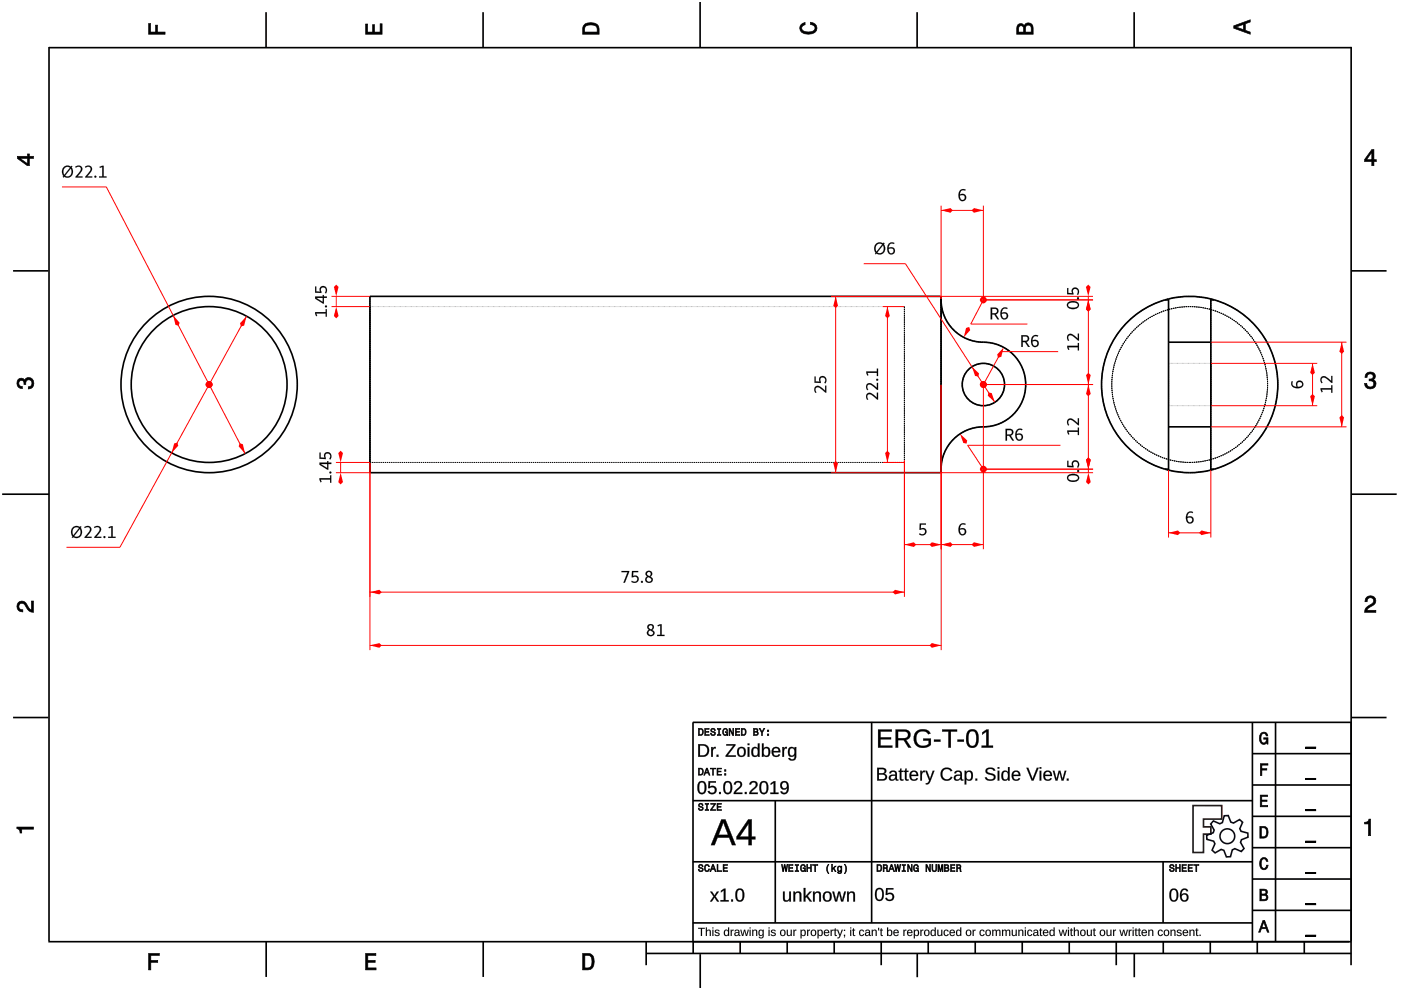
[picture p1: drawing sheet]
<svg xmlns="http://www.w3.org/2000/svg" width="297mm" height="210mm" viewBox="0 0 297 210" stroke-linecap="round" stroke-linejoin="round" font-family="sans-serif">
<g fill="none" stroke="#000" stroke-width=".35">
<path d="M10.4 10v189.5M10.4 10.1h276.1M56.4 2.6v7.5M102.4 2.6v7.5M148.4 .4v9.7M194.4 2.6v7.5M240.5 2.6v7.5M286.5 9.9v189.6M2.8 57.4h7.4M286.5 57.4h7.5M199.5 63.4v.2M199.5 63.6v35.9"/>
<path d="M199.5 63.6a9 9 0 0 0 9 9 9 9 0 0 1 9 8.9 9 9 0 0 1-9 9 9 9 0 0 0-9 9M199.5 63.4h.1M199.5 63.4l.1-.6h-121.2v37.4h121.2l-.1-.5M247 63.6a18.7 18.7 0 0 0-13.5 17.9 18.7 18.7 0 0 0 13.5 18M247 63.6h.8M247.8 63.4a18.7 18.7 0 0 1 8.9 0M247.8 63.4l-.8 .2M247.8 63.6v9M247.8 72.6v17.9M247.8 63.4v.2M247.8 72.6h8.9M256.7 63.4l.8 .2"/>
<path d="M256.7 63.6v9M256.7 72.6v17.9M256.7 63.4v.2M256.7 63.6h.8M257.5 63.6a18.7 18.7 0 0 1 13.4 17.9 18.7 18.7 0 0 1-13.4 18M199.5 99.5v.2M199.5 99.7h.1M247 99.5l.8 .2M247 99.5h.8M247.8 99.7a18.7 18.7 0 0 0 8.9 0M247.8 90.5v9M247.8 99.5v.2"/>
<path d="M247.8 90.5h8.9M256.7 90.5v9M256.7 99.5v.2M256.7 99.5h.8M257.5 99.5l-.8 .2M.5 104.8h9.9M286.5 104.8h9.6M2.8 152.1h7.4M286.5 152.1h7.5M10.2 199.7h275.8M56.4 199.7v7.4M102.4 199.7v7.4"/>
<path d="M137 199.7v4.9M147 199.7v2.5M156.9 199.7v2.5M166.9 199.7v2.5M176.9 199.7v2.5M186.8 199.7v4.9M196.8 199.7v2.5M206.8 199.7v2.5M216.7 199.7v2.5M226.7 199.7v2.5M236.7 199.7v4.9M246.6 199.7v2.5"/>
<path d="M256.6 199.7v2.5M266.6 199.7v2.5M276.5 199.7v2.5M286.5 199.7v4.9M137 202.2h149.5M148.5 202.3v7.2M194.5 202.1v5.1M240.5 202.1v5.1"/>
<circle cx="44.3" cy="81.5" r="16.5"/>
<circle cx="44.3" cy="81.5" r="18.7"/>
<circle cx="208.5" cy="81.5" r="4.5"/>
</g>
<g fill="#000">
<path d="M31.5 5h.4v1.8h1.1v-1.5h.4v1.5h1.6v.5h-3.5z" fill-rule="evenodd"/>
<path d="M77.5 5.1h.4v1.7h1.1v-1.6h.4v1.6h1.2v-1.8h.4v2.3h-3.5z" fill-rule="evenodd"/>
<path d="M124 5.1a2.18 2.18 0 0 0-.5 2.2h3.5v-1.2a1.42 1.42 0 0 0-1.7-1.3zM124.3 5.5a2.13 2.13 0 0 1 2.2 .3l.1 1h-2.6v-1z" fill-rule="evenodd"/>
<path d="M169.9 5.2l.8-.4v.4a.7 .7 0 0 0-.7 .6 .7 .7 0 0 0 .3 .8 1.69 1.69 0 0 0 2.5-.6 .9 .9 0 0 0-1-.8v-.5a1.24 1.24 0 0 1 1.4 1.1 1.24 1.24 0 0 1-1 1.4 2.22 2.22 0 0 1-2.5-.7l-.2-.5z" fill-rule="evenodd"/>
<path d="M215.8 5.3l-.2 .7v1.3h3.5v-1.4a.98 .98 0 0 0-.8-1 .98 .98 0 0 0-1.1 .6 .83 .83 0 0 0-1.4-.2zM216.1 5.6a.54 .54 0 0 1 .6-.1 .54 .54 0 0 1 .3 .6v.7h-1zM217.6 5.5a.62 .62 0 0 1 .7-.1 .62 .62 0 0 1 .3 .6v.8h-1.2z" fill-rule="evenodd"/>
<path d="M261.6 5.5v.5l3.5 1.3v-.5l-1.1-.4v-1.4l1.1-.3v-.5zM262.1 5.7l1.5-.5v1.1z" fill-rule="evenodd"/>
<path d="M3.7 33.1v.5l2.1 1.5h.4v-1.5h.9v-.5h-.9v-.5h-.4v.5zM4.3 33.6h1.5v1.1z" fill-rule="evenodd"/>
<path d="M290.8 31.7l-1.5 2.1v.5h1.5v.8h.5v-.8h.5v-.4h-.5v-2.2zM290.8 32.3v1.6h-1.1z" fill-rule="evenodd"/>
<path d="M3.8 80.5a.85 .85 0 0 1 1.4 .1 1.05 1.05 0 0 1 1.3-.5 1.05 1.05 0 0 1 .7 1.2 1.1 1.1 0 0 1-1.2 1.2v-.5a.71 .71 0 0 0 .8-1 .71 .71 0 0 0-1.3 0v.5h-.4a.61 .61 0 0 0-.3-.8 .61 .61 0 0 0-.8 .3 .61 .61 0 0 0 .2 .8l.5 .1v.5a1.15 1.15 0 0 1-1.1-.7 1.15 1.15 0 0 1 .2-1.2z" fill-rule="evenodd"/>
<path d="M289.7 79.2a1.07 1.07 0 0 1 1.3-.2 1.07 1.07 0 0 1 .5 1.2l-.3 .3a1.05 1.05 0 0 1 .5 1.3 1.05 1.05 0 0 1-1.2 .7 1.1 1.1 0 0 1-1.2-1.2h.5a.71 .71 0 0 0 1 .7 .71 .71 0 0 0 0-1.2h-.5v-.4a.61 .61 0 0 0 .8-.3 .61 .61 0 0 0-.3-.8 .61 .61 0 0 0-.8 .2l-.2 .5h-.4z" fill-rule="evenodd"/>
<path d="M3.9 127.8a1.21 1.21 0 0 1 2 .7l.3 .5 .5 .3v-1.9h.4v2.4a1.8 1.8 0 0 1-1.7-1.4 .71 .71 0 0 0-.9-.5 .71 .71 0 0 0-.5 .9 .71 .71 0 0 0 .8 .5v.4a1.18 1.18 0 0 1-1.1-.6 1.18 1.18 0 0 1 .2-1.3z" fill-rule="evenodd"/>
<path d="M289.7 126.6a1.17 1.17 0 0 1 1.9 .3 1.17 1.17 0 0 1-.9 1.7l-.6 .4-.3 .4h1.9v.4h-2.4a1.8 1.8 0 0 1 1.4-1.7 .71 .71 0 0 0 .5-.9 .71 .71 0 0 0-.8-.5 .71 .71 0 0 0-.5 .9h-.5z" fill-rule="evenodd"/>
<path d="M3.6 175.3h3.5v.5h-2.5v.8h-.3a.77 .77 0 0 0-.7-.9z" fill-rule="evenodd"/>
<path d="M289.3 174.3a.77 .77 0 0 0 .9-.6h.4v3.5h-.5v-2.5h-.8z" fill-rule="evenodd"/>
</g>
<g fill="#000">
<path d="M31.5 5v2.3h3.5v-.5l-1.7 .1 .1-1.6h-.4v1.6h-1.1v-1.9zM31.4 4.9h.6l-.1 1.9h1.1l-.1-1.5h.6l-.1 1.5 1.7-.1v.6h-3.7z"/>
<path d="M77.5 5.1v2.2h3.5v-2.3h-.4l.1 1.9h-1.4v-1.7h-.3l.1 1.7h-1.2v-1.8zM77.5 5h.5l-.1 1.8h1.1l-.1-1.6h.6l-.1 1.6h1.2l-.1-1.8h.6v2.3h-3.6z"/>
<path d="M124 5.1l-.4 .7-.1 1.5h3.5l-.1-1.7-.3-.5-1.3-.3zM123.9 5.1l.6-.3 .8-.1 .7 .1 .6 .3 .4 .4 .1 1.8h-3.6v-1.5zM124.2 5.4l1.1-.2 1 .2 .3 .3 .1 1.2h-2.8l.1-1.2zM124.3 5.5l-.3 .3v1h2.6l-.1-1-.2-.3-1-.2z"/>
<path d="M169.9 5.2l-.4 .8 .2 .5 .3 .4 .6 .3h1.6l.6-.3 .3-.4 .1-.5-.1-.5-.7-.6-.6-.2v.5l.8 .2 .3 .6-.1 .3-.8 .5h-1.2l-.5-.2-.3-.3v-.6l.4-.4 .3-.1v-.4zM169.8 5.1l1-.4v.6l-.4 .1-.4 .3 .1 .6 .7 .4h1.2l.4-.1 .4-.6-.2-.5-.8-.3v-.6l.7 .2 .7 .7 .1 .5-.1 .5-.4 .5-.6 .2h-1.6l-.6-.2-.4-.5-.1-.5z"/>
<path d="M215.8 5.3l-.2 .7v1.3h3.5l-.1-1.8-.6-.6-.4-.1-.5 .2-.3 .6-.5-.6-.6 .1zM215.7 5.2l.3-.2h.7l.5 .5v-.3l.5-.4 .8 .1 .5 .6 .1 1.8h-3.6v-1.3zM216 5.6l.5-.2 .4 .2 .2 1.3h-1.2zM216.1 5.6l-.1 1.2h1l-.1-1.2-.4-.1zM217.5 5.5l.5-.2 .5 .1 .2 1.5h-1.3zM217.6 5.5l-.2 1.3h1.2l-.1-1.3-.5-.2z"/>
<path d="M261.6 5.5v.5l3.5 1.3v-.5l-1.1-.3v-1.5l1.1-.3v-.5zM261.5 5.4l3.6-1.3v.6l-1.1 .3v1.4l1.1 .4v.6l-3.6-1.4zM261.9 5.7l1.8-.6v1.3zM262.1 5.7l1.5 .6v-1.1l-1.5 .6z"/>
<path d="M3.7 33.1v.5l2.1 1.5h.4v-1.6l.9 .1v-.5l-.9 .1v-.6h-.4l.1 .6zM3.6 33.1h2.2v-.5h.5l-.1 .5h1v.6l-1-.1 .1 1.6h-.5l-2.2-1.6zM4.1 33.5h1.8v1.3zM4.3 33.5l1.5 1.2v-1.1l-1.5 .1z"/>
<path d="M290.8 31.7l-1.5 2.1v.5l1.6-.1-.1 .9h.5l-.1-.9 .6 .1v-.4h-.6l.1-2.2zM290.8 31.6h.6l-.1 2.3 .6-.1v.5h-.6l.1 .9h-.6v-.9h-1.5v-.5zM290.9 32.1v1.8h-1.3zM290.8 32.3h.1l-1.1 1.6-.1-.1 1.1 .1z"/>
<path d="M3.8 80.5l-.2 .8 .1 .4 .5 .6 .5 .1v-.5l-.6-.1-.2-.5 .2-.5 .4-.2 .5 .2 .1 .7h.4l-.1-.6 .4-.4h.6l.2 .2 .2 .2v.7l-.4 .4h-.4v.5l.5-.1 .6-.6v-1l-.6-.7h-.7l-.4 .3-.2 .3-.2-.4-.5-.1zM3.8 80.4l.7-.3 .5 .1 .2 .4 .1-.3 .5-.3 .8 .1 .6 .6v1.1l-.7 .7h-.6v-.5h.4l.4-.4-.1-.9-.8-.1-.3 .4v.6h-.5v-.8l-.5-.1-.4 .1-.1 .5 .2 .5 .6 .1v.6l-.6-.1-.6-.6-.1-.5z"/>
<path d="M289.7 79.2l-.3 .8h.4v-.3l.4-.4 .8 .1 .2 .7-.4 .3h-.5v.4l.8 .1 .2 .5-.2 .5-.2 .2h-.7l-.3-.2-.1-.6h-.5l.1 .5 .6 .6h1l.4-.2 .4-.8-.2-.6-.5-.3 .4-.3v-.8l-.5-.5h-.5zM289.7 79.1l.8-.3 .9 .3 .2 .3v.9l-.4 .2 .5 .3 .1 .6-.3 .8-.5 .3h-1l-.7-.7v-.6h.5l.2 .7 .5 .2 .6-.2 .2-.5-.2-.5-.6-.2-.3 .1v-.5h.6l.3-.2-.1-.7-.8-.1-.3 .4v.4h-.6l.1-.6z"/>
<path d="M3.9 127.8l-.3 .8 .3 .8 .9 .3v-.4l-.6-.1-.3-.6 .2-.5 .5-.3 .7 .4 .9 1.4 .9 .2v-2.4h-.4v2l-.5-.3-.9-1.5-.7-.2zM3.8 127.7l.8-.3 .7 .2 .9 1.4 .5 .3-.1-1.9h.6v2.5l-1.1-.3-.9-1.4-.6-.3-.4 .2-.2 .5 .2 .5 .7 .1v.6l-.6-.1-.4-.2-.4-.9z"/>
<path d="M289.7 126.6l-.3 1h.5l.1-.7 .5-.2 .6 .2 .2 .4-.3 .7-1.4 .9-.3 .9h2.4v-.4l-2 .1 .4-.6 1.2-.7 .4-.8-.1-.5-.6-.5h-.9zM289.7 126.6l.9-.4 .8 .4 .3 .3 .1 .5-.2 .6-1.5 1-.3 .4 2-.1v.6h-2.5l.2-1 1.4-1 .3-.6-.2-.4-.5-.2-.5 .2-.1 .7h-.6l.1-.6z"/>
<path d="M3.6 175.3v.4l.5 .2 .2 .7h.3l-.1-.9 2.6 .1v-.5zM3.5 175.3h3.7v.6l-2.6-.1 .1 .9h-.5l-.1-.7-.6-.3z"/>
<path d="M289.3 174.3v.4l.9-.1-.1 2.6h.5v-3.5h-.4l-.2 .5zM289.3 174.3l.7-.1 .2-.6h.5v3.6h-.6v-2.5l-.8 .1z"/>
</g>
<g fill="none" stroke="#000" stroke-width=".21" stroke-dasharray=".3 .1" stroke-linecap="butt">
<path d="M78.4 62.8v37.4M78.4 65v33.1M191.8 65v33.1M199.5 63.6v35.9M199.5 63.4v.2M199.5 63.6v-.2M199.6 62.8l-.1 .6M208.5 72.6a9 9 0 0 1-9-9M208.5 72.6a9 9 0 0 1 9 8.9 9 9 0 0 1-9 9M247.8 63.6v-.2M247.8 77v9M256.7 63.6v-.2"/>
<path d="M256.7 77v9M78.4 98.1v-33.1M191.8 98.1h-113.4M191.8 98.1v-33.1M199.5 99.5v.2M199.5 99.7v-.2M199.5 99.5v-35.9M199.5 99.5a9 9 0 0 1 9-9M199.5 99.7l.1 .5M247.8 99.5v-35.9M247.8 99.7v-.2M247.8 81.5v-4.5"/>
<path d="M247.8 86v-4.5M256.7 99.7v-.2M256.7 99.5v-35.9M256.7 81.5v-4.5M256.7 86v-4.5"/>
<circle cx="208.5" cy="81.5" r="4.5"/>
<circle cx="252.2" cy="81.5" r="18.7"/>
<circle cx="252.2" cy="81.5" r="16.5"/>
</g>
<path d="M78.4 65h113.4M247.8 77h8.9M247.8 86h8.9" fill="none" stroke="#000" stroke-width=".21"/>
<circle cx="44.3" cy="81.5" r=".25" fill="#f00"/>
<path d="M43.6 81.5a.75 .75 0 0 1 1.5 0 .75 .75 0 0 1-1.5 0zM44.1 81.5a.25 .25 0 0 0 .5 0 .25 .25 0 0 0-.5 0z" fill="#f00"/>
<path d="M22.5 39.6l29.5 56.6" fill="none" stroke="#f00" stroke-width=".21"/>
<g fill="#f00">
<path d="M36.7 66.9l1.4 1.5-.2 .7-.7-.2z"/>
<path d="M50.8 94l.7 .2 .5 2-1.4-1.6z"/>
</g>
<path d="M13.1 39.6h9.4" fill="none" stroke="#f00" stroke-width=".21"/>
<g fill="#000">
<path d="M13.6 35.7a.83 .83 0 0 1 1.3-.1l-1.3 1.5-.2-.7zM13.7 35.7l-.2 .7 .1 .7 1.2-1.5-.1-.1a.87 .87 0 0 0-1 .2zM15 35.7a1 1 0 0 1 .1 1.3 1 1 0 0 1-1.3 .3zM15 35.7l-1.2 1.6a.95 .95 0 0 0 1.2-.2 .95 .95 0 0 0 .1-1.2zM13.6 35.4a1.47 1.47 0 0 0-.1 1.9l-.2 .2 .2 .1 .1-.1a1.26 1.26 0 0 0 1.7-.3 1.26 1.26 0 0 0-.1-1.7l.1-.2-.1-.1-.2 .2-.2-.2a1.18 1.18 0 0 0-1.2 .2zM13.6 35.3a1.12 1.12 0 0 1 1.4 0l.2-.2 .2 .2-.2 .2a1.27 1.27 0 0 1 .1 1.7 1.27 1.27 0 0 1-1.7 .3l-.1 .2-.2-.2 .2-.2-.4-.6a1.42 1.42 0 0 1 .5-1.4zM16 35.4l.1 .2a.6 .6 0 0 1 .8-.2 .6 .6 0 0 1 .1 .9l-1 1.3h1.5v-.2h-1.1l.7-.9a.83 .83 0 0 0 .1-1.2 .83 .83 0 0 0-1.2 .1zM15.9 35.3a.86 .86 0 0 1 1.3 0 .86 .86 0 0 1 0 1.2l-.8 .9h1.1v.3h-1.5v-.2l.8-.9a.76 .76 0 0 0 .1-1.2h-.5l-.3 .2zM18 35.4l.1 .2a.6 .6 0 0 1 .9-.2 .6 .6 0 0 1 .1 .9l-1 1.3h1.4v-.2h-1.1l.8-.9a.83 .83 0 0 0 .1-1.2 .83 .83 0 0 0-1.3 .1zM18 35.3a.86 .86 0 0 1 1.2 0 .86 .86 0 0 1 0 1.2l-.7 .9h1.1v.3h-1.5v-.2l.7-.9a.76 .76 0 0 0 .2-1.2h-.5l-.4 .2zM20 37.5a.2 .2 0 0 0 .4 0 .2 .2 0 0 0-.4 0zM20 37.5a.25 .25 0 0 1 .5 0 .25 .25 0 0 1-.5 0zM21.1 35.4l.1 .2 .5-.2v2h-.7v.2h1.6v-.2h-.6v-2.2zM21.1 35.4l.9-.3v2.3h.6v.3h-1.6v-.3h.7v-2l-.5 .2z"/>
<path d="M13.7 35.7a.87 .87 0 0 1 1.1-.1l-1.2 1.5-.2-.7zM15 35.7a.98 .98 0 0 1 .1 1.3 .98 .98 0 0 1-1.3 .3zM13.6 35.4a1.46 1.46 0 0 0-.1 1.9l-.2 .2 .2 .1 .1-.1a1.26 1.26 0 0 0 1.7-.3 1.26 1.26 0 0 0-.1-1.7l.1-.2-.1-.1-.2 .1-.2-.1a1.19 1.19 0 0 0-1.2 .2zM16 35.4l.1 .2a.59 .59 0 0 1 .8-.2 .59 .59 0 0 1 .1 .9l-1 1.3h1.5v-.2h-1.1l.8-.9a.85 .85 0 0 0 0-1.2 .85 .85 0 0 0-1.2 .1zM18 35.4l.1 .2a.59 .59 0 0 1 .9-.2 .59 .59 0 0 1 .1 .9l-1 1.3h1.4v-.2h-1l.7-.9a.85 .85 0 0 0 .1-1.2 .85 .85 0 0 0-1.3 .1zM20 37.5a.22 .22 0 0 0 .4 0 .22 .22 0 0 0-.4 0zM21.1 35.4l.1 .2 .5-.2v2h-.7v.2h1.6v-.2h-.6v-2.2z"/>
</g>
<circle cx="44.3" cy="81.5" r=".25" fill="#f00"/>
<path d="M43.6 81.5a.75 .75 0 0 1 1.5 0 .75 .75 0 0 1-1.5 0zM44.1 81.5a.25 .25 0 0 0 .5 0 .25 .25 0 0 0-.5 0z" fill="#f00"/>
<path d="M52.3 67l-26.9 49" fill="none" stroke="#f00" stroke-width=".21"/>
<g fill="#f00">
<path d="M36.9 94l.7-.2 .2 .7-1.4 1.5z"/>
<path d="M52.3 67l-.5 2-.7 .2-.2-.7z"/>
</g>
<path d="M78.4 98.1v28.4M191.8 98.1v28.4M14.1 116h11.3M78.4 125.5h113.4" fill="none" stroke="#f00" stroke-width=".21"/>
<g fill="#000">
<path d="M15.6 112.1a.83 .83 0 0 1 1.2-.1l-1.3 1.5-.2-.7zM15.6 112.1l-.2 .7 .1 .7 1.3-1.5-.2-.1a.87 .87 0 0 0-1 .2zM16.9 112.1a1 1 0 0 1 .1 1.3 1 1 0 0 1-1.3 .3zM16.9 112.1l-1.2 1.6a.95 .95 0 0 0 1.2-.2 .95 .95 0 0 0 .1-1.2zM15.5 111.8a1.47 1.47 0 0 0-.1 1.9l-.2 .2 .2 .1 .1-.1a1.26 1.26 0 0 0 1.7-.3 1.26 1.26 0 0 0-.1-1.7l.2-.2-.2-.1-.2 .2-.2-.2a1.18 1.18 0 0 0-1.2 .2zM15.5 111.7a1.12 1.12 0 0 1 1.4 0l.2-.2 .2 .2-.2 .2a1.27 1.27 0 0 1 .1 1.7 1.27 1.27 0 0 1-1.7 .3l-.1 .2-.2-.2 .2-.2-.3-.6a1.42 1.42 0 0 1 .4-1.4zM17.9 111.8l.1 .2a.6 .6 0 0 1 .8-.2 .6 .6 0 0 1 .1 .9l-1 1.3h1.5v-.2h-1.1l.8-.9a.83 .83 0 0 0 0-1.2 .83 .83 0 0 0-1.2 .1zM17.9 111.8a.86 .86 0 0 1 1.2-.1 .86 .86 0 0 1 0 1.2l-.8 .9h1.1v.3h-1.5v-.2l.8-.9a.76 .76 0 0 0 .1-1.2h-.5l-.3 .2zM19.9 111.8l.2 .2a.6 .6 0 0 1 .8-.2 .6 .6 0 0 1 .1 .9l-1 1.3h1.5v-.2h-1.1l.7-.9a.83 .83 0 0 0 .1-1.2 .83 .83 0 0 0-1.3 .1zM19.9 111.8a.86 .86 0 0 1 1.3-.1 .86 .86 0 0 1 0 1.2l-.8 .9h1.1v.3h-1.5v-.2l.8-.9a.76 .76 0 0 0 .1-1.2h-.5l-.4 .2zM21.9 113.9a.2 .2 0 0 0 .4 0 .2 .2 0 0 0-.4 0zM21.9 113.9a.25 .25 0 0 1 .5 0 .25 .25 0 0 1-.5 0zM23 111.8l.1 .2 .5-.2v2h-.7v.2h1.6v-.2h-.6v-2.2zM23 111.8l.9-.3v2.3h.6v.3h-1.6v-.3h.7v-2l-.5 .2z"/>
<path d="M15.6 112.1a.87 .87 0 0 1 1.2-.1l-1.3 1.5-.1-.7zM16.9 112.1a.98 .98 0 0 1 .1 1.3 .98 .98 0 0 1-1.3 .3zM15.5 111.8a1.46 1.46 0 0 0-.1 1.9l-.2 .2 .2 .1 .1-.1a1.26 1.26 0 0 0 1.7-.3 1.26 1.26 0 0 0-.1-1.7l.2-.2-.2-.1-.2 .1-.2-.1a1.19 1.19 0 0 0-1.2 .2zM17.9 111.8l.1 .2a.59 .59 0 0 1 .9-.2 .59 .59 0 0 1 0 .9l-1 1.3h1.5v-.2h-1.1l.8-.9a.85 .85 0 0 0 0-1.2 .85 .85 0 0 0-1.2 .1zM19.9 111.8l.2 .2a.59 .59 0 0 1 .8-.2 .59 .59 0 0 1 .1 .9l-1 1.3h1.5v-.2h-1.1l.7-.9a.85 .85 0 0 0 .1-1.2 .85 .85 0 0 0-1.3 .1zM21.9 113.9a.25 .25 0 0 0 .5 0 .25 .25 0 0 0-.5 0zM23 111.8l.1 .2 .5-.2v2h-.7v.2h1.6v-.2h-.6v-2.2z"/>
</g>
<g fill="#f00">
<path d="M78.4 125.5l2-.5 .5 .5-.5 .5z"/>
<path d="M189.8 125l2 .5-2 .5-.5-.5z"/>
</g>
<g fill="#000">
<path d="M131.8 121.1v.2h1.3l-.9 2.2 .3 .1 .9-2.5zM131.8 121h1.6l-.9 2.6h-.3l.9-2.3h-1.3zM134 121.1l-.1 1.3h.3a.59 .59 0 0 1 .8 0 .59 .59 0 0 1 .1 .8 .59 .59 0 0 1-.8 .1l-.3-.2-.1 .3a.82 .82 0 0 0 1.3-.1 .82 .82 0 0 0-.5-1.3l-.5 .2v-.9h1.1v-.2zM134 121h1.3v.3h-1l-.1 .8a.84 .84 0 0 1 1.3 .7 .84 .84 0 0 1-1.2 .8l-.5-.2 .2-.3a.61 .61 0 0 0 .9 .1 .61 .61 0 0 0 0-.9l-1 .1zM135.9 123.4a.2 .2 0 0 0 .4 0 .2 .2 0 0 0-.4 0zM135.9 123.4a.23 .23 0 0 1 .4 0 .23 .23 0 0 1-.4 0zM137.2 121.4a.44 .44 0 0 1 .7 0 .54 .54 0 0 1-.2 .8 .52 .52 0 0 1-.5-.8zM137.2 121.7a.43 .43 0 0 0 .8 0 .43 .43 0 0 0-.8 0zM137.1 121.2a.61 .61 0 0 0 .2 1 .76 .76 0 0 0-.4 1 .76 .76 0 0 0 1 .4 .76 .76 0 0 0 .4-1l-.5-.3a.68 .68 0 0 0 .3-1 .68 .68 0 0 0-1-.1zM137.1 121.2a.7 .7 0 0 1 1.1 0 .7 .7 0 0 1-.3 1.1 .72 .72 0 0 1 .5 1 .72 .72 0 0 1-1.1 .3 .7 .7 0 0 1-.5-.7 .7 .7 0 0 1 .4-.7 .64 .64 0 0 1-.1-1zM137.2 122.5a.52 .52 0 0 1 .7 .1 .52 .52 0 0 1 0 .7 .53 .53 0 0 1-.7-.1 .53 .53 0 0 1 0-.7zM137.2 122.5a.49 .49 0 0 0 .2 .8 .49 .49 0 0 0 .7-.4l-.6-.6z"/>
<path d="M131.8 121.1v.2h1.3l-.9 2.3h.3l.9-2.5zM134 121.1l-.1 1.3h.3a.58 .58 0 0 1 .8 .1 .58 .58 0 0 1-.1 .8 .58 .58 0 0 1-.8-.1l-.1-.1-.1 .3a.84 .84 0 0 0 1.3-.1 .84 .84 0 0 0-.5-1.3l-.5 .1 .1-.8h1v-.2zM135.9 123.4a.22 .22 0 0 0 .4 0 .22 .22 0 0 0-.4 0zM137.1 121.7a.45 .45 0 0 1 .9 0 .45 .45 0 0 1-.9 0zM137.1 121.2a.62 .62 0 0 0 .1 1 .75 .75 0 0 0-.2 1 .75 .75 0 0 0 .9 .4 .75 .75 0 0 0 .4-1l-.4-.3a.69 .69 0 0 0 .2-1.1 .69 .69 0 0 0-1 0zM137.2 122.5l.3-.2 .5 .4 .1 .2a.51 .51 0 0 1-.7 .4 .51 .51 0 0 1-.2-.8z"/>
</g>
<path d="M187.2 65h4.6M188.2 65v33.1M187.2 98.1h4.6" fill="none" stroke="#f00" stroke-width=".21"/>
<g fill="#f00">
<path d="M188.2 95.6l.5 .5-.5 2-.5-2z"/>
<path d="M188.2 65l.5 2-.5 .5-.5-.5z"/>
</g>
<g fill="#000">
<path d="M183.8 83.5l-.1 .8 .2 .5 .2-.1a.6 .6 0 0 1-.1-.9 .6 .6 0 0 1 .8-.1l1.4 1v-1.4h-.3v1l-1.1-.9a.76 .76 0 0 0-1 .1zM183.8 83.5a1.11 1.11 0 0 1 1.6 .4l.5 .4v-1.1h.3v1.5h-.2l-.9-.7a.76 .76 0 0 0-1.2-.2v.5l.2 .4-.2 .1-.3-.8zM183.8 81.4l-.1 .9 .2 .4 .2-.1a.6 .6 0 0 1-.1-.8 .6 .6 0 0 1 .8-.1l1.4 1v-1.5h-.3v1.1l-1.1-.9a.76 .76 0 0 0-1 0zM183.8 81.4a1.11 1.11 0 0 1 1.6 .4l.5 .4v-1h.3v1.5h-.2l-.9-.8a.76 .76 0 0 0-1.2-.1v.5l.2 .3-.2 .1-.3-.7zM185.8 80.5a.2 .2 0 0 0 .4 0 .2 .2 0 0 0-.4 0zM185.7 80.5a.25 .25 0 0 1 .5 0 .25 .25 0 0 1-.5 0zM183.7 78.8l.2 .8 .2-.1-.2-.5h2v.7h.3v-1.5h-.3v.6zM183.7 78.7l2.2 .1v-.7h.3v1.6h-.3v-.6h-2l.2 .4-.2 .2z"/>
<path d="M183.8 83.5l-.1 .8 .2 .5 .2-.1a.59 .59 0 0 1-.2-.9 .59 .59 0 0 1 .9-.1l1.4 1v-1.4h-.3v1l-1.1-.9a.77 .77 0 0 0-1 .1zM183.8 81.4l-.1 .9 .2 .4 .2-.1a.59 .59 0 0 1-.2-.9 .59 .59 0 0 1 .9 0l1.4 1v-1.5h-.3v1l-1.1-.9a.77 .77 0 0 0-1 .1zM185.8 80.5a.22 .22 0 0 0 .4 0 .22 .22 0 0 0-.4 0zM183.7 78.8l.2 .8 .2-.1-.2-.4h2v.6h.3v-1.5h-.3v.6z"/>
</g>
<path d="M176.2 62.8h23.4M177.2 62.8v37.4M176.2 100.2h23.4" fill="none" stroke="#f00" stroke-width=".21"/>
<g fill="#f00">
<path d="M177.2 97.7l.5 .5-.5 2-.5-2z"/>
<path d="M177.2 62.8l.5 2-.5 .5-.5-.5z"/>
</g>
<g fill="#000">
<path d="M172.9 82l-.2 .9 .2 .4 .2-.1a.6 .6 0 0 1-.1-.9 .6 .6 0 0 1 .8-.1l1.4 1v-1.4h-.3l.1 1.1-1.2-1a.76 .76 0 0 0-.9 .1zM172.8 82a1.11 1.11 0 0 1 1.7 .4l.4 .4v-1h.3v1.5h-.2l-.9-.8a.76 .76 0 0 0-1.1-.1l-.1 .4 .2 .4-.2 .1-.3-.7zM172.7 79.8v1.3l1.3 .1v-.3a.59 .59 0 0 1 0-.7 .59 .59 0 0 1 .8-.1 .59 .59 0 0 1 .2 .7l-.2 .4 .2 .1a.82 .82 0 0 0-.1-1.4 .82 .82 0 0 0-1.2 .5l.1 .5h-.9v-1.1zM172.7 79.8h.3l-.1 1.1h.9a.84 .84 0 0 1 .6-1.3 .84 .84 0 0 1 .8 1.3l-.2 .4-.3-.1a.61 .61 0 0 0 .2-.9 .61 .61 0 0 0-.9-.1v1h-1.3z"/>
<path d="M172.8 82l-.1 .9 .2 .4 .2-.1a.59 .59 0 0 1-.1-.9 .59 .59 0 0 1 .8 0l1.4 .9v-1.4h-.3v1l-1.1-.9a.77 .77 0 0 0-1 .1zM172.7 79.8v1.3l1.3 .1v-.3a.58 .58 0 0 1 .1-.8 .58 .58 0 0 1 .8 .1 .58 .58 0 0 1 0 .8l-.1 .2 .2 .1a.84 .84 0 0 0-.1-1.4 .84 .84 0 0 0-1.2 .5l.1 .5h-.9v-1.1z"/>
</g>
<path d="M199.5 81.5v35M208.5 81.5v35M199.5 115.5h9" fill="none" stroke="#f00" stroke-width=".21"/>
<g fill="#f00">
<path d="M199.5 115.5l2-.5 .5 .5-.5 .5z"/>
<path d="M206.5 115l2 .5-2 .5-.5-.5z"/>
</g>
<g fill="#000">
<path d="M203.6 111.2a1.44 1.44 0 0 0 .4 2.3 .8 .8 0 0 0 .8-1.1 .8 .8 0 0 0-1.3-.3 .73 .73 0 0 1 .3-.8 .73 .73 0 0 1 .8 0v-.3a.99 .99 0 0 0-1 .2zM203.5 112.3h.8a.57 .57 0 0 1 0 .9l-.3 .1a.78 .78 0 0 1-.5-1z"/>
<path d="M203.6 111.2a1.42 1.42 0 0 0 .4 2.3 .79 .79 0 0 0 .8-1.1 .79 .79 0 0 0-1.3-.3 .74 .74 0 0 1 .3-.8 .74 .74 0 0 1 .8 0l.1-.2-.1-.1a.98 .98 0 0 0-1 .2zM203.5 111.2a.88 .88 0 0 1 1.2-.1l-.1 .2a.72 .72 0 0 0-.8 0 .72 .72 0 0 0-.3 .8 .82 .82 0 0 1 1.3 .3 .82 .82 0 0 1-.6 1.2 .82 .82 0 0 1-1-.9 1.83 1.83 0 0 1 .3-1.5zM203.5 112.3a.6 .6 0 0 1 1 .1 .6 .6 0 0 1-.5 .9 .81 .81 0 0 1-.5-1zM203.5 112.3a.67 .67 0 0 0 .8 .9 .55 .55 0 0 0 0-.9z"/>
</g>
<path d="M247.8 99.7v14.3M256.7 99.7v14.3M247.8 113h8.9" fill="none" stroke="#f00" stroke-width=".21"/>
<g fill="#f00">
<path d="M254.7 112.5l2 .5-2 .5-.5-.5z"/>
<path d="M247.8 113l1.9-.5 .5 .5-.5 .5z"/>
</g>
<g fill="#000">
<path d="M251.8 108.7a1.44 1.44 0 0 0 .5 2.3 .8 .8 0 0 0 .7-1.1 .8 .8 0 0 0-1.3-.3 .73 .73 0 0 1 .3-.8 .73 .73 0 0 1 .8 0l.1-.3a.99 .99 0 0 0-1.1 .2zM251.7 109.8h.8a.57 .57 0 0 1 0 .9l-.2 .1a.78 .78 0 0 1-.6-1z"/>
<path d="M251.8 108.7a1.42 1.42 0 0 0 .5 2.3 .79 .79 0 0 0 .7-1.1 .79 .79 0 0 0-1.3-.3 .74 .74 0 0 1 .3-.8 .74 .74 0 0 1 .8 0l.2-.2-.2-.1a.98 .98 0 0 0-1 .2zM251.8 108.7a.88 .88 0 0 1 1.2-.1l-.2 .2a.72 .72 0 0 0-.8 0 .72 .72 0 0 0-.2 .8h-.1a.82 .82 0 0 1 1.3 .3 .82 .82 0 0 1-.6 1.2 .82 .82 0 0 1-1-.9 1.83 1.83 0 0 1 .4-1.5zM251.7 109.8a.6 .6 0 0 1 1 .1 .6 .6 0 0 1-.4 .9 .81 .81 0 0 1-.6-1zM251.7 109.8h.1a.67 .67 0 0 0 .7 .9 .55 .55 0 0 0 0-.9z"/>
</g>
<path d="M256.7 77h22.6M278.3 77v9M256.7 86h22.6" fill="none" stroke="#f00" stroke-width=".21"/>
<g fill="#f00">
<path d="M278.3 83.5l.5 .5-.5 2-.5-2z"/>
<path d="M278.3 77l.5 2-.5 .5-.5-.5z"/>
</g>
<g fill="#000">
<path d="M273.9 80.8a1.04 1.04 0 0 0 .1 1.2 1.04 1.04 0 0 0 1.1 .3 .86 .86 0 0 0 1.2-.5 .86 .86 0 0 0-.8-1.1 .82 .82 0 0 0-.7 .5 .82 .82 0 0 0 .1 .8 .73 .73 0 0 1-.8-.2 .73 .73 0 0 1 0-.9zM275.2 81l.6 .1a.48 .48 0 0 1 .3 .4 .48 .48 0 0 1-.3 .4l-.7 .1-.1-.4z"/>
<path d="M273.9 80.8a1.04 1.04 0 0 0 .1 1.2 1.04 1.04 0 0 0 1.1 .3 .84 .84 0 0 0 1.2-.5 .84 .84 0 0 0-.8-1.1 .85 .85 0 0 0-.5 1.3 .74 .74 0 0 1-.9-.2 .74 .74 0 0 1 0-.9zM273.9 80.8l.2 .1a.72 .72 0 0 0 0 .8 .72 .72 0 0 0 .8 .3 .82 .82 0 0 1 .3-1.3 .82 .82 0 0 1 1.2 .7 .82 .82 0 0 1-.9 .9 1.25 1.25 0 0 1-1.7-1.2zM275.1 81.1a.53 .53 0 0 1 .9 0 .53 .53 0 0 1-.2 .8l-.7 .1-.1-.4zM275.3 81.1l-.2 .5v.4a.67 .67 0 0 0 .9-.7l-.2-.2z"/>
</g>
<path d="M71.2 98.1h7.2M72.2 98.1v2.1M71.2 100.2h7.2" fill="none" stroke="#f00" stroke-width=".21"/>
<g fill="#f00">
<path d="M72.2 100.2l.5 2-.5 .5-.5-.5z"/>
<path d="M72.2 95.6l.5 .5-.5 2-.5-2z"/>
</g>
<g fill="#000">
<path d="M67.7 101.4l.3 .9 .2-.1-.2-.5h2v.6h.2v-1.5h-.2v.6zM69.8 100.2a.25 .25 0 0 0 .5 0 .25 .25 0 0 0-.5 0zM67.7 98.1v.4l1.7 1.1h.2v-1.2h.6v-.3h-.6v-.3h-.2v.3zM68 98.4h1.4v.8zM67.7 96v1.3h1.4v-.2a.58 .58 0 0 1 .1-.8 .58 .58 0 0 1 .8 0 .58 .58 0 0 1-.1 .8l-.1 .2 .2 .1a.84 .84 0 0 0 0-1.3 .84 .84 0 0 0-1.3 .5l.1 .5-.8-.1v-1z"/>
<path d="M67.7 101.4l.3 .9 .2-.1-.2-.5h2v.6h.2v-1.5h-.2v.6zM67.7 101.4h2.3v-.6h.2v1.6h-.2v-.7h-2l.2 .5-.2 .1zM69.8 100.2a.2 .2 0 0 0 .4 0 .2 .2 0 0 0-.4 0zM69.8 100.2a.25 .25 0 0 1 .5 0 .25 .25 0 0 1-.5 0zM67.7 98.1v.4l1.7 1.1h.2v-1.2h.6v-.3h-.6v-.3h-.2v.3zM67.7 98.1h1.7l-.1-.3h.3v.3h.7v.3h-.7v1.2h-.2l-1.7-1.1zM67.9 98.4h1.5v.9zM68 98.4l1.4 .8v-.8zM67.7 96v1.3h1.4v-.2a.59 .59 0 0 1 0-.8 .59 .59 0 0 1 .7-.1 .59 .59 0 0 1 .2 .8l-.2 .3 .2 .1a.82 .82 0 0 0 0-1.3 .82 .82 0 0 0-1.3 .5l.2 .5-.9-.1v-1zM67.7 96h.3v1l.8 .1a.84 .84 0 0 1 .7-1.3 .84 .84 0 0 1 .8 1.2l-.2 .4-.3-.1a.61 .61 0 0 0 .1-.9 .61 .61 0 0 0-.9 0l.1 1-1.4-.1z"/>
</g>
<path d="M70.3 65h8.1M70.3 62.8h8.1M71.3 62.8v2.2" fill="none" stroke="#f00" stroke-width=".21"/>
<g fill="#f00">
<path d="M71.3 60.3l.5 .5-.5 2-.5-2z"/>
<path d="M71.3 65l.5 2-.5 .5-.5-.5z"/>
</g>
<g fill="#000">
<path d="M66.8 66.2l.2 .8 .2-.1-.1-.4h2v.6h.2v-1.5h-.2v.6zM68.9 65a.22 .22 0 0 0 .4 0 .22 .22 0 0 0-.4 0zM66.8 62.9v.4l1.7 1.1h.2v-1.2h.6v-.3h-.6v-.3h-.3v.3zM67.1 63.2h1.3v.8zM66.8 60.8v1.3h1.3v-.2a.58 .58 0 0 1 .1-.8 .58 .58 0 0 1 .8 0 .58 .58 0 0 1 0 .8l-.1 .2 .2 .1a.84 .84 0 0 0-.1-1.4 .84 .84 0 0 0-1.2 .5l.1 .5h-.9v-1z"/>
<path d="M66.8 66.2l.2 .8 .2-.1-.2-.5h2.1v.7h.2v-1.5h-.2v.6zM66.8 66.2h2.3l-.1-.6h.3v1.6h-.3l.1-.7h-2l.2 .5-.3 .1zM68.9 65a.2 .2 0 0 0 .4 0 .2 .2 0 0 0-.4 0zM68.9 65a.23 .23 0 0 1 .4 0 .23 .23 0 0 1-.4 0zM66.8 62.9v.4l1.7 1.1h.2v-1.3l.6 .1v-.3h-.6v-.3h-.3l.1 .3zM66.8 62.9h1.6v-.4h.3v.4h.6v.3h-.6v1.2h-.2l-1.7-1.1zM67 63.1h1.5v1zM67.1 63.2l1.3 .8v-.8zM66.8 60.8v1.3h1.3v-.2a.59 .59 0 0 1 0-.8 .59 .59 0 0 1 .8-.1 .59 .59 0 0 1 .2 .7l-.2 .4 .2 .1a.82 .82 0 0 0-.1-1.3 .82 .82 0 0 0-1.2 .4l.1 .6-.9-.1v-1zM66.8 60.7h.3l-.1 1.1h.9a.84 .84 0 0 1 .7-1.2 .84 .84 0 0 1 .7 1.2l-.2 .4-.2-.1a.61 .61 0 0 0 .1-.9 .61 .61 0 0 0-.9 0l.1 .9h-1.4z"/>
</g>
<path d="M256.7 72.6h28.8M284.5 72.6v17.9M256.7 90.5h28.8" fill="none" stroke="#f00" stroke-width=".21"/>
<g fill="#f00">
<path d="M284.5 88l.5 .5-.5 2-.5-2z"/>
<path d="M284.5 72.6l.5 1.9-.5 .5-.5-.5z"/>
</g>
<g fill="#000">
<path d="M280 82.3l.2 .9 .2-.1-.2-.5h2v.7h.3v-1.6h-.3v.6zM280.1 80l-.1 .8 .2 .4 .2-.1a.59 .59 0 0 1-.1-.8 .59 .59 0 0 1 .8-.1l1.4 1v-1.5h-.3v1.1l-1.1-.9a.77 .77 0 0 0-1 .1z"/>
<path d="M280 82.3l.2 .9 .2-.1-.2-.5h2.1l-.1 .7h.3v-1.6h-.3l.1 .6zM280 82.3h2.2v-.6h.3v1.6h-.3v-.7h-1.9l.1 .5-.2 .1zM280.2 80l-.2 .8 .2 .4 .2-.1a.6 .6 0 0 1-.1-.8 .6 .6 0 0 1 .8-.1l1.4 1v-1.5h-.3l.1 1.1-1.2-.9a.76 .76 0 0 0-.9 .1zM280.1 79.9a1.11 1.11 0 0 1 1.6 .4l.5 .5v-1.1h.3v1.5h-.2l-.9-.8a.76 .76 0 0 0-1.1-.1l-.1 .5 .2 .3-.2 .2-.3-.8z"/>
</g>
<circle cx="208.5" cy="63.6" r=".25" fill="#f00"/>
<path d="M207.8 63.6a.73 .73 0 0 1 1.4 0 .73 .73 0 0 1-1.4 0zM208.2 63.6a.25 .25 0 0 0 .5 0 .25 .25 0 0 0-.5 0z" fill="#f00"/>
<path d="M208.5 63.6l-2.7 5.1" fill="none" stroke="#f00" stroke-width=".21"/>
<path d="M204.8 69.5l.7-.2 .2 .7-1.4 1.5z" fill="#f00"/>
<path d="M205.8 68.7h12" fill="none" stroke="#f00" stroke-width=".21"/>
<g fill="#000">
<path d="M210 65.2v2.5h.3v-1h.5l.7 1h.3l-.7-1.1a.72 .72 0 0 0 .6-.7 .72 .72 0 0 0-.7-.7zM210.3 65.5l1 .2v.5l-.2 .2h-.8zM212.4 65.4a1.44 1.44 0 0 0 .5 2.3 .8 .8 0 0 0 .8-1 .8 .8 0 0 0-1.3-.4 .73 .73 0 0 1 .3-.8 .73 .73 0 0 1 .8 0v-.2a.99 .99 0 0 0-1.1 .1zM212.4 66.6l.8-.1a.57 .57 0 0 1 0 .9l-.3 .1a.78 .78 0 0 1-.5-.9z"/>
<path d="M210 65.2v2.5h.3v-1h.5l.7 1h.3l-.7-1.1a.7 .7 0 0 0 .6-.7 .7 .7 0 0 0-.7-.7zM210 65.2h1a.73 .73 0 0 1 .7 .6 .73 .73 0 0 1-.6 .8l.8 1.1h-.4l-.7-1h-.5l.1 1h-.4zM210.3 65.5l1 .1v.6l-.2 .2h-.8zM210.3 65.5v.9l1-.2v-.5zM212.4 65.5a1.42 1.42 0 0 0 .5 2.2 .79 .79 0 0 0 .8-1.1 .79 .79 0 0 0-1.3-.2 .74 .74 0 0 1 .2-.9 .74 .74 0 0 1 .9 0l.1-.2h-.1a.98 .98 0 0 0-1.1 .2zM212.4 65.4a.88 .88 0 0 1 1.2-.1l-.1 .3a.72 .72 0 0 0-.8 0 .72 .72 0 0 0-.3 .7 .82 .82 0 0 1 1.3 .3 .82 .82 0 0 1-.6 1.2 .82 .82 0 0 1-1-.9 1.83 1.83 0 0 1 .3-1.5zM212.4 66.6a.6 .6 0 0 1 1 0 .6 .6 0 0 1-.5 .9 .81 .81 0 0 1-.5-.9zM212.4 66.6a.67 .67 0 0 0 .8 .8 .55 .55 0 0 0 0-.9z"/>
</g>
<circle cx="208.5" cy="81.5" r=".25" fill="#f00"/>
<path d="M207.8 81.5a.73 .73 0 0 1 1.4 0 .73 .73 0 0 1-1.4 0zM208.2 81.5a.25 .25 0 0 0 .5 0 .25 .25 0 0 0-.5 0z" fill="#f00"/>
<path d="M212.3 74.6l-3.8 6.9" fill="none" stroke="#f00" stroke-width=".21"/>
<path d="M212.8 73.7l-.5 1.9-.7 .2-.2-.6z" fill="#f00"/>
<path d="M212.3 74.6h12M78.4 100.2v37.6M199.6 100.2v37.6M78.4 136.8h121.2" fill="none" stroke="#f00" stroke-width=".21"/>
<g fill="#000">
<path d="M216.5 71.1v2.5h.3v-1.1h.5l.7 1.1h.3l-.7-1.1a.72 .72 0 0 0 .6-.8 .72 .72 0 0 0-.7-.6zM216.8 71.3l1 .2v.6l-.2 .1-.8 .1zM218.9 71.3a1.44 1.44 0 0 0 .5 2.3 .8 .8 0 0 0 .8-1.1 .8 .8 0 0 0-1.3-.3 .73 .73 0 0 1 .3-.8 .73 .73 0 0 1 .8 0v-.3a.99 .99 0 0 0-1.1 .2zM218.9 72.4h.8a.57 .57 0 0 1 0 .9l-.3 .1a.78 .78 0 0 1-.5-1z"/>
<path d="M216.5 71.1v2.5h.3v-1.1h.5l.7 1.1h.3l-.7-1.1a.7 .7 0 0 0 .6-.8 .7 .7 0 0 0-.7-.6zM216.5 71.1h1a.73 .73 0 0 1 .7 .6 .73 .73 0 0 1-.6 .8l.8 1.1h-.4l-.7-1.1h-.5l.1 1.1h-.4zM216.8 71.3l1 .2v.6l-.2 .1-.8 .1zM216.8 71.3v1l1-.2v-.6zM218.9 71.3a1.42 1.42 0 0 0 .5 2.3 .79 .79 0 0 0 .8-1.1 .79 .79 0 0 0-1.3-.3 .74 .74 0 0 1 .2-.8 .74 .74 0 0 1 .9 0l.1-.2-.1-.1a.98 .98 0 0 0-1.1 .2zM218.9 71.3a.88 .88 0 0 1 1.2-.1l-.1 .2a.72 .72 0 0 0-.8 0 .72 .72 0 0 0-.3 .8 .82 .82 0 0 1 1.3 .3 .82 .82 0 0 1-.6 1.1 .82 .82 0 0 1-1-.9 1.83 1.83 0 0 1 .3-1.4zM218.9 72.4a.6 .6 0 0 1 1 .1 .6 .6 0 0 1-.5 .9 .81 .81 0 0 1-.5-1zM218.9 72.4a.67 .67 0 0 0 .8 .9 .55 .55 0 0 0 0-.9z"/>
</g>
<g fill="#f00">
<path d="M78.4 136.8l2-.5 .5 .5-.5 .5z"/>
<path d="M197.6 136.3l2 .5-2 .5-.5-.5z"/>
</g>
<g fill="#000">
<path d="M137.6 132.7a.44 .44 0 0 1 .7 0 .54 .54 0 0 1-.3 .8 .52 .52 0 0 1-.4-.8zM137.5 133a.45 .45 0 0 0 .9 0 .45 .45 0 0 0-.9 0zM137.5 132.5a.61 .61 0 0 0 .1 1 .76 .76 0 0 0-.3 1 .76 .76 0 0 0 1 .4 .76 .76 0 0 0 .4-1l-.5-.3a.68 .68 0 0 0 .3-1 .68 .68 0 0 0-1-.1zM137.4 132.5a.7 .7 0 0 1 1.1 0 .7 .7 0 0 1-.2 1.1 .72 .72 0 0 1 .4 1 .72 .72 0 0 1-1 .3 .7 .7 0 0 1-.6-.7 .7 .7 0 0 1 .5-.7 .64 .64 0 0 1-.2-1zM137.6 133.8a.52 .52 0 0 1 .7 .1 .52 .52 0 0 1-.1 .7 .53 .53 0 0 1-.6-.1 .53 .53 0 0 1 0-.7zM137.6 133.8a.49 .49 0 0 0 .2 .8 .49 .49 0 0 0 .7-.4l-.7-.6zM139.4 132.6l.1 .2 .5-.2v2h-.7v.2h1.6v-.2h-.6v-2.2zM139.4 132.6l.9-.3v2.3h.6v.3h-1.6v-.3h.7v-2l-.5 .2z"/>
<path d="M137.5 133a.45 .45 0 0 1 .9 0 .45 .45 0 0 1-.9 0zM137.4 132.5a.62 .62 0 0 0 .2 1 .75 .75 0 0 0-.3 1 .75 .75 0 0 0 1 .4 .75 .75 0 0 0 .4-1l-.4-.3a.69 .69 0 0 0 .2-1.1 .69 .69 0 0 0-1.1 0zM137.6 133.8l.2-.2 .6 .4 .1 .2a.51 .51 0 0 1-.7 .4 .51 .51 0 0 1-.2-.8zM139.4 132.6l.1 .2 .5-.2v2h-.7v.2h1.6v-.2h-.6v-2.2z"/>
</g>
<path d="M191.8 97.6v18.9M191.8 115.5h7.8M199.6 100.2v16.3" fill="none" stroke="#f00" stroke-width=".21"/>
<g fill="#f00">
<path d="M197.6 115l2 .5-2 .5-.5-.5z"/>
<path d="M191.8 115.5l1.9-.5 .5 .5-.5 .5z"/>
</g>
<g fill="#000">
<path d="M195 111h1.3v.2h-1l-.1 .9a.81 .81 0 0 1 1.3 .6 .81 .81 0 0 1-1.2 .8l-.4-.2 .1-.2a.59 .59 0 0 0 1 0 .59 .59 0 0 0-.4-.9l-.7 .1z"/>
<path d="M195 111l-.1 1.3h.3a.59 .59 0 0 1 .8 0 .59 .59 0 0 1 .1 .8 .59 .59 0 0 1-.8 .2l-.3-.2-.1 .2a.82 .82 0 0 0 1.3-.1 .82 .82 0 0 0-.5-1.2l-.5 .1 .1-.9h1v-.2zM195 111h1.3v.3l-1-.1-.1 .9a.84 .84 0 0 1 1.3 .6 .84 .84 0 0 1-1.2 .8l-.4-.2 .1-.3a.61 .61 0 0 0 .9 .2 .61 .61 0 0 0 0-.9h-1z"/>
</g>
<path d="M199.5 43.6v19.8M199.5 44.6h9M208.5 43.6v20" fill="none" stroke="#f00" stroke-width=".21"/>
<g fill="#f00">
<path d="M199.5 44.6l2-.5 .5 .5-.5 .5z"/>
<path d="M206.5 44.1l2 .5-2 .5-.5-.5z"/>
</g>
<g fill="#000">
<path d="M203.6 40.3a1.44 1.44 0 0 0 .4 2.4 .8 .8 0 0 0 .8-1.1 .8 .8 0 0 0-1.3-.3 .73 .73 0 0 1 .3-.8 .73 .73 0 0 1 .8-.1v-.2a.99 .99 0 0 0-1 .1zM203.5 41.5l.8-.1a.57 .57 0 0 1 0 1h-.3a.78 .78 0 0 1-.5-.9z"/>
<path d="M203.6 40.4a1.42 1.42 0 0 0 .4 2.2 .79 .79 0 0 0 .8-1 .79 .79 0 0 0-1.3-.3 .74 .74 0 0 1 .3-.8 .74 .74 0 0 1 .8-.1l.1-.2h-.1a.98 .98 0 0 0-1 .2zM203.5 40.3a.88 .88 0 0 1 1.2-.1l-.1 .3a.72 .72 0 0 0-.8 0 .72 .72 0 0 0-.3 .8 .82 .82 0 0 1 1.3 .2 .82 .82 0 0 1-.6 1.2 .82 .82 0 0 1-1-.9 1.83 1.83 0 0 1 .3-1.5zM203.5 41.5a.6 .6 0 0 1 1 0 .6 .6 0 0 1-.5 .9 .81 .81 0 0 1-.5-.9zM203.5 41.5a.67 .67 0 0 0 .8 .8 .55 .55 0 0 0 0-.9z"/>
</g>
<path d="M208.5 63.6h23.3M230.8 63.6v17.9M208.5 81.5h23.3" fill="none" stroke="#f00" stroke-width=".21"/>
<g fill="#f00">
<path d="M230.8 79l.5 .5-.5 2-.5-2z"/>
<path d="M230.8 63.6l.5 2-.5 .5-.5-.5z"/>
</g>
<g fill="#000">
<path d="M226.3 73.3l.2 .9 .2-.1-.2-.5h2v.7h.3v-1.6h-.3v.6zM226.4 71l-.1 .8 .2 .5 .2-.1a.59 .59 0 0 1-.2-.9 .59 .59 0 0 1 .9-.1l1.4 1v-1.5h-.3v1.1l-1.1-.9a.77 .77 0 0 0-1 .1z"/>
<path d="M226.3 73.3l.2 .9 .2-.1-.2-.5h2v.7h.3v-1.6h-.3v.6zM226.3 73.3h2.2v-.6h.3v1.6h-.3v-.7h-2l.2 .5-.2 .1zM226.4 71l-.1 .8 .2 .5 .2-.1a.6 .6 0 0 1-.1-.9 .6 .6 0 0 1 .8-.1l1.4 1v-1.5h-.3v1.1l-1.1-.9a.76 .76 0 0 0-1 .1zM226.4 71a1.11 1.11 0 0 1 1.6 .3l.5 .5v-1.1h.3v1.5h-.2l-.9-.7a.76 .76 0 0 0-1.2-.2v.5l.2 .4-.2 .1-.3-.8z"/>
</g>
<path d="M208.5 81.5h23.3M208.5 99.5h23.3M230.8 81.5v18" fill="none" stroke="#f00" stroke-width=".21"/>
<g fill="#f00">
<path d="M230.8 97l.5 .5-.5 2-.5-2z"/>
<path d="M230.8 81.5l.5 2-.5 .5-.5-.5z"/>
</g>
<g fill="#000">
<path d="M226.3 91.3l.2 .8 .2-.1-.2-.4h2v.6h.3v-1.5h-.3v.6zM226.4 88.9l-.1 .9 .2 .4 .2-.1a.59 .59 0 0 1-.2-.9 .59 .59 0 0 1 .9 0l1.4 1v-1.5h-.3v1l-1.1-.9a.77 .77 0 0 0-1 .1z"/>
<path d="M226.3 91.3l.2 .8 .2-.1-.2-.4h2v.6h.3v-1.5h-.3v.6zM226.3 91.3h2.2v-.6h.3v1.6h-.3v-.7h-2l.2 .5-.2 .1zM226.4 88.9l-.1 .9 .2 .4 .2-.1a.6 .6 0 0 1-.1-.8 .6 .6 0 0 1 .8-.2l1.4 1.1v-1.5h-.3v1.1l-1.1-1a.76 .76 0 0 0-1 .1zM226.4 88.9a1.11 1.11 0 0 1 1.6 .4l.5 .4v-1h.3v1.5h-.2l-.9-.8a.76 .76 0 0 0-1.2-.1v.4l.2 .4-.2 .1-.3-.7z"/>
</g>
<path d="M208.5 99.5h23.3M230.8 99.5v.7M199.6 100.2h32.2" fill="none" stroke="#f00" stroke-width=".21"/>
<g fill="#f00">
<path d="M230.8 100.2l.5 2-.5 .5-.5-.5z"/>
<path d="M230.8 97l.5 .5-.5 2-.5-2z"/>
</g>
<g fill="#000">
<path d="M226.5 100.8a.82 .82 0 0 0-.2 .9 .82 .82 0 0 0 .8 .4l.4 .1a.91 .91 0 0 0 1.1-.3 .91 .91 0 0 0-.1-1.1l-1-.3zM226.6 101.1l.9-.3a.72 .72 0 0 1 1 .8l-1 .3a.72 .72 0 0 1-.9-.8zM228.4 99.9a.22 .22 0 0 0 .4 0 .22 .22 0 0 0-.4 0zM226.3 97.7v1.3l1.3 .1v-.3a.58 .58 0 0 1 .1-.8 .58 .58 0 0 1 .8 .1 .58 .58 0 0 1 0 .8l-.1 .1 .2 .1a.84 .84 0 0 0-.1-1.3 .84 .84 0 0 0-1.3 .5l.2 .5-.9-.1v-1z"/>
<path d="M226.5 100.8a.8 .8 0 0 0-.2 .9 .8 .8 0 0 0 .8 .4l.4 .1a.9 .9 0 0 0 1-.4 .9 .9 0 0 0 0-1l-1-.3zM226.5 100.7l1-.3a.93 .93 0 0 1 1.1 .4 .93 .93 0 0 1 0 1.1 1.49 1.49 0 0 1-2.4-.6zM226.5 101l1-.3a.73 .73 0 0 1 1 .9l-1 .3a.73 .73 0 0 1-1-.9zM226.6 101.1l-.1 .2a1.24 1.24 0 0 0 2 0 1.31 1.31 0 0 0-1.9-.2zM228.4 99.9a.2 .2 0 0 0 .4 0 .2 .2 0 0 0-.4 0zM228.3 99.9a.25 .25 0 0 1 .5 0 .25 .25 0 0 1-.5 0zM226.3 97.7v1.3l1.3 .1v-.3a.59 .59 0 0 1 0-.8 .59 .59 0 0 1 .8-.1 .59 .59 0 0 1 .2 .8l-.2 .3 .2 .1a.82 .82 0 0 0-.1-1.3 .82 .82 0 0 0-1.2 .5l.1 .5h-.9v-1.1zM226.3 97.7h.2v1l.9 .1a.84 .84 0 0 1 .6-1.3 .84 .84 0 0 1 .8 1.2l-.2 .5-.3-.2a.61 .61 0 0 0 .2-.8 .61 .61 0 0 0-.9-.1v1l-1.3-.1z"/>
</g>
<path d="M199.6 62.8h32.1M208.5 63.6h23.2M230.7 62.8v.8" fill="none" stroke="#f00" stroke-width=".21"/>
<g fill="#f00">
<path d="M230.7 63.6l.5 2-.5 .5-.5-.5z"/>
<path d="M230.7 60.3l.5 .5-.5 2-.5-2z"/>
</g>
<g fill="#000">
<path d="M226.5 64.1a.82 .82 0 0 0-.2 .9 .82 .82 0 0 0 .8 .5h.4a.91 .91 0 0 0 1-.3 .91 .91 0 0 0 0-1.1l-1-.3zM226.5 64.4l1-.3a.72 .72 0 0 1 .9 .9l-.9 .2a.72 .72 0 0 1-1-.8zM228.3 63.2a.25 .25 0 0 0 .5 0 .25 .25 0 0 0-.5 0zM226.3 61.1v1.3h1.3v-.2a.58 .58 0 0 1 .1-.8 .58 .58 0 0 1 .8 0 .58 .58 0 0 1-.1 .8l-.1 .2 .3 .1a.84 .84 0 0 0-.1-1.3 .84 .84 0 0 0-1.3 .5l.1 .5-.8-.1v-1z"/>
<path d="M226.5 64.1a.8 .8 0 0 0-.2 .9 .8 .8 0 0 0 .8 .5h.4a.9 .9 0 0 0 1-.3 .9 .9 0 0 0 0-1.1l-1-.3zM226.4 64.1l1.1-.3a.93 .93 0 0 1 1 .3 .93 .93 0 0 1 0 1.2 1.49 1.49 0 0 1-2.3-.6zM226.5 64.4l1-.3a.73 .73 0 0 1 1 .9l-1 .3a.73 .73 0 0 1-1-.9zM226.5 64.4v.3a1.24 1.24 0 0 0 2 0 1.31 1.31 0 0 0-2-.3zM228.4 63.2a.2 .2 0 0 0 .4 0 .2 .2 0 0 0-.4 0zM228.3 63.2a.25 .25 0 0 1 .5 0 .25 .25 0 0 1-.5 0zM226.3 61.1v1.3h1.3v-.2a.59 .59 0 0 1 0-.8 .59 .59 0 0 1 .7-.1 .59 .59 0 0 1 .2 .8l-.2 .3 .2 .1a.82 .82 0 0 0 0-1.3 .82 .82 0 0 0-1.3 .5l.2 .5-.9-.1v-1zM226.2 61.1h.3v1l.8 .1a.84 .84 0 0 1 .7-1.3 .84 .84 0 0 1 .8 1.2l-.2 .4-.3-.1a.61 .61 0 0 0 .1-.9 .61 .61 0 0 0-.9 0l.1 1-1.4-.1z"/>
</g>
<circle cx="208.5" cy="81.5" r=".25" fill="#f00"/>
<path d="M207.8 81.5a.73 .73 0 0 1 1.4 0 .73 .73 0 0 1-1.4 0zM208.2 81.5a.25 .25 0 0 0 .5 0 .25 .25 0 0 0-.5 0z" fill="#f00"/>
<path d="M192 55.9l18.9 29.4" fill="none" stroke="#f00" stroke-width=".21"/>
<g fill="#f00">
<path d="M206.1 77.8l1.5 1.4-.2 .7-.7-.2z"/>
<path d="M209.6 83.2l.7 .2 .6 1.9-1.5-1.4z"/>
</g>
<path d="M183.1 55.9h8.9" fill="none" stroke="#f00" stroke-width=".21"/>
<g fill="#000">
<path d="M185.8 51.9a.83 .83 0 0 1 1.3-.1l-1.3 1.6-.2-.7zM185.9 52l-.2 .7 .1 .7 1.3-1.6h-.2a.87 .87 0 0 0-1 .2zM187.2 52a1 1 0 0 1 .1 1.3 1 1 0 0 1-1.3 .2zM187.2 52l-1.2 1.5a.95 .95 0 0 0 1.2-.1 .95 .95 0 0 0 .1-1.2zM185.8 51.6a1.47 1.47 0 0 0-.1 2l-.2 .2 .2 .1 .1-.2a1.26 1.26 0 0 0 1.7-.2 1.26 1.26 0 0 0-.1-1.7l.1-.2-.1-.2-.2 .2-.2-.1a1.18 1.18 0 0 0-1.2 .1zM185.8 51.6a1.12 1.12 0 0 1 1.4 0l.2-.2 .2 .2-.2 .2a1.27 1.27 0 0 1 .1 1.7 1.27 1.27 0 0 1-1.7 .3l-.1 .1-.2-.1 .2-.2-.4-.7a1.42 1.42 0 0 1 .5-1.3zM188.5 51.7a1.42 1.42 0 0 0 .4 2.2 .79 .79 0 0 0 .8-1 .79 .79 0 0 0-1.3-.3 .74 .74 0 0 1 .2-.8 .74 .74 0 0 1 .9-.1l.1-.2h-.1a.98 .98 0 0 0-1 .2zM188.4 51.6a.88 .88 0 0 1 1.2-.1l-.1 .3a.72 .72 0 0 0-.8 0 .72 .72 0 0 0-.3 .8 .82 .82 0 0 1 1.3 .2 .82 .82 0 0 1-.6 1.2 .82 .82 0 0 1-1-.9 1.83 1.83 0 0 1 .3-1.5zM188.4 52.8a.6 .6 0 0 1 1 .1 .6 .6 0 0 1-.5 .8 .81 .81 0 0 1-.5-.9zM188.4 52.8a.67 .67 0 0 0 .8 .8 .55 .55 0 0 0 0-.9z"/>
<path d="M185.9 51.9a.87 .87 0 0 1 1.2-.1l-1.3 1.6-.2-.7zM187.2 52a.98 .98 0 0 1 .1 1.3 .98 .98 0 0 1-1.3 .2zM185.8 51.6a1.46 1.46 0 0 0-.1 2l-.2 .2 .2 .1 .1-.2a1.26 1.26 0 0 0 1.7-.2 1.26 1.26 0 0 0-.1-1.7l.1-.2-.1-.2-.2 .2-.2-.1a1.19 1.19 0 0 0-1.2 .1zM188.4 51.7a1.44 1.44 0 0 0 .5 2.3 .8 .8 0 0 0 .8-1.1 .8 .8 0 0 0-1.3-.3 .73 .73 0 0 1 .3-.8 .73 .73 0 0 1 .8-.1v-.2a.99 .99 0 0 0-1.1 .2zM188.4 52.8l.8-.1a.57 .57 0 0 1 0 1h-.3a.78 .78 0 0 1-.5-.9z"/>
</g>
<circle cx="208.5" cy="99.5" r=".25" fill="#f00"/>
<path d="M207.8 99.5a.73 .73 0 0 1 1.4 0 .73 .73 0 0 1-1.4 0zM208.2 99.5a.25 .25 0 0 0 .5 0 .25 .25 0 0 0-.5 0z" fill="#f00"/>
<path d="M205.2 94.4l3.3 5.1" fill="none" stroke="#f00" stroke-width=".21"/>
<path d="M203.5 92l1.6 1.4-.2 .7-.7-.2z" fill="#f00"/>
<path d="M205.2 94.4h19.6" fill="none" stroke="#f00" stroke-width=".21"/>
<g fill="#000">
<path d="M213.2 90.9v2.5h.3v-1h.5l.6 1h.4l-.7-1a.72 .72 0 0 0 .5-.8 .72 .72 0 0 0-.7-.7zM213.5 91.2l1 .2v.5l-.2 .2h-.8zM215.6 91.1a1.44 1.44 0 0 0 .5 2.3 .8 .8 0 0 0 .7-1 .8 .8 0 0 0-1.2-.3 .73 .73 0 0 1 .2-.8 .73 .73 0 0 1 .9-.1v-.2a.99 .99 0 0 0-1.1 .1zM215.6 92.3l.7-.1a.57 .57 0 0 1 0 1h-.2a.78 .78 0 0 1-.5-.9z"/>
<path d="M213.2 90.9v2.5h.3v-1h.5l.6 1h.4l-.7-1.1a.7 .7 0 0 0 .5-.7 .7 .7 0 0 0-.7-.7zM213.2 90.9h.9a.73 .73 0 0 1 .8 .7 .73 .73 0 0 1-.6 .8l.7 1h-.4l-.6-1h-.5v1h-.3zM213.5 91.2l1 .1v.7l-.2 .1h-.8zM213.5 91.2v.9l1-.2v-.5zM215.6 91.2a1.42 1.42 0 0 0 .5 2.2 .79 .79 0 0 0 .7-1 .79 .79 0 0 0-1.3-.3 .74 .74 0 0 1 .3-.8 .74 .74 0 0 1 .9-.1l.1-.2h-.1a.98 .98 0 0 0-1.1 .2zM215.6 91.1a.88 .88 0 0 1 1.2-.1l-.1 .3a.72 .72 0 0 0-.9 0 .72 .72 0 0 0-.2 .8 .82 .82 0 0 1 1.2 .2 .82 .82 0 0 1-.6 1.2 .82 .82 0 0 1-.9-.9 1.83 1.83 0 0 1 .3-1.5zM215.5 92.3a.6 .6 0 0 1 1 0 .6 .6 0 0 1-.4 .9 .81 .81 0 0 1-.6-.9zM215.6 92.3a.67 .67 0 0 0 .7 .8 .55 .55 0 0 0 0-.9z"/>
<path d="M148.1 154.4v1.5h.7l.3-.4v-.8l-.4-.2zM148 154.4h.7l.4 .3 .1 .8-.4 .5h-.8zM148.2 154.6l.7 .1 .1 .8-.3 .3h-.5zM148.3 154.6v1.2l.4-.1 .2-.3-.1-.6zM149.4 154.4v1.5h1v-.1h-.8v-.6h.7v-.1h-.7v-.5h.8v-.2zM149.4 154.4h1v.3l-.8-.1v.5l.8-.1v.3l-.8-.1v.6l.8-.1v.3h-1zM150.8 154.5l-.1 .3 .1 .3 .6 .2 .2 .2-.3 .3h-.4l-.1-.4h-.2l.1 .3 .2 .2h.5l.3-.2v-.4l-.8-.3-.1-.2 .2-.3 .4 .1 .1 .3h.2l-.1-.2-.2-.3zM150.8 154.5l.6-.1 .3 .3v.3h-.3v-.3l-.2-.1-.3 .2 .1 .2 .7 .3v.4l-.3 .3h-.5l-.3-.3v-.3h.3v.3l.3 .1 .3-.3-.9-.5zM152.1 154.4v.2h.3v1.2h-.3v.1h.7v-.1h-.3v-1.2h.3v-.2zM152 154.4h.9v.3h-.3v1.1l.3-.1v.3h-.9v-.3h.4v-1.1l-.4 .1zM153.4 154.6l-.2 .6 .2 .6 .5 .2 .3-.4 .1 .3v-.8h-.5v.2l.4-.1-.3 .6h-.3l-.2-.3v-.8l.5-.2 .2 .4h.2l-.2-.4-.3-.1zM153.3 154.6l.5-.3 .4 .2 .2 .5h-.4v-.3l-.4-.1-.2 .3v.5l.2 .4h.3l.2-.5-.4 .1v-.3h.7v.9h-.3l.1-.3-.5 .3-.4-.2-.2-.6zM154.6 154.4v1.5h.1v-1.2h.1l.5 1.2h.3v-1.5h-.2v1.3h-.1l-.5-1.3zM154.5 154.4h.3l.6 1.3-.1-1.3h.3v1.6h-.3l-.6-1.3 .1 1.3h-.3zM155.9 154.4v1.5h1v-.1h-.9v-.6h.8v-.1h-.8v-.5h.8v-.2zM155.8 154.4h1.1v.3l-.8-.1v.5l.7-.1v.3l-.7-.1v.6l.8-.1v.3h-1.1zM157.2 154.4v1.5h.7l.3-.4-.1-.8-.3-.2zM157.1 154.4h.7l.4 .3v.8l-.3 .5h-.8zM157.3 154.6l.7 .1v.8l-.2 .3h-.5zM157.4 154.6v1.2l.4-.1 .2-.3-.1-.6zM159.8 154.4v1.5h.7l.3-.2v-.3l-.4-.3 .3-.1v-.3l-.2-.2zM159.7 154.4h.8l.3 .2-.1 .4-.2 .1 .3 .2-.1 .6-1 .1zM159.9 154.6h.5a.28 .28 0 0 1 .2 .3 .28 .28 0 0 1-.2 .2h-.5zM159.9 154.6v.5l.6-.2v-.2zM159.9 155.2l.6 .1 .1 .4-.7 .1zM159.9 155.2v.6l.6-.1v-.4zM160.9 154.4l.6 .9v.6h.2l-.1-.6 .5-.9h-.2l-.3 .9-.4-.9zM160.8 154.4h.4l.4 .7 .3-.7h.4l-.6 .9v.7h-.3l.1-.7zM162.7 155.6v.3h.3v-.3zM162.6 155.6h.5v.4h-.5zM162.7 154.8v.3h.3v-.3zM162.6 154.7h.5v.5h-.5z"/>
<path d="M148 157.8h.9a1.34 1.34 0 0 1 1.4 1.3 1.34 1.34 0 0 1-1.3 1.4h-1zM148.4 158.1v2.1h.6a1.05 1.05 0 0 0 1-1.1 1.05 1.05 0 0 0-1.1-1zM150.8 158.4h.3v.4l.3-.4h.4v.3h-.2a.52 .52 0 0 0-.5 .7v1.1h-.3zM151.9 160h.4v.5h-.4zM154 157.8h1.9v.2l-1.6 2.2h1.7v.3h-2.1v-.3l1.6-2.1h-1.5zM156.6 158.5a.99 .99 0 0 1 1.2 .1 .99 .99 0 0 1 .3 1.2 .96 .96 0 0 1-1.3 .6 .96 .96 0 0 1-.5-1.4zM156.8 158.8l-.1 .1a.89 .89 0 0 0 .5 1.3 .87 .87 0 0 0 .6-.8 .87 .87 0 0 0-.6-.8zM158.5 157.6h.4v.4h-.4zM158.5 158.4h.4v2.1h-.4zM159.5 158.6a.74 .74 0 0 1 1.2 .1v-1.1h.3v2.9h-.3v-.4a.78 .78 0 0 1-1 .3 .78 .78 0 0 1-.4-1zM159.8 158.7l-.1 .4a.75 .75 0 0 0 .6 1.1 .91 .91 0 0 0-.2-1.6zM161.6 157.6h.3v1.1a.78 .78 0 0 1 1-.3 .78 .78 0 0 1 .4 1 .83 .83 0 0 1-1 1.1l-.4-.4v.4h-.4zM162.1 158.7l-.2 .4a.75 .75 0 0 0 .7 1.1 1.04 1.04 0 0 0 0-1.6zM163.9 158.6a.93 .93 0 0 1 1.1-.1 .93 .93 0 0 1 .4 1h-1.4a.6 .6 0 0 0 .3 .7 .6 .6 0 0 0 .8-.3l.3 .1a1 1 0 0 1-1.4 .3 1 1 0 0 1-.3-1.4zM164.2 158.7l-.2 .5h1.1a.56 .56 0 0 0-.3-.5 .56 .56 0 0 0-.6 0zM165.9 158.4h.3v.4l.2-.4h.4v.3h-.1a.52 .52 0 0 0-.5 .7v1.1h-.3zM167.3 158.5a.73 .73 0 0 1 1.2 .3v-.4h.3v2a.86 .86 0 0 1-.7 .8 .86 .86 0 0 1-1-.4l.4-.1a.51 .51 0 0 0 .6 .3 .51 .51 0 0 0 .4-.6v-.3a.77 .77 0 0 1-1 .3 .77 .77 0 0 1-.4-1zM167.6 158.7l-.2 .4a.73 .73 0 0 0 .6 1.1 .83 .83 0 0 0 .5-.9 .83 .83 0 0 0-.7-.7z"/>
<path d="M148 157.8h.9a1.37 1.37 0 0 1 1.5 1.3 1.37 1.37 0 0 1-1.4 1.4h-1zM148 157.8v2.7l1-.1a1.31 1.31 0 0 0 1.3-1.3 1.31 1.31 0 0 0-1.4-1.3zM148.4 158.1v2.1l.6-.1a1.02 1.02 0 0 0 .9-1 1.02 1.02 0 0 0-1-1zM148.4 158a1.27 1.27 0 0 1 1.6 .8 1.08 1.08 0 0 1-1 1.4h-.6zM150.8 158.4h.3v.4l.2-.4h.5v.3h-.2a.49 .49 0 0 0-.4 .7v1.1h-.4zM150.8 158.4v2.1h.3v-1.1a.51 .51 0 0 1 .1-.6 .51 .51 0 0 1 .6-.1v-.3a.58 .58 0 0 0-.7 .4v-.4zM151.9 160h.4v.5h-.4zM151.9 160v.5h.4v-.5zM154 157.8h1.9v.3l-1.6 2.1 1.7-.1v.4h-2.2v-.3l1.7-2.1h-1.5zM154 157.8v.3h1.6l-1.7 2.1v.3h2.1v-.3h-1.8l1.7-2.2v-.2zM156.6 158.5a1.01 1.01 0 0 1 1.2 0 1.01 1.01 0 0 1 .3 1.3 .99 .99 0 0 1-1.3 .7 .99 .99 0 0 1-.5-1.5zM156.5 158.6a1.04 1.04 0 0 0-.1 1.4 1.04 1.04 0 0 0 1.3 .4 1.03 1.03 0 0 0 .3-1.5 1.03 1.03 0 0 0-1.5-.3zM156.8 158.8l-.1 .1a.86 .86 0 0 0 .5 1.3 .84 .84 0 0 0 .5-.8 .84 .84 0 0 0-.5-.8zM156.8 158.8a.62 .62 0 0 1 .7-.1 .62 .62 0 0 1 .3 .7 .62 .62 0 0 1-.6 .9 .62 .62 0 0 1-.6-.9zM158.5 157.6h.4v.4h-.4zM158.5 157.6v.4h.4v-.4zM158.5 158.4h.4v2.1h-.4zM158.5 158.4v2.1h.4v-2.1zM159.5 158.6a.72 .72 0 0 1 1.2 .1v-1.1h.4v2.9h-.4v-.4a.72 .72 0 0 1-.7 .4 .72 .72 0 0 1-.6-.5l-.1-.6zM159.5 158.7l-.2 .7a.78 .78 0 0 0 .4 1 .78 .78 0 0 0 1-.3v.4h.3v-2.9h-.3v1.1a.73 .73 0 0 0-1.2 0zM159.9 158.7l-.2 .5a.61 .61 0 0 0 0 .7 .61 .61 0 0 0 .7 .3 .79 .79 0 0 0 .3-.9 .79 .79 0 0 0-.8-.6zM159.8 158.7a.65 .65 0 0 1 .8 .1 .65 .65 0 0 1 .1 .8 .57 .57 0 0 1-.7 .6 .57 .57 0 0 1-.4-.8zM161.5 157.6h.4v1.1a.72 .72 0 0 1 .7-.4 .72 .72 0 0 1 .6 .5l.1 .3a.94 .94 0 0 1-.1 1.1 .94 .94 0 0 1-1.1 .2l-.2-.3v.4h-.4zM161.6 157.6l-.1 2.9h.4v-.4a.71 .71 0 0 0 .7 .4 .71 .71 0 0 0 .6-.6l.1-.5a.78 .78 0 0 0-.4-.9 .78 .78 0 0 0-1 .3v-1.2zM162.1 158.8l-.1 .3a.72 .72 0 0 0 .6 1.1 1.03 1.03 0 0 0 0-1.5zM162.1 158.7a.58 .58 0 0 1 .7 0 .58 .58 0 0 1 .2 .7 .59 .59 0 0 1-.6 .9 .59 .59 0 0 1-.5-.8zM163.9 158.6a.95 .95 0 0 1 1.1-.2 .95 .95 0 0 1 .4 1.1h-1.4a.58 .58 0 0 0 .4 .7 .58 .58 0 0 0 .7-.3l.3 .1a1.03 1.03 0 0 1-1.4 .4 1.03 1.03 0 0 1-.3-1.5zM163.9 158.6a1.05 1.05 0 0 0-.1 1.4 1.05 1.05 0 0 0 1.3 .3l.3-.3-.3-.1a.61 .61 0 0 1-.8 .3 .61 .61 0 0 1-.3-.7h1.4a.91 .91 0 0 0-.4-1 .91 .91 0 0 0-1.1 .1zM164.2 158.8l-.2 .4h1.1a.53 .53 0 0 0-.3-.5 .53 .53 0 0 0-.6 .1zM164.2 158.7a.57 .57 0 0 1 .6 0 .57 .57 0 0 1 .3 .6h-1.2zM165.8 158.4h.4v.4l.2-.4h.5v.3h-.2a.49 .49 0 0 0-.5 .7v1.1h-.3zM165.9 158.4v2.1h.3v-1.1a.51 .51 0 0 1 .1-.6 .51 .51 0 0 1 .5-.1v-.3a.58 .58 0 0 0-.6 .4v-.4zM167.3 158.5a.72 .72 0 0 1 1.2 .3v-.4h.3v2a.89 .89 0 0 1-.7 .9 .89 .89 0 0 1-1-.6h.4a.48 .48 0 0 0 .6 .3 .48 .48 0 0 0 .3-.6l.1-.3a.75 .75 0 0 1-1 .4 .75 .75 0 0 1-.5-.9l.1-.6zM167.4 158.6l-.3 .6a.83 .83 0 0 0 .1 .9 .83 .83 0 0 0 .9 .3l.4-.3a.6 .6 0 0 1-.2 .8 .6 .6 0 0 1-.8-.2h-.3a.83 .83 0 0 0 .9 .5 .83 .83 0 0 0 .7-.8v-2h-.3v.4a.71 .71 0 0 0-1.1-.2zM167.6 158.7l-.1 .4a.7 .7 0 0 0 .5 1.1 .81 .81 0 0 0 .4-.9 .81 .81 0 0 0-.6-.6zM167.6 158.7a.66 .66 0 0 1 .8 .1 .66 .66 0 0 1 .1 .8 .57 .57 0 0 1-.7 .6 .57 .57 0 0 1-.4-.8z"/>
<path d="M186.1 154.7h3v.4h-2.4v1.2h2.2v.5h-2.2v1.3h2.5v.4h-3.1zM186.2 154.7v3.8h3v-.4h-2.5v-1.4h2.2v-.4l-2.2 .1v-1.3h2.4v-.4zM189.9 154.7h1.8a1.13 1.13 0 0 1 1.3 .8 1.13 1.13 0 0 1-.9 1.4l1.1 1.6h-.6l-1-1.6h-1.2v1.6h-.5zM189.9 154.7v3.8h.5v-1.6h1.2l1 1.6h.6l-1.1-1.7a1.08 1.08 0 0 0 .9-1.2 1.08 1.08 0 0 0-1.3-.9zM190.4 155.1v1.4h1.3a.7 .7 0 0 0 .8-.7 .7 .7 0 0 0-.9-.7zM190.4 155.1h1.2a.75 .75 0 0 1 .9 .7 .75 .75 0 0 1-.8 .7h-1.3zM194.2 155.1a1.98 1.98 0 0 1 3.1 .4l-.5 .2a1.43 1.43 0 0 0-1.9-.4 1.43 1.43 0 0 0-.5 1.9 1.6 1.6 0 0 0 2.5 .5v-.7l-1.2 .1v-.5h1.7v1.3a2.23 2.23 0 0 1-3.6-.5 2.42 2.42 0 0 1 .4-2.3zM194.2 155.2a2.07 2.07 0 0 0 .2 2.9 2.07 2.07 0 0 0 2.9-.2l.1-1.3h-1.7v.4h1.2v.7a1.59 1.59 0 0 1-2.6-.6 1.59 1.59 0 0 1 1.8-2l.4 .2 .3 .4 .5-.2a1.97 1.97 0 0 0-3.1-.3zM198 156.8h1.4v.5h-1.4zM198 156.8v.5h1.4v-.5zM199.7 154.7h3.2v.4h-1.3v3.4h-.5v-3.4h-1.4zM199.8 154.7v.4h1.3v3.4h.5v-3.4h1.3v-.4zM203 156.8h1.4v.5h-1.4zM203 156.8v.5h1.4v-.5zM205.3 154.9a1.37 1.37 0 0 1 1.6-.1 1.37 1.37 0 0 1 .6 1.4 1.96 1.96 0 0 1-1 2.3 1.37 1.37 0 0 1-1.7-1.6 2.53 2.53 0 0 1 .5-2zM205.4 154.9a2.7 2.7 0 0 0 .2 3.5 1.33 1.33 0 0 0 1.9-1.5 1.87 1.87 0 0 0-1-2.2h-.7zM205.7 155.2l-.3 .5v.9a1.12 1.12 0 0 0 .9 1.5 2.08 2.08 0 0 0 .6-2.4 .71 .71 0 0 0-1.2-.5zM205.6 155.2a.85 .85 0 0 1 1-.1 .85 .85 0 0 1 .4 1v.2a1.48 1.48 0 0 1-.8 1.9 1.24 1.24 0 0 1-.9-1.6l.1-1zM208.2 155.3l.9-.6h.5v3.4h1v.4h-2.5v-.4h1v-2.9l-.9 .6zM208.2 155.3l.1 .5 .8-.7v3h-1v.4h2.4v-.4h-.9v-3.4h-.5z"/>
<path d="M186.2 154.7h2.9v.4h-2.4v1.2h2.2v.5h-2.2v1.3h2.5v.4h-3zM189.9 154.7h1.8a1.11 1.11 0 0 1 1.3 .9 1.11 1.11 0 0 1-.9 1.3l1.1 1.6h-.6l-1-1.6h-1.2v1.6h-.5zM190.4 155.1v1.4h1.3a.72 .72 0 0 0 .8-.7 .72 .72 0 0 0-.9-.7zM194.2 155.2a1.99 1.99 0 0 1 3.1 .3l-.5 .2a1.42 1.42 0 0 0-1.9-.5 1.42 1.42 0 0 0-.6 1.8 1.55 1.55 0 0 0 2.6 .7v-.7h-1.2v-.4h1.7v1.3a2.1 2.1 0 0 1-3 .2 2.1 2.1 0 0 1-.2-2.9zM198 156.8h1.4v.5h-1.4zM199.8 154.7h3.1v.4h-1.3v3.4h-.5v-3.4h-1.3zM203 156.8h1.4v.5h-1.4zM205.3 154.9a1.34 1.34 0 0 1 1.6-.1 1.34 1.34 0 0 1 .6 1.4 1.94 1.94 0 0 1-1 2.3 1.35 1.35 0 0 1-1.7-1.6 2.51 2.51 0 0 1 .5-2zM205.7 155.2a2.77 2.77 0 0 0 .1 2.9 .85 .85 0 0 0 1.2-1v-.5a1.13 1.13 0 0 0-1-1.6zM208.2 155.3l.9-.6h.5v3.4h.9v.4h-2.4v-.4h1v-3l-.9 .7z"/>
<path d="M267.3 155.6l-.3 .9 .3 1 .3 .3h.5l.4-.2 .1-.3 .1 .5h.1v-1.4h-.9v.3h.7l-.1 .4-.3 .4h-.5l-.4-.5 .1-1.3 .3-.2h.5l.3 .3v.2h.3l-.3-.6-.5-.2zM267.2 155.5l.3-.3 .5-.1 .6 .3 .3 .7h-.5v-.3l-.3-.3-.4 .1-.3 .5v.9l.3 .5h.5l.3-.8-.6 .1v-.4h1v1.4h-.3v-.4l-.3 .4-.4 .1-.7-.4-.3-1z"/>
<path d="M276.8 158.4v.2h2.2v-.2zM276.8 158.3h2.2v.4h-2.2z"/>
<path d="M148.2 170.4l-.1 .3 .1 .3 .6 .2 .2 .2-.3 .3-.4-.1-.1-.3h-.2l.1 .3 .3 .2h.4l.3-.2v-.4l-.8-.3-.1-.2 .2-.3 .4 .1 .1 .3h.2l-.1-.2-.2-.3zM148.2 170.4l.6-.1 .3 .3v.3h-.3l-.1-.4-.4 .1 .1 .3 .7 .3v.4l-.3 .3h-.5l-.3-.3v-.3h.3v.3l.3 .1 .3-.3-.8-.5zM149.5 170.3v.2h.3v1.2h-.3v.1h.7v-.1h-.3v-1.2h.3v-.2zM149.4 170.3h.9v.3h-.3v1.1l.3-.1v.3h-.9v-.3h.4v-1.1l-.4 .1zM150.7 170.3v.2h.9l-1 1.3h1.1v-.1h-1l1-1.4zM150.6 170.3h1.2v.2l-.9 1.2 .9-.1v.3h-1.2v-.3l.8-1.1 .1 .1h-.9zM152 170.3v1.5h1v-.1h-.9v-.6h.8v-.1h-.8v-.5h.8v-.2zM151.9 170.3h1.1v.3l-.8-.1v.5l.7-.1v.3l-.7-.1v.6l.8-.1v.3h-1.1z"/>
<path d="M148.1 162.9v1.5l.7-.1 .3-.4v-.7l-.4-.3zM148 162.8h.7l.4 .3 .1 .8-.4 .5h-.8zM148.2 163l.7 .1 .1 .8-.3 .3h-.5zM148.3 163v1.2l.4-.1 .2-.2-.1-.7zM149.8 162.9l-.6 1.5h.2l.1-.5h.7l.1 .5h.2l-.5-1.5zM149.7 162.8h.3l.6 1.6h-.3l-.1-.5h-.6l-.1 .5h-.4zM149.9 162.9l.3 .9h-.6zM149.8 163.1h.1l-.3 .6h.5zM150.6 162.9v.1h.5v1.4h.2l-.1-1.4h.5v-.1zM150.6 162.8h1.2v.3l-.5-.1v1.4h-.3l.1-1.4-.5 .1zM152 162.9v1.5h1v-.2h-.9v-.6h.8v-.1l-.8 .1v-.6h.8v-.1zM151.9 162.8h1.1v.3l-.8-.1v.5l.7-.1v.3h-.7v.5l.8-.1v.3h-1.1zM153.6 164v.4h.3v-.4zM153.5 164h.5v.4h-.5zM153.6 163.2v.3h.3v-.3zM153.5 163.1h.5v.5h-.5z"/>
<path d="M148.1 165.9a1 1 0 0 1 1.3-.1 1 1 0 0 1 .4 1.2 1.02 1.02 0 0 1-1 1.4 1.02 1.02 0 0 1-.9-1.4zM148.5 166l-.3 1a.75 .75 0 0 0 .1 .8 .75 .75 0 0 0 .8 .2l.2-.3 .1-.7a.74 .74 0 0 0-.1-.8 .74 .74 0 0 0-.7-.3zM150.2 165.6h1.6v.3h-1.2l-.1 .9a.93 .93 0 0 1 1.2 .2 .93 .93 0 0 1 0 1.2 .93 .93 0 0 1-1.2 .1l-.4-.6h.3a.6 .6 0 0 0 .9 .3 .6 .6 0 0 0 .1-1 .6 .6 0 0 0-.9 .1h-.4zM152.5 167.9h.3v.4h-.3zM153.6 165.9a1 1 0 0 1 1.3-.1 1 1 0 0 1 .3 1.2 1.02 1.02 0 0 1-.9 1.4 1.02 1.02 0 0 1-1-1.4zM153.9 166l-.2 1a.75 .75 0 0 0 .1 .8 .75 .75 0 0 0 .7 .2l.3-.3 .1-.7a.74 .74 0 0 0-.1-.8 .74 .74 0 0 0-.8-.3zM155.9 165.8a.88 .88 0 0 1 1.3 .2 .88 .88 0 0 1-.5 1.3l-.7 .8h1.4v.2h-1.8a3.7 3.7 0 0 1 1.3-1.7 .51 .51 0 0 0-.3-.7 .51 .51 0 0 0-.7 .4h-.3zM157.9 167.9h.4v.4h-.4zM159.1 165.8a.88 .88 0 0 1 1.4 .2 .88 .88 0 0 1-.5 1.3l-.8 .8h1.5v.2h-1.8a3.7 3.7 0 0 1 1.3-1.7 .51 .51 0 0 0-.3-.7 .51 .51 0 0 0-.7 .4h-.3zM161.3 165.9a1 1 0 0 1 1.2-.1 1 1 0 0 1 .4 1.2 1.02 1.02 0 0 1-.9 1.4 1.02 1.02 0 0 1-1-1.4zM161.6 166l-.2 1a.75 .75 0 0 0 0 .8 .75 .75 0 0 0 .8 .2l.2-.3 .1-.7a.74 .74 0 0 0 0-.8 .74 .74 0 0 0-.8-.3zM163.4 166.1l.7-.5h.3v2.5h.6v.2h-1.7v-.2h.7v-2.1l-.6 .4zM165.7 165.8a.99 .99 0 0 1 1.2 0 .99 .99 0 0 1 .3 1.1 1.05 1.05 0 0 1-.3 1.2 1.05 1.05 0 0 1-1.2 .1l-.2-.4h.3a.61 .61 0 0 0 .8 .2 .61 .61 0 0 0 .3-.8v-.2a.86 .86 0 0 1-1.3 .2 .86 .86 0 0 1 0-1.2zM165.9 166a.63 .63 0 0 0 0 1 .63 .63 0 0 0 1-.2 .63 .63 0 0 0-.4-.9h-.3z"/>
<path d="M148.1 165.9a1.03 1.03 0 0 1 1.3-.1 1.03 1.03 0 0 1 .4 1.2 1.04 1.04 0 0 1-1 1.4 1.04 1.04 0 0 1-1-1.4zM148.2 165.9l-.3 .8a1.11 1.11 0 0 0 .2 1.2 1.11 1.11 0 0 0 1.1 .4 1.8 1.8 0 0 0 0-2.6l-.6-.1zM148.5 166l-.2 1a.72 .72 0 0 0 0 .8 .72 .72 0 0 0 .7 .2l.3-.3 .1-.7a.72 .72 0 0 0-.1-.8 .72 .72 0 0 0-.7-.2zM148.4 166a.66 .66 0 0 1 .8 0 .66 .66 0 0 1 .2 .8 .95 .95 0 0 1-.7 1.3 1.72 1.72 0 0 1-.3-2.1zM150.2 165.6h1.6v.4l-1.2-.1-.1 .9a.93 .93 0 0 1 1.5 .6 .93 .93 0 0 1-1.2 1 .72 .72 0 0 1-.7-.7h.3a.59 .59 0 0 0 .9 .3 .59 .59 0 0 0 .1-.9 .59 .59 0 0 0-.9 0h-.4zM150.2 165.6l-.1 1.5h.4a.63 .63 0 0 1 .9 0 .63 .63 0 0 1-.1 .9 .63 .63 0 0 1-.9-.3h-.3a.9 .9 0 0 0 1 .8 .9 .9 0 0 0 .8-1 .9 .9 0 0 0-1-.8l-.4 .2v-1h1.3v-.3zM152.4 167.9h.5v.5h-.5zM152.5 167.9v.4h.3v-.4zM153.6 165.9a1.03 1.03 0 0 1 1.3-.1 1.03 1.03 0 0 1 .4 1.2 1.04 1.04 0 0 1-1 1.4 1.04 1.04 0 0 1-1-1.4zM153.6 165.9l-.2 .8a1.11 1.11 0 0 0 .1 1.2 1.11 1.11 0 0 0 1.1 .4 1.8 1.8 0 0 0 0-2.6l-.5-.1zM154 166l-.3 1a.72 .72 0 0 0 .1 .8 .72 .72 0 0 0 .7 .2l.3-.3v-.7a.72 .72 0 0 0 0-.8 .72 .72 0 0 0-.8-.2zM153.9 166a.66 .66 0 0 1 .8 0 .66 .66 0 0 1 .2 .8 .95 .95 0 0 1-.8 1.3 1.72 1.72 0 0 1-.2-2.1zM155.8 165.8a.91 .91 0 0 1 1.5 .1 .91 .91 0 0 1-.5 1.4l-.8 .8 1.4-.1v.4h-1.8l.1-.6 .6-.6a.87 .87 0 0 0 .5-1.2l-.5-.1-.3 .5-.4-.1zM155.9 165.8l-.3 .5h.3a.54 .54 0 0 1 .8-.4 .54 .54 0 0 1 .1 .9l-1 .9-.2 .6h1.8v-.2h-1.5l.1-.2a3 3 0 0 0 1.3-1.7 .87 .87 0 0 0-1.4-.4zM157.9 167.9h.4v.5h-.4zM157.9 167.9v.4h.4v-.4zM159.1 165.8a.91 .91 0 0 1 1.4 .1 .91 .91 0 0 1-.5 1.4l-.8 .8 1.5-.1v.4h-1.9l.2-.6 .5-.6a.87 .87 0 0 0 .6-1.2l-.5-.1-.3 .5-.5-.1zM159.2 165.8l-.3 .5h.3a.54 .54 0 0 1 .8-.4 .54 .54 0 0 1 .1 .9l-1 .9-.2 .6h1.8v-.2h-1.5l.1-.2a3 3 0 0 0 1.3-1.7 .87 .87 0 0 0-1.4-.4zM161.3 165.9a1.03 1.03 0 0 1 1.2-.1 1.03 1.03 0 0 1 .4 1.2 1.04 1.04 0 0 1-.9 1.4 1.04 1.04 0 0 1-1-1.4zM161.3 165.9l-.3 .8a1.11 1.11 0 0 0 .2 1.2 1.11 1.11 0 0 0 1.1 .4 1.8 1.8 0 0 0 0-2.6l-.5-.1zM161.6 166l-.2 1a.72 .72 0 0 0 .1 .8 .72 .72 0 0 0 .7 .2l.2-.3 .1-.7a.72 .72 0 0 0-.1-.8 .72 .72 0 0 0-.7-.2zM161.6 166a.66 .66 0 0 1 .8 0 .66 .66 0 0 1 .2 .8 .95 .95 0 0 1-.8 1.3 1.72 1.72 0 0 1-.2-2.1zM163.4 166.1l.7-.5h.3v2.5l.7-.1v.4h-1.8v-.4l.7 .1 .1-2.1-.7 .5zM163.4 166.1l.1 .3 .6-.5v2.2h-.8v.2h1.7v-.2h-.6v-2.5h-.3zM165.6 165.8a1.02 1.02 0 0 1 1.3-.1 1.02 1.02 0 0 1 .4 1.2 1.08 1.08 0 0 1-.4 1.3 1.08 1.08 0 0 1-1.3 0l-.2-.4 .4-.1a.56 .56 0 0 0 .7 .3 .56 .56 0 0 0 .3-.6l.1-.3a.89 .89 0 0 1-1.3 .2 .89 .89 0 0 1-.1-1.3zM165.7 165.9a.85 .85 0 0 0-.1 1.2 .85 .85 0 0 0 1.2 0l.1-.2v.1a.72 .72 0 0 1-.2 .9 .72 .72 0 0 1-.8 0l-.1-.1h-.3a.93 .93 0 0 0 1.1 .5 .93 .93 0 0 0 .6-1.1 1.06 1.06 0 0 0-.1-1.2 1.06 1.06 0 0 0-1.2-.3zM165.9 166.1a.6 .6 0 0 0 0 .9 .6 .6 0 0 0 .9-.2 .6 .6 0 0 0-.3-.8zM165.9 166a.62 .62 0 0 1 .9 .1 .62 .62 0 0 1-.1 .9 .62 .62 0 0 1-.9-.2z"/>
<path d="M152.9 173.7h.9l2.2 5.5h-.8l-.6-1.6h-2.5l-.6 1.6h-.8zM153 173.8l-2.3 5.4h.8l.6-1.6h2.5l.6 1.6h.8l-2.2-5.4zM153.3 174.3l-.9 2.7h1.9zM153.4 174.2l1 2.9h-2.1zM158.6 173.7h.8v3.7h.8v.6l-.8-.1v1.3h-.7v-1.3l-2.6 .1v-.6zM158.6 173.8l-2.4 3.6v.5h2.6l-.1 1.3h.7l-.1-1.3h.8v-.5h-.8l.1-3.6zM158.7 174.5l-1.9 2.9h1.9zM158.8 174.3v3.1h-2.1l1.8-2.4z"/>
<path d="M153 173.8h.8l2.2 5.4h-.8l-.6-1.6h-2.5l-.6 1.6h-.8zM153.4 174.3l-1 2.7h2zM158.6 173.8h.8v3.6h.7v.5h-.7v1.3h-.7v-1.3h-2.5v-.5zM158.7 174.5l-1.9 2.9h1.9z"/>
<path d="M186 162.8h1a.68 .68 0 0 1 .9 .4 .68 .68 0 0 1-.5 .9 .74 .74 0 0 1 .7 .9 .74 .74 0 0 1-1 .5h-1.1zM186.3 163.1v.8h.7a.45 .45 0 0 0 .5-.4 .45 .45 0 0 0-.5-.4zM186.3 164.2v1h.8a.51 .51 0 0 0 .6-.5 .51 .51 0 0 0-.7-.5zM188.7 163.6a.89 .89 0 0 1 1.5 .5v1l.3 .2a.32 .32 0 0 1-.3 .2 .32 .32 0 0 1-.3-.2l-.1-.2a.7 .7 0 0 1-.8 .5 .7 .7 0 0 1-.5-.9 .7 .7 0 0 1 .8-.5h.5a.47 .47 0 0 0-.3-.5 .47 .47 0 0 0-.6 .3l-.4-.1zM188.9 164.6a.45 .45 0 0 0 .2 .7 .45 .45 0 0 0 .6-.3l.1-.5zM190.9 163h.2v.4h.4v.3h-.4v1.3l.1 .2h.3v.3h-.5l-.2-.2v-1.6h-.3v-.3h.3zM192 163h.2v.4h.4v.3h-.4v1.3l.1 .2h.3v.3h-.5l-.2-.2v-1.6h-.3v-.3h.3zM193.1 163.6a.95 .95 0 0 1 1.1-.1 .95 .95 0 0 1 .5 1h-1.5a.61 .61 0 0 0 .4 .7 .61 .61 0 0 0 .7-.2h.3a1.02 1.02 0 0 1-1.4 .4 1.02 1.02 0 0 1-.3-1.4zM193.4 163.8l-.2 .5h1.1a.56 .56 0 0 0-.3-.6 .56 .56 0 0 0-.6 .1zM195.1 163.4h.3l.1 .4 .2-.4h.4l-.1 .3a.53 .53 0 0 0-.5 .7v1.1h-.4zM196.2 163.4h.3l.7 1.7 .6-1.7h.3l-.8 2.1a.84 .84 0 0 1-1 .8v-.3a.58 .58 0 0 0 .7-.5zM199.8 163.1a1.38 1.38 0 0 1 2.1 .3l-.4 .1a.99 .99 0 0 0-1.3-.3 .99 .99 0 0 0-.3 1.4 .94 .94 0 0 0 .8 .6 .94 .94 0 0 0 .9-.5l.3 .1a1.39 1.39 0 0 1-2.1 .4 1.39 1.39 0 0 1 0-2.1zM202.5 163.6a.89 .89 0 0 1 1.5 .5v1l.3 .2a.32 .32 0 0 1-.3 .2 .32 .32 0 0 1-.4-.2v-.2a.7 .7 0 0 1-.9 .5 .7 .7 0 0 1-.4-.9 .7 .7 0 0 1 .8-.5h.5a.47 .47 0 0 0-.3-.5 .47 .47 0 0 0-.6 .3l-.4-.1zM202.7 164.6a.45 .45 0 0 0 .2 .7 .45 .45 0 0 0 .6-.3l.1-.5zM204.5 163.4h.3l.1 .4a.79 .79 0 0 1 1-.3 .79 .79 0 0 1 .4 1 .8 .8 0 0 1-.4 1 .8 .8 0 0 1-1-.3v1.1h-.4zM205 163.8v.1a.89 .89 0 0 0 .4 1.4 .92 .92 0 0 0 0-1.6zM206.8 165.1h.4v.4h-.4zM209.1 163a1.26 1.26 0 0 1 1.9 .4h-.3a.72 .72 0 0 0-.8-.4 .72 .72 0 0 0-.6 .6l.1 .1a2.21 2.21 0 0 1 1.7 .9 1.19 1.19 0 0 1-1 1 1.19 1.19 0 0 1-1.2-.5l-.1-.2 .4-.1a.87 .87 0 0 0 .7 .5 .87 .87 0 0 0 .8-.5 1.74 1.74 0 0 0-1.4-.7 .66 .66 0 0 1-.2-1.1zM211.5 162.6h.4v.4h-.4zM211.5 163.4h.4v2.1h-.4zM212.5 163.7a.74 .74 0 0 1 1.2 0v-1.1h.4v2.9h-.4v-.3a.8 .8 0 0 1-1 .3 .8 .8 0 0 1-.4-1zM212.9 163.7l-.2 .4a.76 .76 0 0 0 .6 1.2 .92 .92 0 0 0-.1-1.7zM214.8 163.6a.95 .95 0 0 1 1.1-.1 .95 .95 0 0 1 .4 1h-1.4a.61 .61 0 0 0 .3 .7 .61 .61 0 0 0 .8-.2h.3a1.02 1.02 0 0 1-1.4 .4 1.02 1.02 0 0 1-.3-1.4zM215.1 163.8l-.2 .5h1.1a.56 .56 0 0 0-.3-.6 .56 .56 0 0 0-.6 .1zM217.6 162.8h.4l.9 2.4 .9-2.4h.4l-1.1 2.7h-.4zM220.4 162.6h.4v.4h-.4zM220.4 163.4h.4v2.1h-.4zM221.5 163.6a.95 .95 0 0 1 1.1-.1 .95 .95 0 0 1 .4 1h-1.4a.61 .61 0 0 0 .3 .7 .61 .61 0 0 0 .8-.2h.3a1.02 1.02 0 0 1-1.4 .4 1.02 1.02 0 0 1-.3-1.4zM221.8 163.8l-.2 .5h1.1a.56 .56 0 0 0-.3-.6 .56 .56 0 0 0-.6 .1zM223.2 163.4h.4l.4 1.8 .5-1.8h.3l.5 1.8 .4-1.8h.4l-.6 2.1h-.4l-.5-1.8-.4 1.8h-.4zM226.2 165.1h.4v.4h-.4z"/>
<path d="M186 162.8h1a.7 .7 0 0 1 .9 .4 .7 .7 0 0 1-.5 .9 .75 .75 0 0 1 .7 .9 .75 .75 0 0 1-1 .5h-1.1zM186 162.8v2.7h1.1a.73 .73 0 0 0 1-.6 .73 .73 0 0 0-.8-.8 .66 .66 0 0 0 .6-.8 .66 .66 0 0 0-.9-.5zM186.3 163.1v.8h.7a.43 .43 0 0 0 .5-.4 .43 .43 0 0 0-.5-.4zM186.3 163.1h.7a.47 .47 0 0 1 .6 .4 .47 .47 0 0 1-.6 .5h-.7zM186.3 164.2v1h.8a.49 .49 0 0 0 .6-.5 .49 .49 0 0 0-.7-.5zM186.3 164.2h.7a.53 .53 0 0 1 .7 .5 .53 .53 0 0 1-.6 .5h-.8zM188.7 163.6a.91 .91 0 0 1 1.5 .5v1l.3 .1v.3h-.5l-.2-.4a.71 .71 0 0 1-.9 .5 .71 .71 0 0 1-.5-.9 .71 .71 0 0 1 .9-.5h.5a.46 .46 0 0 0-.3-.5 .46 .46 0 0 0-.6 .3h-.4zM188.7 163.6l-.2 .3 .4 .1a.49 .49 0 0 1 .6-.4 .49 .49 0 0 1 .3 .7h-.5a.67 .67 0 0 0-.7 .5 .67 .67 0 0 0 .4 .8 .67 .67 0 0 0 .8-.5l.2 .3 .5 .1v-.2h-.2l-.1-.2-.1-1a.84 .84 0 0 0-.5-.7 .84 .84 0 0 0-.9 .2zM188.9 164.6a.43 .43 0 0 0 .2 .7 .43 .43 0 0 0 .6-.3l.1-.5zM188.9 164.6l.9-.1a.57 .57 0 0 1-.3 .7 .57 .57 0 0 1-.7-.3zM190.9 162.9h.2v.5h.4v.3h-.4v1.3l.1 .2h.4v.3a.58 .58 0 0 1-.8-.4v-1.4h-.3v-.3h.3zM190.9 163l-.1 .4h-.3v.3h.3v1.6l.2 .2h.5v-.3l-.3 .1-.1-.3v-1.3h.4v-.3h-.4v-.4zM192 162.9h.2v.5h.4v.3h-.4v1.3l.1 .2h.4v.3a.58 .58 0 0 1-.9-.4l.1-1.4h-.3v-.3h.3zM192 163l-.1 .4h-.3v.3h.3v1.6l.2 .2h.5v-.3l-.3 .1-.1-.3v-1.3h.4v-.3h-.4v-.4zM193.1 163.6a.96 .96 0 0 1 1.1-.1 .96 .96 0 0 1 .5 1.1l-1.5-.1a.6 .6 0 0 0 .4 .7 .6 .6 0 0 0 .7-.3l.3 .1a1.04 1.04 0 0 1-1.4 .4 1.04 1.04 0 0 1-.3-1.5zM193.1 163.6a1.07 1.07 0 0 0-.1 1.5 1.07 1.07 0 0 0 1.4 .3l.2-.4h-.3a.62 .62 0 0 1-.7 .3 .62 .62 0 0 1-.4-.8h1.5a.93 .93 0 0 0-.5-1 .93 .93 0 0 0-1.1 .1zM193.4 163.8l-.2 .5h1.1a.54 .54 0 0 0-.3-.6 .54 .54 0 0 0-.6 .1zM193.4 163.8a.57 .57 0 0 1 .6-.1 .57 .57 0 0 1 .3 .6h-1.1zM195.1 163.4h.4v.4l.2-.4h.4v.3h-.1a.51 .51 0 0 0-.5 .7v1.1h-.4zM195.1 163.4v2.1h.4l-.1-1.1a.52 .52 0 0 1 .1-.5 .52 .52 0 0 1 .6-.2v-.3a.55 .55 0 0 0-.7 .5v-.5zM196.1 163.4h.5l.6 1.7 .5-1.7h.5l-.9 2.1a.82 .82 0 0 1-1 .8v-.3a.54 .54 0 0 0 .6-.4zM196.2 163.4l.8 2.1a.56 .56 0 0 1-.7 .5v.3h.1a.85 .85 0 0 0 .9-.8l.8-2.1h-.3l-.6 1.8-.7-1.8zM199.8 163.1a1.39 1.39 0 0 1 2.1 .3l-.3 .2a.98 .98 0 0 0-1.4-.4 .98 .98 0 0 0-.3 1.4 .92 .92 0 0 0 .8 .6 .92 .92 0 0 0 .9-.6l.3 .2a1.35 1.35 0 0 1-1.7 .7 1.35 1.35 0 0 1-.8-1.8zM199.8 163.1a1.38 1.38 0 0 0 .1 2.1 1.38 1.38 0 0 0 2-.4l-.3-.1a1.02 1.02 0 0 1-1.4 .4 1.02 1.02 0 0 1-.4-1.4 .94 .94 0 0 1 .9-.7 .94 .94 0 0 1 .9 .5l.3-.1a1.36 1.36 0 0 0-2.1-.3zM202.5 163.6a.91 .91 0 0 1 1.5 .5v1l.3 .1v.3h-.6l-.1-.4a.71 .71 0 0 1-.9 .5 .71 .71 0 0 1-.5-.9 .71 .71 0 0 1 .9-.5h.5a.46 .46 0 0 0-.4-.5 .46 .46 0 0 0-.5 .3h-.4zM202.5 163.6l-.2 .3 .4 .1a.49 .49 0 0 1 .6-.4 .49 .49 0 0 1 .3 .7h-.5a.67 .67 0 0 0-.8 .5 .67 .67 0 0 0 .5 .8 .67 .67 0 0 0 .8-.5l.2 .3 .5 .1v-.2h-.3l-.1-.2v-1a.84 .84 0 0 0-.6-.7 .84 .84 0 0 0-.8 .2zM202.7 164.6a.43 .43 0 0 0 .2 .7 .43 .43 0 0 0 .6-.3l.1-.5zM202.7 164.6l.9-.1a.57 .57 0 0 1-.3 .7 .57 .57 0 0 1-.7-.3zM204.5 163.4h.4v.3a.81 .81 0 0 1 1-.3 .81 .81 0 0 1 .4 1.1 .82 .82 0 0 1-.4 1 .82 .82 0 0 1-1-.3v1.1h-.4zM204.5 163.4v2.9h.4v-1.1a.79 .79 0 0 0 1 .2 .79 .79 0 0 0 .4-.9 .79 .79 0 0 0-.4-1 .79 .79 0 0 0-1.1 .3v-.4zM205 163.8v.1a.87 .87 0 0 0 .4 1.4 .91 .91 0 0 0 0-1.6zM205 163.8a.57 .57 0 0 1 .8-.1 .57 .57 0 0 1 .1 .8 .59 .59 0 0 1-.5 .8 .59 .59 0 0 1-.6-.8zM206.8 165.1h.4v.4h-.4zM206.8 165.1v.4h.4v-.4zM209.1 163a1.22 1.22 0 0 1 1.9 .4l-.3 .1a.75 .75 0 0 0-.7-.5 .75 .75 0 0 0-.7 .5l.1 .2 .7 .2a.85 .85 0 0 1 1 .9 .85 .85 0 0 1-1.1 .8 .92 .92 0 0 1-1.2-.8h.4a.86 .86 0 0 0 .7 .4 .86 .86 0 0 0 .8-.4 .73 .73 0 0 0-.8-.5 .8 .8 0 0 1-.8-.4 .8 .8 0 0 1 0-.9zM209.1 163a.84 .84 0 0 0 .1 1 .84 .84 0 0 0 .9 .3 .53 .53 0 0 1 .6 .5 .53 .53 0 0 1-.7 .5 .67 .67 0 0 1-.8-.5l-.4 .1a1.23 1.23 0 0 0 1.2 .6 1.23 1.23 0 0 0 1.1-.7 1.55 1.55 0 0 0-1.6-1 .46 .46 0 0 1-.1-.6 .46 .46 0 0 1 .6-.2 .57 .57 0 0 1 .7 .4h.3a1.21 1.21 0 0 0-1.9-.4zM211.5 162.6h.4v.4h-.4zM211.5 162.6v.4h.4v-.4zM211.5 163.4h.4v2.1h-.4zM211.5 163.4v2.1h.4v-2.1zM212.5 163.6a.76 .76 0 0 1 1.2 .1v-1.1h.4v2.9h-.4v-.3a.81 .81 0 0 1-1 .3 .81 .81 0 0 1-.4-1zM212.5 163.7l-.2 .8a.79 .79 0 0 0 .4 1 .79 .79 0 0 0 1-.4v.4h.4v-2.9h-.4v1.2a.73 .73 0 0 0-1.2-.1zM212.9 163.8l-.2 .5a.63 .63 0 0 0 0 .7 .63 .63 0 0 0 .7 .2 .81 .81 0 0 0 .4-.9 .81 .81 0 0 0-.9-.6zM212.8 163.7a.6 .6 0 0 1 .8 0 .6 .6 0 0 1 .1 .7 .6 .6 0 0 1-.5 .9 .6 .6 0 0 1-.6-.8zM214.8 163.6a.96 .96 0 0 1 1.1-.1 .96 .96 0 0 1 .4 1.1l-1.4-.1a.6 .6 0 0 0 .4 .7 .6 .6 0 0 0 .7-.3l.3 .1a1.04 1.04 0 0 1-1.4 .4 1.04 1.04 0 0 1-.4-1.5zM214.8 163.6a1.07 1.07 0 0 0-.2 1.5 1.07 1.07 0 0 0 1.4 .3l.3-.4h-.3a.62 .62 0 0 1-.8 .3 .62 .62 0 0 1-.3-.8h1.4a.93 .93 0 0 0-.4-1 .93 .93 0 0 0-1.1 .1zM215.1 163.8l-.2 .5h1.1a.54 .54 0 0 0-.3-.6 .54 .54 0 0 0-.6 .1zM215 163.8a.57 .57 0 0 1 .7-.1 .57 .57 0 0 1 .3 .6h-1.2zM217.6 162.8h.4l.9 2.4 .9-2.4h.4l-1.1 2.7h-.4zM217.6 162.8l1.1 2.7h.4l1.1-2.7h-.4l-.9 2.4-.9-2.4zM220.4 162.6h.4v.4h-.4zM220.4 162.6v.4h.4v-.4zM220.4 163.4h.4v2.1h-.4zM220.4 163.4v2.1h.4v-2.1zM221.5 163.6a.96 .96 0 0 1 1.1-.1 .96 .96 0 0 1 .4 1.1l-1.4-.1a.6 .6 0 0 0 .4 .7 .6 .6 0 0 0 .7-.3l.3 .1a1.04 1.04 0 0 1-1.4 .4 1.04 1.04 0 0 1-.3-1.5zM221.5 163.6a1.07 1.07 0 0 0-.2 1.5 1.07 1.07 0 0 0 1.4 .3l.3-.4h-.3a.62 .62 0 0 1-.8 .3 .62 .62 0 0 1-.3-.8h1.4a.93 .93 0 0 0-.4-1 .93 .93 0 0 0-1.1 .1zM221.8 163.8l-.2 .5h1.1a.54 .54 0 0 0-.3-.6 .54 .54 0 0 0-.6 .1zM221.8 163.8a.57 .57 0 0 1 .6-.1 .57 .57 0 0 1 .3 .6h-1.2zM223.2 163.4h.4l.4 1.8 .4-1.8h.4l.5 1.8 .4-1.8h.4l-.6 2.1h-.4l-.5-1.8-.4 1.8h-.4zM223.2 163.4l.6 2.1h.4l.4-1.9 .5 1.9h.4l.6-2.1h-.4l-.4 1.9-.5-1.9h-.3l-.5 1.9-.4-1.9zM226.2 165.1h.4v.4h-.4zM226.2 165.1v.4h.4v-.4z"/>
<path d="M267.2 168.6v2.5h1.6v-.3h-1.3v-.9h1.1v-.3l-1.1 .1v-.9l1.2 .1v-.3zM267.1 168.5h1.7v.4h-1.3v.7h1.2v.4l-1.2-.1v.9l1.3-.1v.4h-1.7z"/>
<path d="M267.2 161.9v2.5h.3v-1.2l1.1 .1v-.3h-1.1v-.8h1.3v-.3zM267.1 161.9h1.8v.4l-1.4-.1v.8l1.2-.1v.4h-1.2l.1 1.2h-.5z"/>
<path d="M267.1 175.2v2.5l1.2-.1 .5-.6-.1-1.3-.5-.5zM267 175.2h1.2l.6 .5 .1 1.3-.5 .7-1.4 .1zM267.4 175.5h.8l.2 .2 .1 1.2-.3 .5-.8 .1zM267.4 175.5v1.9h.8l.3-.5-.1-1.2-.2-.1z"/>
<path d="M276.8 178.3v.3h2.2v-.3zM276.8 178.2h2.2v.4h-2.2z"/>
<path d="M276.8 171.7v.2h2.2v-.2zM276.8 171.6h2.2v.4h-2.2z"/>
<path d="M276.8 165v.3h2.2v-.3zM276.8 165h2.2v.3h-2.2z"/>
<path d="M148.2 183.4l-.1 .3 .1 .3 .6 .1 .2 .3-.3 .3-.4-.1-.1-.3h-.2l.1 .2 .3 .3h.4l.3-.2v-.4l-.8-.3-.1-.2 .2-.3 .4 .1 .1 .2h.2l-.1-.2-.2-.2zM148.2 183.3l.6-.1 .3 .3v.3h-.3l-.1-.3-.4 .1 .1 .3 .7 .3v.4l-.3 .3h-.5l-.3-.3v-.4h.3v.4l.3 .1 .3-.3-.8-.5zM149.5 183.5l-.2 .5 .2 .6 .6 .2 .3-.6h-.2l-.2 .5h-.3l-.2-.4v-.5l.4-.4 .2 .1 .1 .2h.2l-.3-.4zM149.4 183.4l.5-.2 .5 .3 .1 .3h-.3v-.2l-.3-.2-.3 .4v.5l.2 .3 .3-.1 .1-.3h.3l-.4 .7-.5-.1-.2-.1-.1-.7zM151.1 183.3l-.6 1.5h.2l.1-.5h.7l.1 .5h.2l-.5-1.5zM151 183.2h.3l.6 1.7h-.3l-.1-.5h-.6l-.1 .5h-.4zM151.2 183.3l.3 .9h-.7zM151.1 183.5h.1l-.3 .7h.5zM152 183.3v1.5h1v-.2l-.8 .1v-1.4zM152 183.2h.3l-.1 1.4 .9-.1v.4h-1.1zM153.3 183.3v1.5h1v-.2l-.9 .1v-.7h.8v-.1l-.8 .1v-.6l.8 .1v-.2zM153.2 183.2h1.1v.3h-.8v.4h.7v.3l-.7-.1v.5l.8-.1v.4h-1.1z"/>
<path d="M148 196.7h1.4v.2h-.6v1.5h-.2v-1.5h-.6zM149.7 196.6h.2v.8a.44 .44 0 0 1 .5-.3 .44 .44 0 0 1 .3 .5v.8h-.2v-.8a.31 .31 0 0 0-.4-.3 .31 .31 0 0 0-.2 .4v.7h-.2zM151 196.6h.3v.2h-.3zM151 197.1h.3v1.3h-.3zM151.7 197.2l.5-.1 .4 .3-.2 .1a.26 .26 0 0 0-.4-.2 .26 .26 0 0 0-.1 .3 .49 .49 0 0 1 .7 .6 .49 .49 0 0 1-.8 .2l-.3-.3 .4 .2a.27 .27 0 0 0 .5-.2 .27 .27 0 0 0-.4-.3h-.2a.34 .34 0 0 1-.2-.2 .34 .34 0 0 1 .1-.4zM153.6 197.3l.4-.2 .4 .2v-.7h.2v1.8h-.2v-.2a.5 .5 0 0 1-.7 .2 .5 .5 0 0 1-.2-.6zM153.8 197.3l-.1 .4a.41 .41 0 0 0 .1 .5 .41 .41 0 0 0 .5 0 .41 .41 0 0 0 .1-.6l-.2-.3zM154.9 197.1h.2v.3l.2-.3h.2v.2l-.3 .2-.1 .9h-.2zM155.8 197.3a.57 .57 0 0 1 1 .2v.7l.2 .2h-.4v-.2a.44 .44 0 0 1-.6 .3 .44 .44 0 0 1-.3-.6 .44 .44 0 0 1 .6-.3h.2a.3 .3 0 0 0-.2-.3 .3 .3 0 0 0-.3 .2h-.3zM156 197.9a.32 .32 0 0 0 .3 .4 .32 .32 0 0 0 .2-.5zM157 197.1h.2l.3 1.2 .2-1.2h.3l.3 1.2 .3-1.2h.2l-.4 1.3h-.3l-.2-1.1-.3 1.1h-.3zM158.9 196.6h.2v.2h-.2zM158.9 197.1h.2v1.3h-.2zM159.5 197.1h.2v.3a.44 .44 0 0 1 .5-.3 .44 .44 0 0 1 .3 .5v.8h-.2v-.8a.31 .31 0 0 0-.3-.3 .31 .31 0 0 0-.3 .4v.7h-.2zM161 197.2a.47 .47 0 0 1 .7 .2v-.3h.2v1.3a.55 .55 0 0 1-.4 .6 .55 .55 0 0 1-.6-.4l.7 .1 .1-.5a.53 .53 0 0 1-.7 .2 .53 .53 0 0 1-.2-.8zM161.2 197.3l-.2 .4a.4 .4 0 0 0 .4 .6 .4 .4 0 0 0 .3-.6l-.2-.4zM162.9 196.6h.3v.2h-.3zM162.9 197.1h.3v1.3h-.3zM163.6 197.2l.6-.1 .3 .3-.2 .1a.26 .26 0 0 0-.4-.2 .26 .26 0 0 0-.1 .3 .49 .49 0 0 1 .7 .6 .49 .49 0 0 1-.8 .2l-.3-.3 .4 .2a.27 .27 0 0 0 .5-.2 .27 .27 0 0 0-.4-.3h-.2a.34 .34 0 0 1-.2-.2 .34 .34 0 0 1 .1-.4zM165.5 197.3a.64 .64 0 0 1 .9 0 .64 .64 0 0 1-.1 1 .64 .64 0 0 1-.9-.2zM165.7 197.4l-.1 .2a.42 .42 0 0 0 .4 .7 .42 .42 0 0 0 .3-.7l-.2-.3zM166.8 197.1h.2v.9a.31 .31 0 0 0 .4 .3 .31 .31 0 0 0 .3-.4v-.8h.2v1.3h-.2v-.2a.44 .44 0 0 1-.5 .3 .44 .44 0 0 1-.4-.5zM168.2 197.1h.2v.3l.2-.3h.2v.2l-.3 .2-.1 .9h-.2zM169.7 197.1h.2v.2a.53 .53 0 0 1 .8-.1 .53 .53 0 0 1 .1 .7 .48 .48 0 0 1-.3 .5 .48 .48 0 0 1-.6-.2l.1 .8h-.3zM170.1 197.4l-.1 .4a.39 .39 0 0 0 .4 .5 .39 .39 0 0 0 .2-.6l-.1-.4zM171.1 197.1h.2v.3l.2-.3h.2v.2l-.3 .2-.1 .9h-.2zM172 197.3a.64 .64 0 0 1 1 0 .64 .64 0 0 1-.2 1 .64 .64 0 0 1-.9-.2zM172.2 197.4l-.1 .2a.42 .42 0 0 0 .4 .7 .42 .42 0 0 0 .3-.7l-.2-.3zM173.3 197.1h.2v.2a.53 .53 0 0 1 .8-.1 .53 .53 0 0 1 .1 .7 .48 .48 0 0 1-.3 .5 .48 .48 0 0 1-.6-.2l.1 .8h-.3zM173.7 197.4l-.1 .4a.39 .39 0 0 0 .4 .5 .39 .39 0 0 0 .2-.6l-.1-.4zM174.8 197.3a.6 .6 0 0 1 .7-.1 .6 .6 0 0 1 .3 .6l-.9 .1a.37 .37 0 0 0 .3 .4 .37 .37 0 0 0 .4-.2l.2 .1a.67 .67 0 0 1-1 .1 .67 .67 0 0 1 0-1zM175 197.3l-.1 .4h.7a.36 .36 0 0 0-.2-.4 .36 .36 0 0 0-.4 0zM176.1 197.1h.2v.3l.2-.3h.2v.2l-.3 .2-.1 .9h-.2zM177 196.8h.2v.3h.2v.2h-.2v.8l.2 .3-.4-.1v-1h-.2v-.2h.2zM177.5 197.1h.2l.4 1.1 .4-1.1h.2l-.6 1.6-.3 .3-.3-.1v-.1l.3-.1 .2-.3zM178.9 198.2h.3l-.1 .6h-.2l.1-.4zM178.9 197.1h.3v.3h-.3zM180.3 196.6h.2v.2h-.2zM180.3 197.1h.2v1.3h-.2zM180.9 196.8h.2v.3h.2v.2h-.2v.8l.2 .3-.4-.1-.1-1h-.1v-.2h.1zM182.3 197.2l.6-.1 .3 .4h-.2a.36 .36 0 0 0-.6-.2 .36 .36 0 0 0 0 .6 .32 .32 0 0 0 .2 .4 .32 .32 0 0 0 .4-.3l.2 .1a.61 .61 0 0 1-.9 .3 .61 .61 0 0 1-.1-.9zM183.5 197.3a.57 .57 0 0 1 1 .2v.7l.2 .2h-.4l-.1-.2a.44 .44 0 0 1-.5 .3 .44 .44 0 0 1-.3-.6 .44 .44 0 0 1 .5-.3h.3a.3 .3 0 0 0-.2-.3 .3 .3 0 0 0-.3 .2h-.3zM183.7 197.9a.32 .32 0 0 0 .3 .4 .32 .32 0 0 0 .2-.5zM184.8 197.1h.2v.3a.44 .44 0 0 1 .5-.3 .44 .44 0 0 1 .4 .5v.8h-.2v-.8a.31 .31 0 0 0-.4-.3 .31 .31 0 0 0-.3 .4v.7h-.2zM186.2 196.7h.2v.6h-.2zM186.8 196.8h.1v.3h.3v.2h-.3v.8l.3 .3-.5-.1v-1h-.1v-.2h.1zM188.1 196.6h.2v.7a.5 .5 0 0 1 .6-.1 .5 .5 0 0 1 .3 .6 .53 .53 0 0 1-.6 .7l-.3-.3v.2h-.2zM188.4 197.3a.5 .5 0 0 0-.2 .7 .5 .5 0 0 0 .6 .2l.1-.7-.2-.2zM189.6 197.3a.6 .6 0 0 1 .7-.1 .6 .6 0 0 1 .3 .6l-1 .1a.37 .37 0 0 0 .3 .4 .37 .37 0 0 0 .4-.2l.2 .1a.67 .67 0 0 1-1 .1 .67 .67 0 0 1 .1-1zM189.8 197.3l-.2 .4h.7a.36 .36 0 0 0-.1-.4 .36 .36 0 0 0-.4 0zM191.5 197.1h.2l.1 .3 .1-.3h.3v.2l-.4 .2v.9h-.3zM192.5 197.3a.6 .6 0 0 1 .7-.1 .6 .6 0 0 1 .3 .6l-1 .1a.37 .37 0 0 0 .3 .4 .37 .37 0 0 0 .4-.2l.2 .1a.67 .67 0 0 1-1 .1 .67 .67 0 0 1 .1-1zM192.7 197.3l-.2 .4h.7a.36 .36 0 0 0-.1-.4 .36 .36 0 0 0-.4 0zM193.7 197.1h.3v.2a.53 .53 0 0 1 .7-.1 .53 .53 0 0 1 .2 .7 .48 .48 0 0 1-.4 .5 .48 .48 0 0 1-.5-.2v.8h-.3zM194.1 197.4l-.1 .4a.39 .39 0 0 0 .4 .5 .39 .39 0 0 0 .2-.6l-.1-.4zM195.1 197.1h.2l.1 .3 .1-.3h.3v.2l-.4 .2v.9h-.3zM196 197.3a.64 .64 0 0 1 1 0 .64 .64 0 0 1-.2 1 .64 .64 0 0 1-.9-.2zM196.2 197.4l-.1 .2a.42 .42 0 0 0 .4 .7 .42 .42 0 0 0 .3-.7l-.2-.3zM197.4 197.3l.4-.2 .4 .2v-.7h.2v1.8h-.2v-.2a.5 .5 0 0 1-.7 .2 .5 .5 0 0 1-.2-.6zM197.6 197.3l-.1 .4a.41 .41 0 0 0 .1 .5 .41 .41 0 0 0 .5 0 .41 .41 0 0 0 .1-.6l-.2-.3zM198.7 197.1h.2v.9a.31 .31 0 0 0 .4 .3 .31 .31 0 0 0 .3-.4v-.8h.2v1.3h-.2v-.2a.44 .44 0 0 1-.5 .3 .44 .44 0 0 1-.4-.5zM200.2 197.2l.6-.1 .3 .4h-.2a.36 .36 0 0 0-.5-.2 .36 .36 0 0 0-.1 .6 .32 .32 0 0 0 .2 .4 .32 .32 0 0 0 .4-.3l.2 .1a.61 .61 0 0 1-.8 .3 .61 .61 0 0 1-.2-.9zM201.5 197.3a.6 .6 0 0 1 .7-.1 .6 .6 0 0 1 .3 .6l-1 .1a.37 .37 0 0 0 .3 .4 .37 .37 0 0 0 .4-.2l.2 .1a.67 .67 0 0 1-1 .1 .67 .67 0 0 1 .1-1zM201.7 197.3l-.2 .4h.7a.36 .36 0 0 0-.1-.4 .36 .36 0 0 0-.4 0zM202.8 197.3l.4-.2 .4 .2v-.7h.2v1.8h-.2v-.2a.5 .5 0 0 1-.7 .2 .5 .5 0 0 1-.2-.6zM203 197.3l-.1 .4a.41 .41 0 0 0 .1 .5 .41 .41 0 0 0 .5 0 .41 .41 0 0 0 .1-.6l-.2-.3zM204.9 197.3a.64 .64 0 0 1 .9 0 .64 .64 0 0 1-.1 1 .64 .64 0 0 1-.9-.2zM205.1 197.4l-.1 .2a.42 .42 0 0 0 .4 .7 .42 .42 0 0 0 .3-.7l-.2-.3zM206.2 197.1h.2v.3l.2-.3h.2v.2l-.3 .2-.1 .9h-.2zM207.9 197.2l.5-.1 .3 .4h-.2a.36 .36 0 0 0-.5-.2 .36 .36 0 0 0-.1 .6 .32 .32 0 0 0 .2 .4 .32 .32 0 0 0 .4-.3l.3 .1a.61 .61 0 0 1-.9 .3 .61 .61 0 0 1-.2-.9zM209.1 197.3a.64 .64 0 0 1 .9 0 .64 .64 0 0 1-.1 1 .64 .64 0 0 1-.9-.2zM209.2 197.4v.2a.42 .42 0 0 0 .3 .7 .42 .42 0 0 0 .4-.7l-.2-.3zM210.4 197.1h.2v.3l.2-.3h.3l.2 .3a.41 .41 0 0 1 .5-.3 .41 .41 0 0 1 .3 .5v.8h-.2v-.8a.29 .29 0 0 0-.3-.3 .29 .29 0 0 0-.2 .4v.7h-.3v-.8a.29 .29 0 0 0-.3-.3 .29 .29 0 0 0-.2 .4v.7h-.2zM212.4 197.1h.2l.1 .3 .2-.3h.3l.2 .3a.41 .41 0 0 1 .5-.3 .41 .41 0 0 1 .3 .5v.8h-.2v-.8a.29 .29 0 0 0-.3-.3 .29 .29 0 0 0-.3 .4v.7h-.2v-.8a.29 .29 0 0 0-.3-.3 .29 .29 0 0 0-.2 .4v.7h-.3zM214.5 197.1h.2v.9a.31 .31 0 0 0 .4 .3 .31 .31 0 0 0 .2-.4v-.8h.3v1.3h-.2v-.2a.44 .44 0 0 1-.6 .3 .44 .44 0 0 1-.3-.5zM215.9 197.1h.2v.3a.44 .44 0 0 1 .5-.3 .44 .44 0 0 1 .4 .5v.8h-.3v-.8a.31 .31 0 0 0-.3-.3 .31 .31 0 0 0-.3 .4v.7h-.2zM217.3 196.6h.2v.2h-.2zM217.3 197.1h.2v1.3h-.2zM218 197.2l.5-.1 .4 .4h-.3a.36 .36 0 0 0-.5-.2 .36 .36 0 0 0-.1 .6 .32 .32 0 0 0 .2 .4 .32 .32 0 0 0 .4-.3l.3 .1a.61 .61 0 0 1-.9 .3 .61 .61 0 0 1-.2-.9zM219.2 197.3a.57 .57 0 0 1 .9 .2v.7l.2 .2h-.3l-.1-.2a.44 .44 0 0 1-.5 .3 .44 .44 0 0 1-.3-.6 .44 .44 0 0 1 .5-.3h.3a.3 .3 0 0 0-.2-.3 .3 .3 0 0 0-.4 .2h-.2zM219.3 197.9a.32 .32 0 0 0 .4 .4 .32 .32 0 0 0 .2-.5zM220.6 196.8h.1v.3h.3v.2h-.3v.8l.3 .3-.5-.1v-1h-.2v-.2h.2zM221.3 197.3a.6 .6 0 0 1 .7-.1 .6 .6 0 0 1 .3 .6l-1 .1a.37 .37 0 0 0 .3 .4 .37 .37 0 0 0 .4-.2l.2 .1a.67 .67 0 0 1-1 .1 .67 .67 0 0 1 .1-1zM221.5 197.3l-.2 .4h.7a.36 .36 0 0 0-.1-.4 .36 .36 0 0 0-.4 0zM222.6 197.3l.4-.2 .4 .2v-.7h.2v1.8h-.2v-.2a.5 .5 0 0 1-.7 .2 .5 .5 0 0 1-.2-.6zM222.8 197.3l-.1 .4a.41 .41 0 0 0 .1 .5 .41 .41 0 0 0 .5 0 .41 .41 0 0 0 .1-.6l-.2-.3zM224.5 197.1h.2l.3 1.2 .2-1.2h.3l.3 1.2 .3-1.2h.2l-.4 1.3h-.3l-.2-1.1-.3 1.1h-.3zM226.4 196.6h.2v.2h-.2zM226.4 197.1h.2v1.3h-.2zM227.1 196.8h.1v.3h.3v.2h-.3v.8l.3 .3-.5-.1v-1h-.1v-.2h.1zM227.7 196.6h.2v.8a.44 .44 0 0 1 .5-.3 .44 .44 0 0 1 .3 .5v.8h-.2v-.8a.31 .31 0 0 0-.3-.3 .31 .31 0 0 0-.3 .4v.7h-.2zM229.1 197.3a.64 .64 0 0 1 1 0 .64 .64 0 0 1-.2 1 .64 .64 0 0 1-.9-.2zM229.3 197.4l-.1 .2a.42 .42 0 0 0 .4 .7 .42 .42 0 0 0 .3-.7l-.2-.3zM230.4 197.1h.3v.9a.31 .31 0 0 0 .3 .3 .31 .31 0 0 0 .3-.4v-.8h.2v1.3h-.2v-.2a.44 .44 0 0 1-.5 .3 .44 .44 0 0 1-.4-.5zM231.9 196.8h.2v.3h.2v.2h-.2v.8l.2 .3-.4-.1v-1h-.2v-.2h.2zM233.3 197.3a.64 .64 0 0 1 .9 0 .64 .64 0 0 1-.1 1 .64 .64 0 0 1-.9-.2zM233.5 197.4l-.1 .2a.42 .42 0 0 0 .3 .7 .42 .42 0 0 0 .4-.7l-.2-.3zM234.6 197.1h.2v.9a.31 .31 0 0 0 .4 .3 .31 .31 0 0 0 .2-.4v-.8h.2l.1 1.3h-.3v-.2a.44 .44 0 0 1-.5 .3 .44 .44 0 0 1-.3-.5zM236 197.1h.2v.3l.2-.3h.2v.2l-.4 .2v.9h-.2zM237.3 197.1h.3l.2 1.2 .3-1.2h.3l.2 1.2 .3-1.2h.2l-.3 1.3h-.3l-.3-1.1-.2 1.1h-.3zM239.3 197.1h.2v.3l.2-.3h.2v.2l-.3 .2-.1 .9h-.2zM240.1 196.6h.3v.2h-.3zM240.1 197.1h.3v1.3h-.3zM240.8 196.8h.1v.3h.3v.2h-.3v.8l.3 .3-.5-.1v-1h-.1v-.2h.1zM241.5 196.8h.1v.3h.3v.2h-.3v.8l.3 .3-.5-.1v-1h-.1v-.2h.1zM242.2 197.3a.6 .6 0 0 1 .7-.1 .6 .6 0 0 1 .3 .6l-.9 .1a.37 .37 0 0 0 .2 .4 .37 .37 0 0 0 .5-.2l.1 .1a.67 .67 0 0 1-1 .1 .67 .67 0 0 1 .1-1zM242.4 197.3l-.2 .4h.8a.36 .36 0 0 0-.2-.4 .36 .36 0 0 0-.4 0zM243.5 197.1h.2v.3a.44 .44 0 0 1 .5-.3 .44 .44 0 0 1 .3 .5v.8h-.2v-.8a.31 .31 0 0 0-.4-.3 .31 .31 0 0 0-.2 .4v.7h-.2zM245.7 197.2l.5-.1 .3 .4h-.2a.36 .36 0 0 0-.5-.2 .36 .36 0 0 0-.1 .6 .32 .32 0 0 0 .2 .4 .32 .32 0 0 0 .4-.3l.3 .1a.61 .61 0 0 1-.9 .3 .61 .61 0 0 1-.2-.9zM246.9 197.3a.64 .64 0 0 1 .9 0 .64 .64 0 0 1-.1 1 .64 .64 0 0 1-.9-.2zM247.1 197.4l-.1 .2a.42 .42 0 0 0 .3 .7 .42 .42 0 0 0 .4-.7l-.2-.3zM248.2 197.1h.2v.3a.44 .44 0 0 1 .5-.3 .44 .44 0 0 1 .3 .5v.8h-.2v-.8a.31 .31 0 0 0-.3-.3 .31 .31 0 0 0-.3 .4v.7h-.2zM249.6 197.2l.6-.1 .3 .3-.2 .1a.26 .26 0 0 0-.3-.2 .26 .26 0 0 0-.2 .3h.1a.49 .49 0 0 1 .6 .6 .49 .49 0 0 1-.8 .2l-.2-.3 .4 .2a.27 .27 0 0 0 .4-.2 .27 .27 0 0 0-.4-.3h-.1a.34 .34 0 0 1-.3-.2 .34 .34 0 0 1 .1-.4zM250.9 197.3a.6 .6 0 0 1 .7-.1 .6 .6 0 0 1 .3 .6l-.9 .1a.37 .37 0 0 0 .3 .4 .37 .37 0 0 0 .4-.2l.2 .1a.67 .67 0 0 1-1 .1 .67 .67 0 0 1 0-1zM251.1 197.3l-.1 .4h.7a.36 .36 0 0 0-.2-.4 .36 .36 0 0 0-.4 0zM252.2 197.1h.2v.3a.44 .44 0 0 1 .5-.3 .44 .44 0 0 1 .3 .5v.8h-.2v-.8a.31 .31 0 0 0-.3-.3 .31 .31 0 0 0-.3 .4v.7h-.2zM253.7 196.8h.1v.3h.3v.2h-.3v.8l.3 .3-.5-.1v-1h-.2v-.2h.2zM254.3 198.2h.3v.2h-.3z"/>
<path d="M148 196.7h1.4v.2h-.6l.1 1.6h-.3v-1.6h-.6zM148 196.7v.2h.6v1.5h.2v-1.5h.6v-.2zM149.6 196.6h.3v.8a.45 .45 0 0 1 .5-.3 .45 .45 0 0 1 .3 .5v.9h-.2v-.9a.3 .3 0 0 0-.4-.3 .3 .3 0 0 0-.2 .4v.8h-.3zM149.7 196.6v1.8h.2v-.7a.32 .32 0 0 1 .2-.4 .32 .32 0 0 1 .4 .3v.8h.2v-.8a.45 .45 0 0 0-.3-.5 .45 .45 0 0 0-.5 .3v-.8zM151 196.6h.3v.3h-.3zM151 196.6v.2h.3v-.2zM151 197.1h.3v1.4h-.3zM151 197.1v1.3h.3v-1.3zM151.7 197.2h.7l.2 .2-.2 .1a.28 .28 0 0 0-.3-.2 .28 .28 0 0 0-.3 .3h.1a.5 .5 0 0 1 .7 .6 .5 .5 0 0 1-.9 .2l-.2-.3h.2l.2 .2a.27 .27 0 0 0 .5-.2 .26 .26 0 0 0-.4-.2l-.1-.1a.37 .37 0 0 1-.3-.2 .37 .37 0 0 1 .1-.4zM151.7 197.2a.55 .55 0 0 0 .6 .8l.1 .2-.2 .1-.7-.2a.51 .51 0 0 0 .6 .4 .51 .51 0 0 0 .4-.7l-.6-.2a.18 .18 0 0 1-.2-.2 .18 .18 0 0 1 .2-.1l.7 .1-.4-.3zM153.6 197.3l.4-.2 .4 .2-.1-.7h.3v1.9h-.2v-.3a.51 .51 0 0 1-.7 .2 .51 .51 0 0 1-.2-.6zM153.6 197.3a.66 .66 0 0 0-.1 .8 .66 .66 0 0 0 .7 .3l.2-.2v.2h.2v-1.8h-.2v.7a.46 .46 0 0 0-.8 0zM153.8 197.3l-.1 .5a.36 .36 0 0 0 .3 .5 .36 .36 0 0 0 .3-.5l-.1-.5zM153.8 197.3a.47 .47 0 0 1 .6 .5 .47 .47 0 0 1-.6 .4l-.1-.4zM154.9 197.1h.2v.3l.2-.3h.2v.2l-.3 .2v1h-.3zM154.9 197.1v1.3h.2l.1-.9 .3-.2v-.2l-.2 .1-.2 .2v-.3zM155.8 197.2a.58 .58 0 0 1 1 .3v.7l.2 .1a.22 .22 0 0 1-.3 .2 .22 .22 0 0 1-.2-.3 .45 .45 0 0 1-.5 .3 .45 .45 0 0 1-.3-.6 .45 .45 0 0 1 .6-.3h.2a.29 .29 0 0 0-.2-.3 .29 .29 0 0 0-.3 .2h-.3zM155.8 197.3l-.1 .2h.3a.31 .31 0 0 1 .3-.2 .31 .31 0 0 1 .2 .4h-.2a.41 .41 0 0 0-.5 .3 .41 .41 0 0 0 .3 .5 .41 .41 0 0 0 .5-.3l.1 .2h.3l-.2-.2v-.7a.55 .55 0 0 0-1-.2zM156 197.9a.31 .31 0 0 0 .3 .4 .31 .31 0 0 0 .2-.5zM156 197.9l.5-.1a.34 .34 0 0 1-.2 .5 .34 .34 0 0 1-.4-.3zM156.9 197.1h.3l.3 1.2 .2-1.2h.3l.3 1.2 .2-1.2h.3l-.4 1.4h-.3l-.2-1.2-.3 1.2h-.3zM157 197.1l.3 1.3h.3l.3-1.2 .2 1.2h.3l.4-1.3h-.2l-.3 1.2-.3-1.2h-.3l-.2 1.2-.3-1.2zM158.9 196.6h.3v.3h-.3zM158.9 196.6v.2h.2v-.2zM158.9 197.1h.3v1.4h-.3zM158.9 197.1v1.3h.2v-1.3zM159.5 197.1h.2v.3a.45 .45 0 0 1 .5-.3 .45 .45 0 0 1 .4 .5v.9h-.3v-.9a.3 .3 0 0 0-.3-.3 .3 .3 0 0 0-.3 .4v.8h-.2zM159.5 197.1v1.3h.2v-.7a.33 .33 0 0 1 .3-.4 .33 .33 0 0 1 .3 .3v.8h.2v-.8a.44 .44 0 0 0-.3-.5 .44 .44 0 0 0-.5 .3v-.3zM161 197.2a.46 .46 0 0 1 .7 .2v-.3h.2v1.3a.56 .56 0 0 1-.4 .6 .56 .56 0 0 1-.7-.4l.8 .1 .1-.5a.47 .47 0 0 1-.6 .3 .47 .47 0 0 1-.3-.6zM161 197.2a.65 .65 0 0 0-.2 .8 .65 .65 0 0 0 .7 .4l.2-.2v.4l-.2 .2-.6-.2 .2 .3a.55 .55 0 0 0 .8-.5v-1.3h-.2v.3a.45 .45 0 0 0-.7-.2zM161.2 197.3l-.2 .4a.39 .39 0 0 0 .4 .6 .39 .39 0 0 0 .3-.6l-.2-.4zM161.1 197.3a.45 .45 0 0 1 .6 .5 .45 .45 0 0 1-.6 .4zM162.9 196.6h.3v.3h-.3zM162.9 196.6v.2h.3v-.2zM162.9 197.1h.3v1.4h-.3zM162.9 197.1v1.3h.3v-1.3zM163.6 197.2h.7l.2 .2-.2 .1a.28 .28 0 0 0-.3-.2 .28 .28 0 0 0-.3 .3h.1a.5 .5 0 0 1 .7 .6 .5 .5 0 0 1-.8 .2l-.3-.3h.2l.2 .2a.27 .27 0 0 0 .5-.2 .26 .26 0 0 0-.4-.2l-.1-.1a.37 .37 0 0 1-.3-.2 .37 .37 0 0 1 .1-.4zM163.6 197.2a.55 .55 0 0 0 .6 .8l.1 .2-.2 .1-.7-.2a.51 .51 0 0 0 .6 .4 .51 .51 0 0 0 .4-.7l-.6-.2a.18 .18 0 0 1-.1-.2 .18 .18 0 0 1 .1-.1l.7 .1-.4-.3zM165.5 197.3a.65 .65 0 0 1 1 0 .65 .65 0 0 1-.2 1 .65 .65 0 0 1-.9-.2zM165.5 197.3a.67 .67 0 0 0 0 .9 .67 .67 0 0 0 1 0 .67 .67 0 0 0-.1-.9l-.4-.2zM165.7 197.4l-.1 .2a.41 .41 0 0 0 .4 .7 .41 .41 0 0 0 .3-.7l-.2-.3zM165.7 197.4v-.1a.48 .48 0 0 1 .6 .5 .48 .48 0 0 1-.6 .5l-.1-.4zM166.8 197.1h.3v.9a.3 .3 0 0 0 .3 .3 .3 .3 0 0 0 .2-.4v-.8h.3v1.4h-.2v-.3a.45 .45 0 0 1-.6 .3 .45 .45 0 0 1-.3-.5zM166.8 197.1v.9a.44 .44 0 0 0 .4 .4 .44 .44 0 0 0 .5-.2v.2h.2v-1.3h-.2v.8a.33 .33 0 0 1-.3 .4 .33 .33 0 0 1-.4-.3v-.9zM168.2 197.1h.2v.3l.2-.3h.2v.2l-.3 .2-.1 1h-.2zM168.2 197.1v1.3h.2l.1-.9 .3-.2v-.2l-.2 .1-.2 .2v-.3zM169.7 197.1h.2v.2a.54 .54 0 0 1 .8-.1 .54 .54 0 0 1 .2 .7 .49 .49 0 0 1-.4 .6 .49 .49 0 0 1-.6-.3l.1 .8h-.3zM169.7 197.1v1.9h.3l-.1-.8a.53 .53 0 0 0 .8 .2 .53 .53 0 0 0 .1-.8 .48 .48 0 0 0-.3-.5 .48 .48 0 0 0-.6 .3v-.3zM170.1 197.4l-.1 .4a.37 .37 0 0 0 .4 .5 .37 .37 0 0 0 .2-.6l-.2-.4zM170 197.4l.1-.1a.49 .49 0 0 1 .5 .5 .49 .49 0 0 1-.5 .5l-.2-.4zM171.1 197.1h.2v.3l.2-.3h.3v.2l-.4 .2v1h-.3zM171.1 197.1v1.3h.2l.1-.9 .3-.2v-.2l-.2 .1-.2 .2v-.3zM172 197.3a.65 .65 0 0 1 1 0 .65 .65 0 0 1-.2 1 .65 .65 0 0 1-.9-.2zM172 197.3a.67 .67 0 0 0 0 .9 .67 .67 0 0 0 1 0 .67 .67 0 0 0-.1-.9l-.4-.2zM172.2 197.4l-.1 .2a.41 .41 0 0 0 .4 .7 .41 .41 0 0 0 .3-.7l-.2-.3zM172.2 197.4l.1-.1a.48 .48 0 0 1 .5 .5 .48 .48 0 0 1-.5 .5l-.2-.4zM173.3 197.1h.2v.2a.54 .54 0 0 1 .8-.1 .54 .54 0 0 1 .2 .7 .49 .49 0 0 1-.4 .6 .49 .49 0 0 1-.6-.3l.1 .8h-.3zM173.3 197.1v1.9h.3l-.1-.8a.53 .53 0 0 0 .8 .2 .53 .53 0 0 0 .1-.8 .48 .48 0 0 0-.3-.5 .48 .48 0 0 0-.6 .3v-.3zM173.7 197.4l-.1 .4a.37 .37 0 0 0 .4 .5 .37 .37 0 0 0 .2-.6l-.2-.4zM173.6 197.4l.1-.1a.49 .49 0 0 1 .5 .5 .49 .49 0 0 1-.5 .5l-.2-.4zM174.8 197.2a.6 .6 0 0 1 .8 0 .6 .6 0 0 1 .2 .6h-.9v.2a.37 .37 0 0 0 .3 .3 .37 .37 0 0 0 .4-.2h.2a.68 .68 0 0 1-1 .2 .68 .68 0 0 1 0-1.1zM174.8 197.3a.66 .66 0 0 0 0 1 .66 .66 0 0 0 1-.1l-.2-.1a.39 .39 0 0 1-.5 .2 .39 .39 0 0 1-.2-.5h.9a.58 .58 0 0 0-.3-.6 .58 .58 0 0 0-.7 .1zM175 197.4l-.1 .3h.7a.35 .35 0 0 0-.2-.4 .35 .35 0 0 0-.4 .1zM175 197.3a.36 .36 0 0 1 .4 0 .36 .36 0 0 1 .2 .4h-.7zM176.1 197.1h.2v.3l.2-.3h.2v.2l-.3 .2-.1 1h-.2zM176.1 197.1v1.3h.2l.1-.9 .3-.2v-.2l-.2 .1-.2 .2v-.3zM177 196.8h.2v.3h.2v.2h-.2v.9l.3 .1-.1 .1-.4-.1v-1h-.2v-.2h.2zM177 196.8v.3h-.2v.2h.2v1l.4 .1v-.1h-.2v-.2v-.8h.2v-.2h-.2v-.3zM177.4 197.1h.3l.4 1.1 .4-1.1h.2l-.6 1.6-.3 .3h-.3v-.2l.3-.1 .2-.3zM177.5 197.1l.5 1.3-.2 .3-.3 .1v.1h.3l.3-.2 .6-1.6h-.2l-.4 1.2-.4-1.2zM178.9 198.2h.3l-.1 .6h-.2l.1-.3h-.1zM178.9 198.2v.2h.2l-.2 .4h.2l.1-.6zM178.9 197.1h.3v.3h-.3zM178.9 197.1v.3h.3v-.3zM180.2 196.6h.3v.3h-.3zM180.3 196.6v.2h.2v-.2zM180.2 197.1h.3v1.4h-.3zM180.3 197.1v1.3h.2v-1.3zM180.9 196.8h.2v.3h.2v.2h-.2v.9l.2 .1v.1l-.5-.1v-1h-.1v-.2h.1zM180.9 196.8l-.1 .3h-.1v.2h.1l.1 1 .4 .1v-.1h-.2l-.1-.2v-.8h.3v-.2h-.3l.1-.3zM182.3 197.2l.6-.1 .3 .4h-.2a.35 .35 0 0 0-.6-.1 .35 .35 0 0 0 0 .5 .31 .31 0 0 0 .2 .4 .31 .31 0 0 0 .4-.3h.2a.6 .6 0 0 1-.8 .4 .6 .6 0 0 1-.3-.9zM182.3 197.3a.64 .64 0 0 0-.1 .9 .64 .64 0 0 0 .9 0l.1-.1-.2-.1a.31 .31 0 0 1-.3 .3 .31 .31 0 0 1-.3-.3v-.3a.33 .33 0 0 1 .2-.4 .33 .33 0 0 1 .4 .2h.2l-.3-.4zM183.5 197.2a.58 .58 0 0 1 1 .3v.7l.2 .1a.22 .22 0 0 1-.3 .2 .22 .22 0 0 1-.2-.3 .45 .45 0 0 1-.5 .3 .45 .45 0 0 1-.3-.6 .45 .45 0 0 1 .5-.3h.3a.29 .29 0 0 0-.2-.3 .29 .29 0 0 0-.3 .2h-.3zM183.5 197.3l-.1 .2h.3a.31 .31 0 0 1 .3-.2 .31 .31 0 0 1 .2 .4h-.3a.41 .41 0 0 0-.4 .3 .41 .41 0 0 0 .3 .5 .41 .41 0 0 0 .5-.3v.2h.4l-.2-.2v-.7a.55 .55 0 0 0-1-.2zM183.7 197.9a.31 .31 0 0 0 .3 .4 .31 .31 0 0 0 .2-.5zM183.7 197.9l.5-.1a.34 .34 0 0 1-.2 .5 .34 .34 0 0 1-.4-.3zM184.8 197.1h.2v.3a.45 .45 0 0 1 .6-.3 .45 .45 0 0 1 .3 .5v.9h-.3v-.9a.3 .3 0 0 0-.3-.3 .3 .3 0 0 0-.2 .4v.8h-.3zM184.8 197.1v1.3h.2v-.7a.33 .33 0 0 1 .3-.4 .33 .33 0 0 1 .4 .3v.8h.2v-.8a.44 .44 0 0 0-.4-.5 .44 .44 0 0 0-.5 .3v-.3zM186.2 196.7h.2v.6h-.2zM186.2 196.7v.6h.2v-.6zM186.8 196.8h.1v.3h.3v.2h-.3v.9l.3 .1v.1l-.5-.1v-1h-.2v-.2h.2zM186.8 196.8l-.1 .3h-.1v.2h.1v1l.5 .1v-.1h-.2l-.1-.2v-.8h.3v-.2h-.3v-.3zM188.1 196.6h.2v.7a.51 .51 0 0 1 .6-.2 .51 .51 0 0 1 .3 .7 .55 .55 0 0 1-.6 .7l-.3-.3v.3h-.3zM188.1 196.6v1.8h.2v-.2a.46 .46 0 0 0 .5 .3 .46 .46 0 0 0 .3-.4 .58 .58 0 0 0 0-.8 .58 .58 0 0 0-.7-.1l-.1 .2v-.8zM188.4 197.3a.49 .49 0 0 0-.2 .7 .49 .49 0 0 0 .6 .2l.1-.7-.2-.2zM188.4 197.3h.1a.5 .5 0 0 1 .5 .5 .5 .5 0 0 1-.5 .5l-.2-.4zM189.6 197.2a.6 .6 0 0 1 .7 0 .6 .6 0 0 1 .3 .6h-1l.1 .2a.37 .37 0 0 0 .3 .3 .37 .37 0 0 0 .3-.2h.2a.68 .68 0 0 1-1 .2 .68 .68 0 0 1 .1-1.1zM189.6 197.3a.66 .66 0 0 0-.1 1 .66 .66 0 0 0 1-.1l-.2-.1a.39 .39 0 0 1-.4 .2 .39 .39 0 0 1-.3-.5h1a.58 .58 0 0 0-.3-.6 .58 .58 0 0 0-.7 .1zM189.8 197.4l-.2 .3h.7a.35 .35 0 0 0-.2-.4 .35 .35 0 0 0-.3 .1zM189.7 197.3a.36 .36 0 0 1 .5 0 .36 .36 0 0 1 .1 .4h-.7zM191.5 197.1h.3v.3l.1-.3h.3v.2l-.4 .2v1h-.3zM191.5 197.1v1.3h.3v-.9l.4-.2v-.2l-.3 .1-.1 .2-.1-.3zM192.5 197.2a.6 .6 0 0 1 .7 0 .6 .6 0 0 1 .3 .6h-1l.1 .2a.37 .37 0 0 0 .3 .3 .37 .37 0 0 0 .3-.2h.3a.68 .68 0 0 1-1.1 .2 .68 .68 0 0 1 .1-1.1zM192.5 197.3a.66 .66 0 0 0-.1 1 .66 .66 0 0 0 1-.1l-.1-.1a.39 .39 0 0 1-.5 .2 .39 .39 0 0 1-.3-.5h1a.58 .58 0 0 0-.3-.6 .58 .58 0 0 0-.7 .1zM192.7 197.4l-.2 .3h.7a.35 .35 0 0 0-.1-.4 .35 .35 0 0 0-.4 .1zM192.7 197.3a.36 .36 0 0 1 .4 0 .36 .36 0 0 1 .1 .4h-.7zM193.7 197.1h.3v.2a.54 .54 0 0 1 .7-.1 .54 .54 0 0 1 .2 .7 .49 .49 0 0 1-.4 .6 .49 .49 0 0 1-.5-.3v.8h-.3zM193.7 197.1v1.9h.3v-.8a.53 .53 0 0 0 .7 .2 .53 .53 0 0 0 .1-.8 .48 .48 0 0 0-.3-.5 .48 .48 0 0 0-.5 .3v-.3zM194.1 197.4l-.1 .4a.37 .37 0 0 0 .4 .5 .37 .37 0 0 0 .2-.6l-.1-.4zM194.1 197.4v-.1a.49 .49 0 0 1 .6 .5 .49 .49 0 0 1-.5 .5l-.2-.4zM195.1 197.1h.3v.3l.1-.3h.3v.2l-.4 .2v1h-.3zM195.1 197.1v1.3h.3v-.9l.4-.2v-.2l-.3 .1-.1 .2-.1-.3zM196 197.3a.65 .65 0 0 1 1 0 .65 .65 0 0 1-.1 1 .65 .65 0 0 1-1-.2zM196.1 197.3a.67 .67 0 0 0-.1 .9 .67 .67 0 0 0 1 0 .67 .67 0 0 0-.1-.9l-.4-.2zM196.2 197.4l-.1 .2a.41 .41 0 0 0 .4 .7 .41 .41 0 0 0 .3-.7l-.2-.3zM196.2 197.4l.1-.1a.48 .48 0 0 1 .6 .5 .48 .48 0 0 1-.6 .5l-.2-.4zM197.4 197.3l.4-.2 .4 .2v-.7h.2v1.9h-.2v-.3a.51 .51 0 0 1-.7 .2 .51 .51 0 0 1-.2-.6zM197.4 197.3a.66 .66 0 0 0-.1 .8 .66 .66 0 0 0 .7 .3l.2-.2v.2h.2v-1.8h-.2v.7a.46 .46 0 0 0-.8 0zM197.6 197.3l-.1 .5a.36 .36 0 0 0 .4 .5 .36 .36 0 0 0 .3-.5l-.2-.5zM197.6 197.3a.47 .47 0 0 1 .6 .5 .47 .47 0 0 1-.6 .4l-.1-.4zM198.7 197.1h.3v.9a.3 .3 0 0 0 .3 .3 .3 .3 0 0 0 .2-.4v-.8h.3v1.4h-.2v-.3a.45 .45 0 0 1-.5 .3 .45 .45 0 0 1-.4-.5zM198.7 197.1v.9a.44 .44 0 0 0 .4 .4 .44 .44 0 0 0 .5-.2v.2h.2v-1.3h-.2v.8a.33 .33 0 0 1-.3 .4 .33 .33 0 0 1-.4-.3v-.9zM200.2 197.2l.6-.1 .3 .4h-.2a.35 .35 0 0 0-.5-.1 .35 .35 0 0 0-.1 .5 .31 .31 0 0 0 .2 .4 .31 .31 0 0 0 .4-.3h.2a.6 .6 0 0 1-.8 .4 .6 .6 0 0 1-.2-.9zM200.2 197.3a.64 .64 0 0 0-.1 .9 .64 .64 0 0 0 1 0v-.1l-.2-.1a.31 .31 0 0 1-.3 .3 .31 .31 0 0 1-.3-.3v-.3a.33 .33 0 0 1 .2-.4 .33 .33 0 0 1 .4 .2h.2l-.3-.4zM201.5 197.2a.6 .6 0 0 1 .7 0 .6 .6 0 0 1 .3 .6h-1l.1 .2a.37 .37 0 0 0 .3 .3 .37 .37 0 0 0 .4-.2h.2a.68 .68 0 0 1-1.1 .2 .68 .68 0 0 1 .1-1.1zM201.5 197.3a.66 .66 0 0 0-.1 1 .66 .66 0 0 0 1-.1l-.1-.1a.39 .39 0 0 1-.5 .2 .39 .39 0 0 1-.3-.5h1a.58 .58 0 0 0-.3-.6 .58 .58 0 0 0-.7 .1zM201.7 197.4l-.2 .3h.7a.35 .35 0 0 0-.1-.4 .35 .35 0 0 0-.4 .1zM201.7 197.3a.36 .36 0 0 1 .4 0 .36 .36 0 0 1 .1 .4h-.7zM202.8 197.3l.4-.2 .4 .2v-.7h.2v1.9h-.2v-.3a.51 .51 0 0 1-.7 .2 .51 .51 0 0 1-.2-.6zM202.8 197.3a.66 .66 0 0 0-.1 .8 .66 .66 0 0 0 .7 .3l.2-.2v.2h.2v-1.8h-.2v.7a.46 .46 0 0 0-.8 0zM203 197.3l-.1 .5a.36 .36 0 0 0 .4 .5 .36 .36 0 0 0 .3-.5l-.2-.5zM203 197.3a.47 .47 0 0 1 .6 .5 .47 .47 0 0 1-.6 .4l-.1-.4zM204.9 197.3a.65 .65 0 0 1 .9 0 .65 .65 0 0 1-.1 1 .65 .65 0 0 1-.9-.2zM204.9 197.3a.67 .67 0 0 0 0 .9 .67 .67 0 0 0 .9 0 .67 .67 0 0 0 0-.9l-.4-.2zM205.1 197.4l-.1 .2a.41 .41 0 0 0 .4 .7 .41 .41 0 0 0 .3-.7l-.2-.3zM205.1 197.4v-.1a.48 .48 0 0 1 .6 .5 .48 .48 0 0 1-.6 .5l-.1-.4zM206.2 197.1h.2v.3l.2-.3h.2v.2l-.3 .2v1h-.3zM206.2 197.1v1.3h.2l.1-.9 .3-.2v-.2l-.2 .1-.2 .2v-.3zM207.8 197.2l.6-.1 .4 .4h-.3a.35 .35 0 0 0-.5-.1 .35 .35 0 0 0-.1 .5 .31 .31 0 0 0 .3 .4 .31 .31 0 0 0 .3-.3h.3a.6 .6 0 0 1-.9 .4 .6 .6 0 0 1-.2-.9zM207.9 197.3a.64 .64 0 0 0-.2 .9 .64 .64 0 0 0 1 0l.1-.1-.3-.1a.31 .31 0 0 1-.3 .3 .31 .31 0 0 1-.3-.3v-.3a.33 .33 0 0 1 .2-.4 .33 .33 0 0 1 .4 .2h.2l-.3-.4zM209.1 197.3a.65 .65 0 0 1 .9 0 .65 .65 0 0 1-.1 1 .65 .65 0 0 1-1-.2zM209.1 197.3a.67 .67 0 0 0-.1 .9 .67 .67 0 0 0 1 0 .67 .67 0 0 0-.1-.9l-.4-.2zM209.3 197.4l-.1 .2a.41 .41 0 0 0 .3 .7 .41 .41 0 0 0 .3-.7l-.1-.3zM209.2 197.4l.1-.1a.48 .48 0 0 1 .6 .5 .48 .48 0 0 1-.6 .5l-.2-.4zM210.4 197.1h.2v.3l.2-.3h.3l.2 .3a.41 .41 0 0 1 .5-.3 .41 .41 0 0 1 .3 .5v.9h-.2v-.9a.28 .28 0 0 0-.3-.3 .28 .28 0 0 0-.2 .4v.8h-.3v-.9a.28 .28 0 0 0-.3-.3 .28 .28 0 0 0-.2 .4v.8h-.2zM210.4 197.1v1.3h.2v-.7a.3 .3 0 0 1 .2-.4 .3 .3 0 0 1 .3 .3v.8h.3l-.1-.7a.3 .3 0 0 1 .3-.4 .3 .3 0 0 1 .3 .3v.8h.2v-.8a.41 .41 0 0 0-.3-.5 .41 .41 0 0 0-.5 .3 .41 .41 0 0 0-.4-.3 .41 .41 0 0 0-.3 .3v-.3zM212.4 197.1h.3v.3l.1-.3h.4l.2 .3a.41 .41 0 0 1 .5-.3 .41 .41 0 0 1 .3 .5v.9h-.2v-.9a.28 .28 0 0 0-.4-.3 .28 .28 0 0 0-.2 .4v.8h-.2v-.9a.28 .28 0 0 0-.3-.3 .28 .28 0 0 0-.2 .4v.8h-.3zM212.4 197.1v1.3h.3v-.7a.3 .3 0 0 1 .2-.4 .3 .3 0 0 1 .3 .3v.8h.2v-.7a.3 .3 0 0 1 .3-.4 .3 .3 0 0 1 .3 .3v.8h.2v-.8a.41 .41 0 0 0-.3-.5 .41 .41 0 0 0-.5 .3 .41 .41 0 0 0-.4-.3 .41 .41 0 0 0-.4 .3v-.3zM214.5 197.1h.2v.9a.3 .3 0 0 0 .4 .3 .3 .3 0 0 0 .2-.4v-.8h.3v1.4h-.2v-.3a.45 .45 0 0 1-.6 .3 .45 .45 0 0 1-.3-.5zM214.5 197.1v.9a.44 .44 0 0 0 .4 .4 .44 .44 0 0 0 .5-.2v.2h.2v-1.3h-.3l.1 .8a.33 .33 0 0 1-.3 .4 .33 .33 0 0 1-.4-.3v-.9zM215.9 197.1h.2v.3a.45 .45 0 0 1 .5-.3 .45 .45 0 0 1 .4 .5v.9h-.3v-.9a.3 .3 0 0 0-.3-.3 .3 .3 0 0 0-.3 .4v.8h-.2zM215.9 197.1v1.3h.2v-.7a.33 .33 0 0 1 .3-.4 .33 .33 0 0 1 .4 .3l-.1 .8h.3l-.1-.8a.44 .44 0 0 0-.3-.5 .44 .44 0 0 0-.5 .3v-.3zM217.3 196.6h.2v.3h-.2zM217.3 196.6v.2h.2v-.2zM217.3 197.1h.2v1.4h-.2zM217.3 197.1v1.3h.2v-1.3zM218 197.2l.5-.1 .4 .4h-.3a.35 .35 0 0 0-.5-.1 .35 .35 0 0 0-.1 .5 .31 .31 0 0 0 .3 .4 .31 .31 0 0 0 .3-.3h.3a.6 .6 0 0 1-.9 .4 .6 .6 0 0 1-.2-.9zM218 197.3a.64 .64 0 0 0-.2 .9 .64 .64 0 0 0 1 0l.1-.1-.3-.1a.31 .31 0 0 1-.3 .3 .31 .31 0 0 1-.3-.3v-.3a.33 .33 0 0 1 .2-.4 .33 .33 0 0 1 .4 .2h.2l-.3-.4zM219.2 197.2a.58 .58 0 0 1 .9 .3v.7l.2 .1a.22 .22 0 0 1-.2 .2 .22 .22 0 0 1-.2-.3 .45 .45 0 0 1-.6 .3 .45 .45 0 0 1-.3-.6 .45 .45 0 0 1 .6-.3h.3a.29 .29 0 0 0-.2-.3 .29 .29 0 0 0-.4 .2h-.2zM219.2 197.3l-.1 .2h.2a.31 .31 0 0 1 .4-.2 .31 .31 0 0 1 .2 .4h-.3a.41 .41 0 0 0-.5 .3 .41 .41 0 0 0 .3 .5 .41 .41 0 0 0 .5-.3l.1 .2h.3l-.2-.2v-.7a.55 .55 0 0 0-.9-.2zM219.3 197.9a.31 .31 0 0 0 .4 .4 .31 .31 0 0 0 .2-.5zM219.3 197.9l.6-.1a.34 .34 0 0 1-.2 .5 .34 .34 0 0 1-.5-.3zM220.6 196.8h.1v.3h.3v.2h-.3v.9l.3 .1v.1l-.5-.1v-1h-.2v-.2h.2zM220.6 196.8l-.1 .3h-.2v.2h.2v1l.5 .1v-.1h-.2l-.1-.2v-.8h.3v-.2h-.3v-.3zM221.3 197.2a.6 .6 0 0 1 .7 0 .6 .6 0 0 1 .3 .6h-1l.1 .2a.37 .37 0 0 0 .3 .3 .37 .37 0 0 0 .4-.2h.2a.68 .68 0 0 1-1.1 .2 .68 .68 0 0 1 .1-1.1zM221.3 197.3a.66 .66 0 0 0-.1 1 .66 .66 0 0 0 1-.1l-.1-.1a.39 .39 0 0 1-.5 .2 .39 .39 0 0 1-.3-.5h1a.58 .58 0 0 0-.3-.6 .58 .58 0 0 0-.7 .1zM221.5 197.4l-.2 .3h.7a.35 .35 0 0 0-.1-.4 .35 .35 0 0 0-.4 .1zM221.5 197.3a.36 .36 0 0 1 .4 0 .36 .36 0 0 1 .1 .4h-.7zM222.6 197.3l.4-.2 .4 .2v-.7h.2v1.9h-.2v-.3a.51 .51 0 0 1-.7 .2 .51 .51 0 0 1-.2-.6zM222.6 197.3a.66 .66 0 0 0-.1 .8 .66 .66 0 0 0 .7 .3l.2-.2v.2h.2v-1.8h-.2v.7a.46 .46 0 0 0-.8 0zM222.8 197.3l-.1 .5a.36 .36 0 0 0 .4 .5 .36 .36 0 0 0 .3-.5l-.2-.5zM222.8 197.3a.47 .47 0 0 1 .6 .5 .47 .47 0 0 1-.6 .4l-.1-.4zM224.4 197.1h.3l.3 1.2 .2-1.2h.3l.3 1.2 .2-1.2h.3l-.4 1.4h-.3l-.2-1.2-.3 1.2h-.3zM224.5 197.1l.3 1.3h.3l.3-1.2 .2 1.2h.3l.4-1.3h-.2l-.3 1.2-.3-1.2h-.3l-.2 1.2-.3-1.2zM226.4 196.6h.3v.3h-.3zM226.4 196.6v.2h.2v-.2zM226.4 197.1h.3v1.4h-.3zM226.4 197.1v1.3h.2v-1.3zM227.1 196.8h.1v.3h.3v.2h-.3v.9l.3 .1v.1l-.5-.1v-1h-.2v-.2h.2zM227.1 196.8l-.1 .3h-.1v.2h.1v1l.5 .1v-.1h-.2l-.1-.2v-.8h.3v-.2h-.3v-.3zM227.7 196.6h.2v.8a.45 .45 0 0 1 .5-.3 .45 .45 0 0 1 .3 .5v.9h-.2v-.9a.3 .3 0 0 0-.3-.3 .3 .3 0 0 0-.3 .4v.8h-.2zM227.7 196.6v1.8h.2v-.7a.32 .32 0 0 1 .3-.4 .32 .32 0 0 1 .3 .3v.8h.2v-.8a.45 .45 0 0 0-.3-.5 .45 .45 0 0 0-.5 .3v-.8zM229.1 197.3a.65 .65 0 0 1 1 0 .65 .65 0 0 1-.1 1 .65 .65 0 0 1-1-.2zM229.2 197.3a.67 .67 0 0 0-.1 .9 .67 .67 0 0 0 1 0 .67 .67 0 0 0-.1-.9l-.4-.2zM229.3 197.4l-.1 .2a.41 .41 0 0 0 .4 .7 .41 .41 0 0 0 .3-.7l-.2-.3zM229.3 197.4l.1-.1a.48 .48 0 0 1 .6 .5 .48 .48 0 0 1-.6 .5l-.2-.4zM230.4 197.1h.3v.9a.3 .3 0 0 0 .3 .3 .3 .3 0 0 0 .3-.4v-.8h.2v1.4h-.2v-.3a.45 .45 0 0 1-.5 .3 .45 .45 0 0 1-.4-.5zM230.4 197.1l.1 .9a.44 .44 0 0 0 .3 .4 .44 .44 0 0 0 .5-.2v.2h.2v-1.3h-.2v.8a.33 .33 0 0 1-.3 .4 .33 .33 0 0 1-.4-.3l.1-.9zM231.9 196.8h.2v.3h.2v.2h-.2v.9l.3 .1-.1 .1-.4-.1v-1h-.2v-.2h.2zM231.9 196.8v.3h-.2v.2h.2v1l.4 .1v-.1h-.2v-.2v-.8h.2v-.2h-.2v-.3zM233.3 197.3a.65 .65 0 0 1 .9 0 .65 .65 0 0 1-.1 1 .65 .65 0 0 1-.9-.2zM233.3 197.3a.67 .67 0 0 0 0 .9 .67 .67 0 0 0 .9 0 .67 .67 0 0 0 0-.9l-.5-.2zM233.5 197.4l-.1 .2a.41 .41 0 0 0 .3 .7 .41 .41 0 0 0 .4-.7l-.2-.3zM233.5 197.4v-.1a.48 .48 0 0 1 .6 .5 .48 .48 0 0 1-.6 .5l-.1-.4zM234.6 197.1h.2v.9a.3 .3 0 0 0 .4 .3 .3 .3 0 0 0 .2-.4v-.8h.3v1.4h-.3v-.3a.45 .45 0 0 1-.5 .3 .45 .45 0 0 1-.3-.5zM234.6 197.1v.9a.44 .44 0 0 0 .4 .4 .44 .44 0 0 0 .5-.2l-.1 .2h.3l-.1-1.3h-.2v.8a.33 .33 0 0 1-.2 .4 .33 .33 0 0 1-.4-.3v-.9zM236 197.1h.2v.3l.2-.3h.2v.2l-.3 .2-.1 1h-.2zM236 197.1v1.3h.2v-.9l.4-.2v-.2l-.2 .1-.2 .2v-.3zM237.3 197.1h.3l.2 1.2 .3-1.2h.3l.2 1.2 .3-1.2h.3l-.4 1.4h-.3l-.3-1.2-.2 1.2h-.3zM237.3 197.1l.4 1.3h.3l.2-1.2 .3 1.2h.3l.3-1.3h-.2l-.3 1.2-.2-1.2h-.3l-.3 1.2-.2-1.2zM239.3 197.1h.2v.3l.2-.3h.2v.2l-.3 .2-.1 1h-.2zM239.3 197.1v1.3h.2l.1-.9 .3-.2v-.2l-.2 .1-.2 .2v-.3zM240.1 196.6h.3v.3h-.3zM240.1 196.6v.2h.3v-.2zM240.1 197.1h.3v1.4h-.3zM240.1 197.1v1.3h.3v-1.3zM240.8 196.8h.1v.3h.3v.2h-.3l.1 .9 .2 .1v.1l-.5-.1v-1h-.1v-.2h.1zM240.8 196.8l-.1 .3h-.1v.2h.1l.1 1 .4 .1v-.1h-.2l-.1-.2v-.8h.3v-.2h-.3v-.3zM241.5 196.8h.1v.3h.3v.2h-.3v.9l.3 .1v.1l-.5-.1v-1h-.2v-.2h.2zM241.5 196.8l-.1 .3h-.1v.2h.1v1l.5 .1v-.1h-.2l-.1-.2v-.8h.3v-.2h-.3v-.3zM242.2 197.2a.6 .6 0 0 1 .7 0 .6 .6 0 0 1 .3 .6h-1l.1 .2a.37 .37 0 0 0 .3 .3 .37 .37 0 0 0 .4-.2h.2a.68 .68 0 0 1-1.1 .2 .68 .68 0 0 1 .1-1.1zM242.2 197.3a.66 .66 0 0 0-.1 1 .66 .66 0 0 0 1-.1l-.1-.1a.39 .39 0 0 1-.5 .2 .39 .39 0 0 1-.3-.5h1a.58 .58 0 0 0-.3-.6 .58 .58 0 0 0-.7 .1zM242.4 197.4l-.2 .3h.7a.35 .35 0 0 0-.1-.4 .35 .35 0 0 0-.4 .1zM242.4 197.3a.36 .36 0 0 1 .4 0 .36 .36 0 0 1 .2 .4h-.8zM243.4 197.1h.3v.3a.45 .45 0 0 1 .5-.3 .45 .45 0 0 1 .3 .5v.9h-.2v-.9a.3 .3 0 0 0-.4-.3 .3 .3 0 0 0-.2 .4v.8h-.2zM243.5 197.1v1.3h.2v-.7a.33 .33 0 0 1 .2-.4 .33 .33 0 0 1 .4 .3v.8h.2v-.8a.44 .44 0 0 0-.3-.5 .44 .44 0 0 0-.5 .3v-.3zM245.6 197.2l.6-.1 .4 .4h-.3a.35 .35 0 0 0-.5-.1 .35 .35 0 0 0-.1 .5 .31 .31 0 0 0 .3 .4 .31 .31 0 0 0 .3-.3h.3a.6 .6 0 0 1-.9 .4 .6 .6 0 0 1-.2-.9zM245.7 197.3a.64 .64 0 0 0-.2 .9 .64 .64 0 0 0 1 0l.1-.1-.3-.1a.31 .31 0 0 1-.3 .3 .31 .31 0 0 1-.3-.3v-.3a.33 .33 0 0 1 .2-.4 .33 .33 0 0 1 .4 .2h.2l-.3-.4zM246.9 197.3a.65 .65 0 0 1 .9 0 .65 .65 0 0 1-.1 1 .65 .65 0 0 1-.9-.2zM246.9 197.3a.67 .67 0 0 0-.1 .9 .67 .67 0 0 0 1 0 .67 .67 0 0 0 0-.9l-.5-.2zM247.1 197.4l-.1 .2a.41 .41 0 0 0 .3 .7 .41 .41 0 0 0 .4-.7l-.2-.3zM247 197.4l.1-.1a.48 .48 0 0 1 .6 .5 .48 .48 0 0 1-.6 .5l-.2-.4zM248.2 197.1h.2v.3a.45 .45 0 0 1 .5-.3 .45 .45 0 0 1 .3 .5v.9h-.2v-.9a.3 .3 0 0 0-.3-.3 .3 .3 0 0 0-.3 .4v.8h-.2zM248.2 197.1v1.3h.2v-.7a.33 .33 0 0 1 .3-.4 .33 .33 0 0 1 .3 .3v.8h.2v-.8a.44 .44 0 0 0-.3-.5 .44 .44 0 0 0-.5 .3v-.3zM249.6 197.2h.8l.1 .2-.2 .1a.28 .28 0 0 0-.3-.2 .28 .28 0 0 0-.2 .3h.1a.47 .47 0 0 1 .6 .6 .47 .47 0 0 1-.7 .3l-.4-.4h.3l.2 .2a.26 .26 0 0 0 .4-.2 .26 .26 0 0 0-.4-.2v-.1a.37 .37 0 0 1-.4-.2 .37 .37 0 0 1 .1-.4zM249.6 197.2a.55 .55 0 0 0 .7 .8v.2l-.2 .1-.6-.2a.51 .51 0 0 0 .6 .4 .51 .51 0 0 0 .3-.7l-.5-.2a.18 .18 0 0 1-.2-.2 .18 .18 0 0 1 .2-.1l.6 .1-.3-.3zM250.9 197.2a.6 .6 0 0 1 .7 0 .6 .6 0 0 1 .3 .6h-.9v.2a.37 .37 0 0 0 .3 .3 .37 .37 0 0 0 .4-.2h.2a.68 .68 0 0 1-1.1 .2 .68 .68 0 0 1 .1-1.1zM250.9 197.3a.66 .66 0 0 0 0 1 .66 .66 0 0 0 1-.1l-.2-.1a.39 .39 0 0 1-.5 .2 .39 .39 0 0 1-.2-.5h.9a.58 .58 0 0 0-.3-.6 .58 .58 0 0 0-.7 .1zM251.1 197.4l-.1 .3h.7a.35 .35 0 0 0-.2-.4 .35 .35 0 0 0-.4 .1zM251.1 197.3a.36 .36 0 0 1 .4 0 .36 .36 0 0 1 .2 .4h-.7zM252.2 197.1h.2v.3a.45 .45 0 0 1 .5-.3 .45 .45 0 0 1 .4 .5v.9h-.3v-.9a.3 .3 0 0 0-.3-.3 .3 .3 0 0 0-.3 .4v.8h-.2zM252.2 197.1v1.3h.2v-.7a.33 .33 0 0 1 .3-.4 .33 .33 0 0 1 .3 .3v.8h.2v-.8a.44 .44 0 0 0-.3-.5 .44 .44 0 0 0-.5 .3v-.3zM253.7 196.8h.1v.3h.3v.2h-.3v.9l.3 .1v.1l-.5-.1v-1h-.2v-.2h.2zM253.7 196.8l-.1 .3h-.2v.2h.2v1l.5 .1v-.1h-.2l-.1-.2v-.8h.3v-.2h-.3v-.3zM254.3 198.2h.3v.3h-.3zM254.3 198.2v.2h.3v-.2z"/>
<path d="M150.5 189h.5l.5 .9 .5-.9h.4l-.7 1.1 .8 1.1h-.5l-.5-.9-.6 .9h-.4l.8-1.1zM150.6 189.1l.7 1-.7 1h.3l.6-.9 .5 .9h.4l-.7-1 .7-1h-.4l-.5 .8-.5-.8zM152.8 188.9l.7-.5h.3v2.4h.7v.4h-1.8v-.4h.8v-2l-.7 .5zM152.9 188.9v.3l.6-.5v2.2l-.7-.1v.3h1.7v-.3l-.7 .1v-2.5h-.3zM155 190.7h.4v.5h-.4zM155 190.7v.4h.4v-.4zM156.2 188.7a1.03 1.03 0 0 1 1.2-.2 1.03 1.03 0 0 1 .4 1.3 1.04 1.04 0 0 1-.9 1.4 1.04 1.04 0 0 1-1-1.4zM156.2 188.7l-.2 .8a1.11 1.11 0 0 0 .1 1.2 1.11 1.11 0 0 0 1.1 .4 1.8 1.8 0 0 0 0-2.6l-.5-.1zM156.5 188.8l-.2 1a.72 .72 0 0 0 .1 .7 .72 .72 0 0 0 .7 .3l.2-.3 .1-.7a.72 .72 0 0 0 0-.8 .72 .72 0 0 0-.8-.3zM156.5 188.8a.66 .66 0 0 1 .8 0 .66 .66 0 0 1 .2 .8 .95 .95 0 0 1-.8 1.3 1.72 1.72 0 0 1-.2-2.1z"/>
<path d="M150.6 189.1h.4l.5 .8 .5-.8h.4l-.7 1 .7 1h-.4l-.5-.8-.6 .8h-.3l.7-1zM152.9 188.9l.6-.5h.3v2.4h.7v.3h-1.7v-.3h.7v-2l-.6 .4zM155 190.7h.4v.4h-.4zM156.2 188.7a1 1 0 0 1 1.2-.1 1 1 0 0 1 .4 1.2 1.02 1.02 0 0 1-.9 1.4 1.02 1.02 0 0 1-1-1.4zM156.5 188.8l-.2 1a.75 .75 0 0 0 0 .8 .75 .75 0 0 0 .8 .2l.3-.3v-.7a.74 .74 0 0 0 0-.8 .74 .74 0 0 0-.8-.3z"/>
<path d="M165.7 183.3l.3 1.5h.1l.2-1.3h.1l.2 1.3h.2l.2-1.5h-.2l-.1 1.3h-.1l-.1-1.3h-.2l-.2 1.3h-.1l-.1-1.3zM165.6 183.2h.3l.2 1.4 .1-1.4h.3l.2 1.4 .1-1.4h.3l-.3 1.7h-.3l-.1-1.4-.2 1.4h-.3zM167.2 183.3v1.5h1v-.2l-.9 .1v-.7h.8v-.1l-.8 .1v-.6l.8 .1v-.2zM167.1 183.2h1.1v.3h-.8v.4h.7v.3l-.7-.1v.5l.8-.1v.4h-1.1zM168.6 183.3v.2l.3-.1v1.3l-.3-.1v.2h.7v-.2l-.3 .1v-1.3l.3 .1v-.2zM168.5 183.2h.9v.3h-.3v1.1l.3-.1v.4h-.9v-.4h.4v-1h-.4zM169.8 183.5l-.1 .5 .1 .6 .6 .2 .3-.4 .1 .4v-.8h-.6v.2l.4-.1-.2 .6h-.3l-.3-.4 .1-.7 .5-.2 .2 .3h.2l-.2-.3-.3-.1zM169.8 183.4l.5-.2 .4 .1 .2 .5h-.4v-.3h-.4l-.2 .3v.5l.2 .3h.3l.2-.4h-.4v-.3h.7v1h-.3v-.3l-.4 .3-.4-.2-.2-.7zM171 183.3v1.5h.2v-.8h.7l-.1 .8h.2v-1.5h-.2l.1 .7h-.7v-.7zM171 183.2h.3v.7h.5v-.7h.3v1.7h-.3v-.8h-.6l.1 .8h-.3zM172.3 183.3v.2l.5-.1-.1 1.4h.2v-1.4l.5 .1v-.2zM172.2 183.2h1.3v.3h-.6l.1 1.4h-.3v-1.4h-.5zM175.6 183.3l-.4 .9 .1 .5 .4 .5-.3-1 .1-.7 .2-.3v.1zM175.6 183.2h.2l-.2 .3-.2 .7 .2 .8 .2 .3h-.2l-.4-.8 .1-.8zM176.3 183.2v1.6h.2l-.1-.4 .3-.3 .3 .7h.3l-.6-.7 .6-.5h-.3l-.6 .7 .1-1.1zM176.2 183.2h.4l-.1 1 .5-.6h.4l-.6 .5 .6 .8h-.4l-.3-.7-.2 .2 .1 .5h-.4zM177.6 183.8l-.1 .4 .1 .5 .5 .1 .3-.3v.3l-.2 .3h-.4l-.1-.2h-.1v.1l.2 .2h.4l.3-.2v-1.4h-.2l.1 .4-.3-.4zM177.6 183.7l.4-.2 .3 .3-.1-.2h.3v1.4l-.3 .3h-.4l-.3-.2v-.3l.6 .3 .1-.5 .2 .1-.4 .2-.4-.2-.2-.5zM177.7 183.8l.3-.1 .3 .1v.6l-.1 .3-.5-.1zM177.8 183.9v.7h.3l.2-.2-.1-.5-.2-.1zM179 183.3l.4 .9-.3 1 .3-.5 .1-.5-.2-.7zM178.9 183.2h.3l.4 .8-.1 .8-.3 .5h-.3l.3-.6 .1-.5-.1-.7z"/>
<path d="M166 189.1h.4v1.3a.5 .5 0 0 0 .5 .5 .5 .5 0 0 0 .4-.6v-1.2h.4v2h-.3v-.3a.7 .7 0 0 1-.9 .3 .7 .7 0 0 1-.5-.7zM168.2 189.1h.3l.1 .3a.7 .7 0 0 1 .8-.4 .7 .7 0 0 1 .5 .7v1.4h-.4v-1.3a.5 .5 0 0 0-.5-.5 .5 .5 0 0 0-.4 .6v1.2h-.4zM170.4 188.3h.4v1.8l.9-1h.4l-.9 .8 .9 1.2h-.4l-.7-.9-.2 .2v.7h-.4zM172.4 189.1h.3v.3a.7 .7 0 0 1 .8-.4 .7 .7 0 0 1 .5 .7v1.4h-.3v-1.3a.5 .5 0 0 0-.6-.5 .5 .5 0 0 0-.4 .6v1.2h-.3zM174.8 189.2a1 1 0 0 1 1.2 0 1 1 0 0 1 .3 1.2 .98 .98 0 0 1-1.3 .7 .98 .98 0 0 1-.5-1.4zM175 189.4l-.1 .2a.9 .9 0 0 0 .5 1.3 .88 .88 0 0 0 .6-.8 .88 .88 0 0 0-.6-.8zM176.5 189.1h.3l.5 1.7 .4-1.7h.4l.5 1.7 .4-1.7h.3l-.6 2h-.4l-.4-1.8-.4 1.8h-.4zM179.6 189.1h.3v.3a.7 .7 0 0 1 .8-.4 .7 .7 0 0 1 .6 .7v1.4h-.4v-1.3a.5 .5 0 0 0-.5-.5 .5 .5 0 0 0-.4 .6v1.2h-.4z"/>
<path d="M166 189h.4v1.4a.47 .47 0 0 0 .5 .5 .47 .47 0 0 0 .4-.6v-1.3h.4v2.2h-.4v-.4a.71 .71 0 0 1-.8 .4 .71 .71 0 0 1-.5-.8zM166 189.1v1.3a.7 .7 0 0 0 .6 .7 .7 .7 0 0 0 .8-.4v.4h.3v-2h-.4l.1 1.2a.52 .52 0 0 1-.5 .6 .52 .52 0 0 1-.6-.5l.1-1.3zM168.2 189h.4v.4a.71 .71 0 0 1 .8-.4 .71 .71 0 0 1 .5 .7v1.5h-.4v-1.4a.47 .47 0 0 0-.5-.5 .47 .47 0 0 0-.4 .6v1.3h-.4zM168.2 189.1v2h.4l-.1-1.2a.52 .52 0 0 1 .5-.6 .52 .52 0 0 1 .6 .5l-.1 1.3h.4v-1.4a.7 .7 0 0 0-.6-.6 .7 .7 0 0 0-.8 .3v-.3zM170.4 188.3h.4v1.8l.9-1.1h.4l-.9 .9 1 1.3h-.5l-.7-1-.2 .2v.8h-.4zM170.4 188.3v2.8h.4l-.1-.7 .3-.3 .7 1 .4 .1-.9-1.3 .9-.8h-.4l-1 1 .1-1.8zM172.3 189h.4v.4a.71 .71 0 0 1 .8-.4 .71 .71 0 0 1 .6 .7v1.5h-.4v-1.4a.47 .47 0 0 0-.6-.5 .47 .47 0 0 0-.3 .6v1.3h-.4zM172.4 189.1v2h.3v-1.2a.52 .52 0 0 1 .4-.6 .52 .52 0 0 1 .6 .5v1.3h.3v-1.4a.7 .7 0 0 0-.5-.6 .7 .7 0 0 0-.8 .3v-.3zM174.8 189.2a1.03 1.03 0 0 1 1.3 0 1.03 1.03 0 0 1 .2 1.2 1 1 0 0 1-1.3 .7 1 1 0 0 1-.5-1.4zM174.7 189.3a1.07 1.07 0 0 0-.2 1.3 1.07 1.07 0 0 0 1.2 .5 1.04 1.04 0 0 0 .6-1.4 1.04 1.04 0 0 0-1.6-.4zM175 189.5l-.1 .1a.87 .87 0 0 0 .5 1.3 .86 .86 0 0 0 .5-.8 .86 .86 0 0 0-.5-.8zM175 189.4a.62 .62 0 0 1 .8-.1 .62 .62 0 0 1 .2 .8 .63 .63 0 0 1-.6 .8 .63 .63 0 0 1-.6-.8zM176.4 189h.5l.4 1.8 .4-1.8h.4l.5 1.8 .4-1.8h.4l-.6 2.2h-.5l-.4-1.9-.4 1.9h-.5zM176.5 189.1l.6 2h.4l.4-1.9 .4 1.9h.4l.6-2h-.3l-.4 1.9-.5-1.9h-.4l-.4 1.9-.5-1.9zM179.6 189h.3v.4a.71 .71 0 0 1 .9-.4 .71 .71 0 0 1 .5 .7v1.5h-.4v-1.4a.47 .47 0 0 0-.5-.5 .47 .47 0 0 0-.4 .6v1.3h-.4zM179.6 189.1v2h.4l-.1-1.2a.52 .52 0 0 1 .5-.6 .52 .52 0 0 1 .5 .5v1.3h.4l-.1-1.4a.7 .7 0 0 0-.5-.6 .7 .7 0 0 0-.8 .3v-.3z"/>
<path d="M185.9 183.3v1.5l.8-.1 .2-.3v-.8l-.3-.3zM185.9 183.2h.7l.4 .4v.8l-.3 .4-.8 .1zM186.1 183.4l.6 .2 .1 .7-.2 .3-.5 .1zM186.1 183.5v1.1h.5l.1-.3v-.7zM187.2 183.3v1.5h.2v-.7h.5l.1 .7h.2l-.1-.6-.2-.1 .3-.3-.1-.4zM187.2 183.2l.9 .2 .1 .5-.2 .2h.2l.1 .8h-.3l-.1-.6-.3-.1h-.2l.1 .7h-.3zM187.4 183.4l.6 .1-.1 .5h-.5zM187.4 183.5v.5l.5-.1v-.4zM188.9 183.3l-.5 1.5h.2l.1-.5h.7l.1 .5h.2l-.6-1.5zM188.9 183.2h.3l.6 1.7h-.4l-.1-.5h-.6l-.1 .5h-.3zM189 183.3l.3 .9h-.6zM189 183.5h.1l-.3 .7h.4zM189.7 183.3l.2 1.5h.2l.2-1.3h.1l.1 1.3h.2l.3-1.5h-.2l-.1 1.3h-.1l-.2-1.3h-.2l-.1 1.3h-.2l-.1-1.3zM189.6 183.2h.3l.1 1.4 .2-1.4h.3l.1 1.4 .2-1.4h.3l-.3 1.7h-.3l-.2-1.4-.1 1.4h-.3zM191.2 183.3v.2l.4-.1v1.3l-.4-.1v.2h.8v-.2l-.4 .1v-1.3l.4 .1v-.2zM191.2 183.2h.9v.3h-.4v1.1l.4-.1v.4h-.9v-.4h.3v-1h-.3zM192.4 183.3v1.5h.2l-.1-1.2 .2-.1 .5 1.3h.2v-1.5h-.2l.1 1.2-.1 .1-.5-1.3zM192.4 183.2h.3l.5 1.3v-1.3h.3v1.7h-.4l-.5-1.3 .1 1.3h-.3zM193.8 183.5l-.2 .5 .2 .6 .5 .2 .3-.4 .1 .4v-.8h-.5v.2l.4-.1-.2 .6h-.4l-.2-.4 .1-.7 .4-.2 .2 .3h.2l-.1-.3-.4-.1zM193.7 183.4l.5-.2 .4 .1 .2 .5h-.3l-.1-.3h-.3l-.2 .3v.5l.2 .3h.2l.2-.4h-.4v-.3h.7v1h-.2v-.3l-.4 .3-.5-.2-.1-.7zM196.3 183.3v1.5h.2l-.1-1.2 .1-.1 .6 1.3h.2v-1.5h-.2l.1 1.2-.1 .1-.6-1.3zM196.2 183.2h.4l.5 1.3-.1-1.3h.4v1.7h-.4l-.5-1.3 .1 1.3h-.4zM197.6 183.3v1.2l.5 .3 .5-.3v-1.2h-.2l.1 1.1a.37 .37 0 0 1-.4 .3 .37 .37 0 0 1-.4-.3l.1-1.1zM197.5 183.2h.3v1.2l.3 .3 .3-.3-.1-1.2h.4l-.1 1.3-.2 .4-.7-.2zM198.9 183.3v1.5h.1v-1.4h.1l.2 1.4h.2l.2-1.4h.1v1.4h.1v-1.5h-.2l-.2 1.3h-.2l-.2-1.3zM198.8 183.2h.4l.2 1.4 .2-1.4h.4v1.7h-.3v-1.5l.1 .1-.3 1.4h-.3l-.2-1.5 .1 1.5h-.3zM200.2 183.3v1.5h.8l.2-.3v-.3l-.4-.2 .3-.1v-.4l-.2-.2zM200.1 183.2l.8 .1 .3 .2v.4l-.2 .1 .3 .2-.2 .5-1 .2zM200.3 183.4h.5a.28 .28 0 0 1 .2 .3 .28 .28 0 0 1-.2 .3h-.5zM200.4 183.5v.4l.5-.1v-.3zM200.3 184l.6 .1a.32 .32 0 0 1 .2 .3 .32 .32 0 0 1-.2 .3h-.6zM200.4 184.1v.5h.5v-.4zM201.5 183.3v1.5h1v-.2l-.8 .1v-.7h.7v-.1l-.7 .1v-.6l.8 .1v-.2zM201.5 183.2h1v.3h-.8v.4h.8v.3l-.8-.1v.5l.8-.1v.4h-1zM202.8 183.3v1.5h.2l-.1-.7h.6l.1 .7h.2l-.1-.6-.3-.1 .3-.3-.1-.4zM202.7 183.2l1 .2 .1 .5-.2 .2h.1l.2 .8h-.4v-.6l-.3-.1h-.2l.1 .7h-.4zM202.9 183.4l.6 .1v.5h-.6zM203 183.5v.5l.5-.1v-.4z"/>
<path d="M185.8 188.5a1 1 0 0 1 1.2-.1 1 1 0 0 1 .4 1.2 1.01 1.01 0 0 1-.9 1.4 1.01 1.01 0 0 1-1-1.4zM186.1 188.7l-.2 .9a.75 .75 0 0 0 0 .8 .75 .75 0 0 0 .8 .3l.2-.3 .1-.8a.74 .74 0 0 0 0-.8 .74 .74 0 0 0-.8-.2zM187.9 188.3h1.5v.3h-1.2l-.1 .8a.93 .93 0 0 1 1.3 .2 .93 .93 0 0 1-.1 1.3 .93 .93 0 0 1-1.2 0l-.4-.5h.4a.6 .6 0 0 0 .8 .2 .6 .6 0 0 0 .1-.9 .6 .6 0 0 0-.9 .1h-.3z"/>
<path d="M185.8 188.5a1.02 1.02 0 0 1 1.2-.1 1.02 1.02 0 0 1 .4 1.2 1.03 1.03 0 0 1-.9 1.5 1.03 1.03 0 0 1-1-1.5zM185.8 188.6l-.3 .8a1.12 1.12 0 0 0 .2 1.2 1.12 1.12 0 0 0 1.1 .4 1.81 1.81 0 0 0 0-2.7h-.5zM186.1 188.7l-.2 .9a.73 .73 0 0 0 .1 .8 .73 .73 0 0 0 .7 .3l.2-.3 .1-.8a.72 .72 0 0 0 0-.7 .72 .72 0 0 0-.8-.3zM186.1 188.6a.65 .65 0 0 1 .8 .1 .65 .65 0 0 1 .2 .7 .94 .94 0 0 1-.8 1.4 1.72 1.72 0 0 1-.2-2.2zM187.9 188.3h1.5v.3h-1.2l-.1 .8a.93 .93 0 0 1 1.2 .1 .97 .97 0 0 1-.2 1.5 .97 .97 0 0 1-1.4-.6l.4-.1a.59 .59 0 0 0 .8 .3 .59 .59 0 0 0 .1-.9 .59 .59 0 0 0-.9 .1h-.3zM187.9 188.3l-.1 1.5h.3a.62 .62 0 0 1 1-.1 .62 .62 0 0 1-.2 1 .62 .62 0 0 1-.9-.3h-.3a.91 .91 0 0 0 1 .7 .91 .91 0 0 0 .8-1 .91 .91 0 0 0-1-.8l-.4 .2 .1-.9h1.2v-.3z"/>
<path d="M248.1 183.4l-.1 .3 .1 .3 .6 .1 .2 .3-.3 .3-.4-.1-.1-.3h-.2l.1 .2 .2 .3h.5l.3-.2v-.4l-.8-.3-.1-.2 .2-.3 .4 .1 .1 .2h.2l-.1-.2-.2-.2zM248.1 183.3l.6-.1 .3 .3v.3h-.3l-.1-.3-.4 .1v.3l.8 .3v.4l-.3 .3h-.5l-.3-.3-.1-.4h.4v.4l.3 .1 .3-.3-.9-.5zM249.3 183.3v1.5h.2l-.1-.8h.7v.8h.2v-1.5h-.2v.7h-.7l.1-.7zM249.2 183.2h.3v.7h.6l-.1-.7h.3v1.7h-.3v-.8h-.5v.8h-.3zM250.6 183.3v1.5h.9v-.2l-.8 .1v-.7h.8v-.1l-.8 .1v-.6l.8 .1v-.2zM250.5 183.2h1.1v.3h-.8v.4h.7v.3l-.7-.1v.5l.8-.1v.4h-1.1zM251.9 183.3v1.5h.9v-.2l-.8 .1v-.7h.8v-.1l-.8 .1v-.6l.8 .1v-.2zM251.8 183.2h1.1v.3h-.8v.4h.7v.3l-.7-.1v.5l.8-.1v.4h-1.1zM253.1 183.3v.2l.5-.1-.1 1.4h.2v-1.4l.5 .1v-.2zM253 183.2h1.3v.3h-.6l.1 1.4h-.3v-1.4h-.5z"/>
<path d="M248.2 188.7a1 1 0 0 1 1.3-.1 1 1 0 0 1 .3 1.2 1.01 1.01 0 0 1-.9 1.4 1.01 1.01 0 0 1-1-1.4zM248.5 188.8l-.2 1a.75 .75 0 0 0 .1 .8 .75 .75 0 0 0 .7 .2l.3-.3 .1-.7a.74 .74 0 0 0-.1-.8 .74 .74 0 0 0-.8-.3zM250.6 188.6a.82 .82 0 0 1 1.3 .3l-.3 .1a.6 .6 0 0 0-.8-.2 .6 .6 0 0 0-.3 .8v.1a.87 .87 0 0 1 1.3 0 .87 .87 0 0 1 0 1.3 .87 .87 0 0 1-1.3 0l-.3-1a1.84 1.84 0 0 1 .4-1.4zM250.5 190.3a.59 .59 0 0 0 1.1 0 .59 .59 0 0 0-1.1 0z"/>
<path d="M248.2 188.7a1.02 1.02 0 0 1 1.3-.1 1.02 1.02 0 0 1 .3 1.2 1.03 1.03 0 0 1-.9 1.4 1.03 1.03 0 0 1-1-1.4zM248.2 188.7l-.2 .8a1.12 1.12 0 0 0 .1 1.2 1.12 1.12 0 0 0 1.1 .4 1.81 1.81 0 0 0 0-2.6l-.5-.1zM248.5 188.8l-.2 1a.73 .73 0 0 0 .1 .8 .73 .73 0 0 0 .7 .2l.3-.3v-.7a.72 .72 0 0 0 0-.8 .72 .72 0 0 0-.8-.3zM248.5 188.8a.65 .65 0 0 1 .8 0 .65 .65 0 0 1 .2 .8 .94 .94 0 0 1-.8 1.3 1.72 1.72 0 0 1-.2-2.1zM250.6 188.6a.83 .83 0 0 1 1.3 .4h-.3a.55 .55 0 0 0-.7-.3 .55 .55 0 0 0-.3 .7l-.1 .3a.89 .89 0 0 1 1.3 0 .89 .89 0 0 1 0 1.3 .89 .89 0 0 1-1.3 0l-.3-1a1.86 1.86 0 0 1 .4-1.4zM250.6 188.6a1.72 1.72 0 0 0 .3 2.5 .85 .85 0 0 0 1-.4 .85 .85 0 0 0-.3-1.1 .85 .85 0 0 0-1.1 .2v-.1a.77 .77 0 0 1 .1-.8 .77 .77 0 0 1 .8-.2l.2 .3 .3-.1a.79 .79 0 0 0-1.3-.3zM250.5 190.3a.57 .57 0 0 0 1.1 0 .57 .57 0 0 0-1.1 0zM250.7 189.8a.6 .6 0 0 1 .8 .1 .6 .6 0 0 1 0 .8 .6 .6 0 0 1-.8 0 .74 .74 0 0 1 0-.9z"/>
<path d="M267.8 195.2l-.9 2.4h.3l.2-.7h1.1l.2 .7h.3l-.9-2.4zM267.7 195.1h.5l.9 2.6h-.4l-.3-.8h-1l-.2 .8h-.4zM267.9 195.3l.5 1.4h-.9zM267.9 195.5h.1l-.4 1.1h.7z"/>
<path d="M267.1 188.5v2.5h1.3l.4-.4v-.3l-.1-.4-.4-.2 .3-.3 .1-.5-.4-.3zM267.1 188.4l1.2 .1 .4 .3 .1 .5-.4 .4h.2l.3 .3v.6l-.2 .3-.6 .2h-1zM267.4 188.7l.9 .1 .1 .6-.2 .2h-.8zM267.4 188.8v.7h.7l.3-.2-.1-.4zM267.4 189.8l1 .1 .2 .4-.2 .3-1 .2zM267.4 189.8v.9l1-.1 .1-.3-.1-.4z"/>
<path d="M267.3 182.1l-.2 .5v1.1l.5 .6 .7 .1 .5-.5 .1-.5h-.4v.4l-.3 .3h-.5l-.3-.5v-.9l.1-.4 .5-.3 .3 .2 .2 .4h.3l-.1-.3-.2-.3-.5-.2zM267.3 182.1l.7-.4 .6 .3 .2 .2 .1 .5h-.5l-.1-.5-.3-.1-.4 .3-.2 .3v.8l.3 .6h.3l.3-.2 .2-.5h.5l-.2 .5-.5 .5h-.7l-.3-.3-.3-1z"/>
<path d="M276.8 198.2v.3h2.2v-.3zM276.8 198.2h2.2v.4h-2.2z"/>
<path d="M276.8 191.6v.3h2.2v-.3zM276.8 191.5h2.2v.4h-2.2z"/>
<path d="M276.8 185v.2h2.2v-.2zM276.8 184.9h2.2v.4h-2.2z"/>
<path d="M31.5 202.2v3.4h.5l-.1-1.6h1.5v-.4l-1.5 .1v-1.2l1.9 .1v-.4zM31.4 202.1h2.4v.5h-1.8v1h1.5v.5l-1.5-.1v1.7h-.6z"/>
<path d="M77.5 202.2v3.4h2.2v-.4l-1.8 .1v-1.3h1.6v-.4l-1.6 .1v-1.2l1.8 .1v-.4zM77.5 202.1h2.3v.5h-1.8v1h1.6v.5l-1.6-.1v1.2h1.8v.5h-2.3z"/>
<path d="M123.5 202.2v3.4l1.7-.1 .5-.3 .2-.6 .1-.7-.2-1.1-.8-.6zM123.5 202.1h1.5l.3 .1 .6 .6 .2 1.1-.1 .8-.3 .5-.4 .4-1.8 .1zM123.9 202.5l1.2 .1 .3 .2 .1 .5v1.2l-.4 .7-1.2 .1zM124 202.6v2.6l1-.1 .5-.6v-1.2l-.2-.4-.3-.3z"/>
</g>
<g fill="#000">
<path d="M148.1 154.4v1.5h.5a.77 .77 0 0 0 .6-.7 .77 .77 0 0 0-.6-.8zM148.3 154.6a.57 .57 0 0 1 .6 .6 .57 .57 0 0 1-.6 .6zM149.4 154.4v1.5h1v-.1h-.8v-.6h.7v-.1h-.7v-.5h.8v-.2zM150.8 154.5a.53 .53 0 0 0 0 .6 .53 .53 0 0 0 .6 .2 .32 .32 0 0 1-.2 .5 .32 .32 0 0 1-.4-.4h-.2a.5 .5 0 0 0 .7 .6 .5 .5 0 0 0 .1-.9l-.3-.1a.28 .28 0 0 1-.2-.3 .28 .28 0 0 1 .4-.2 .28 .28 0 0 1 .2 .4h.2a.51 .51 0 0 0-.3-.5 .51 .51 0 0 0-.6 .1zM152.1 154.4v.2h.3v1.2h-.3v.1h.7v-.1h-.2v-1.2h.2v-.2zM153.4 154.6a.81 .81 0 0 0 .5 1.4l.3-.3 .1 .2v-.8h-.5v.2h.3l-.2 .5a.59 .59 0 0 1-.5-.6 .59 .59 0 0 1 .5-.6l.2 .3h.2l-.2-.4a.52 .52 0 0 0-.7 .1zM154.6 154.4v1.5h.1v-1.2l.6 1.2h.3v-1.5h-.2v1.3l-.6-1.3zM155.9 154.4v1.5h1v-.1h-.8v-.6h.7v-.1h-.7v-.5h.7v-.2zM157.2 154.4v1.5h.5a.77 .77 0 0 0 .5-.7 .77 .77 0 0 0-.5-.8zM157.4 154.6a.57 .57 0 0 1 .6 .6 .57 .57 0 0 1-.6 .6zM159.8 154.4v1.5h.5a.42 .42 0 0 0 .5-.3 .42 .42 0 0 0-.3-.5l.2-.2-.1-.4zM159.9 154.6h.4a.23 .23 0 0 1 .2 .3 .23 .23 0 0 1-.3 .2h-.3zM159.9 155.2h.4a.26 .26 0 0 1 .3 .3 .26 .26 0 0 1-.3 .3h-.4zM160.9 154.4l.6 .9v.6h.2v-.6l.4-.9h-.2l-.3 .7-.4-.7zM162.7 155.6v.3h.3v-.3zM162.7 154.8v.3h.3v-.3z" fill-rule="evenodd"/>
<path d="M267.3 155.6a.85 .85 0 0 1 .9-.4 .85 .85 0 0 1 .6 .8h-.3l-.1-.2a.49 .49 0 0 0-.4-.3 .49 .49 0 0 0-.5 .3 1.2 1.2 0 0 0 .4 1.7 .66 .66 0 0 0 .6-.8h-.6v-.3h.9v1.4h-.1l-.1-.4-.3 .3a.85 .85 0 0 1-1.2-.6v-1.1z" fill-rule="evenodd"/>
<path d="M148.2 170.4a.53 .53 0 0 0 0 .6 .53 .53 0 0 0 .6 .2 .32 .32 0 0 1-.2 .5 .32 .32 0 0 1-.4-.4h-.2a.5 .5 0 0 0 .7 .6 .5 .5 0 0 0 .1-.9l-.3-.1a.28 .28 0 0 1-.1-.3 .28 .28 0 0 1 .3-.2 .28 .28 0 0 1 .2 .4h.2a.51 .51 0 0 0-.3-.5 .51 .51 0 0 0-.6 .1zM149.5 170.3v.2h.3v1.2h-.3v.1h.7v-.1h-.2v-1.2h.2v-.2zM150.7 170.3v.2h.8l-.9 1.3h1.1v-.1h-.8l.8-1.4zM152 170.3v1.5h1v-.1h-.8v-.6h.7v-.1h-.7v-.5h.7v-.2z" fill-rule="evenodd"/>
<path d="M148.1 162.9v1.5h.5a.77 .77 0 0 0 .6-.8 .77 .77 0 0 0-.6-.7zM148.3 163a.57 .57 0 0 1 .6 .6 .57 .57 0 0 1-.6 .6zM149.8 162.9l-.6 1.5h.2l.2-.5h.6l.1 .5h.2l-.5-1.5zM149.9 163.1l.2 .6h-.5zM150.6 162.9v.1h.5v1.4h.2v-1.4h.4v-.1zM152 162.9v1.5h1v-.2h-.8v-.5h.7v-.2h-.7v-.5h.7v-.1zM153.6 164v.4h.3v-.4zM153.6 163.2v.3h.3v-.3z" fill-rule="evenodd"/>
<path d="M267.2 168.6h1.5v.3h-1.2v.7h1.1v.3h-1.1v.9h1.3v.3h-1.6z" fill-rule="evenodd"/>
<path d="M267.2 161.9h1.6v.3h-1.3v.8h1.1v.3h-1.1v1.1h-.3z" fill-rule="evenodd"/>
<path d="M267.1 175.2v2.5h.8a1.37 1.37 0 0 0 .7-2.2 1.56 1.56 0 0 0-1.5-.3zM267.4 175.5a.98 .98 0 0 1 1.2 .7 .98 .98 0 0 1-.7 1.2h-.5z" fill-rule="evenodd"/>
<path d="M148.2 183.4a.53 .53 0 0 0 0 .6 .53 .53 0 0 0 .6 .2 .32 .32 0 0 1-.2 .5 .32 .32 0 0 1-.4-.4h-.2a.5 .5 0 0 0 .7 .5 .5 .5 0 0 0 .1-.8l-.3-.1a.28 .28 0 0 1-.1-.4 .28 .28 0 0 1 .3-.1 .28 .28 0 0 1 .2 .3h.2a.51 .51 0 0 0-.3-.4 .51 .51 0 0 0-.6 .1zM149.5 183.5l-.1 .2a.66 .66 0 0 0 0 .9 .66 .66 0 0 0 .9 .1l.1-.5h-.2l-.2 .4a.6 .6 0 0 1-.5-.6 .6 .6 0 0 1 .5-.5l.2 .2h.2l-.2-.3a.5 .5 0 0 0-.7 .1zM151.1 183.3l-.6 1.5h.2l.2-.4h.6l.1 .4h.2l-.5-1.5zM151.2 183.5l.2 .7h-.5zM152 183.3v1.5h1v-.2h-.8v-1.3zM153.3 183.3v1.5h1v-.2h-.8v-.5h.7v-.2h-.7v-.4h.7v-.2z" fill-rule="evenodd"/>
<path d="M165.7 183.3l.3 1.5h.1l.3-1.3 .2 1.3h.2l.2-1.5h-.2l-.1 1.3-.2-1.3h-.2l-.2 1.3-.2-1.3zM167.2 183.3v1.5h1v-.2h-.8v-.5h.7v-.2h-.7v-.4h.7v-.2zM168.6 183.3v.2h.3v1.1h-.3v.2h.7v-.2h-.2v-1.1h.2v-.2zM169.8 183.5a.81 .81 0 0 0 .6 1.3l.2-.2 .2 .2v-.8h-.6v.2h.4l-.2 .4a.59 .59 0 0 1-.5-.6 .59 .59 0 0 1 .5-.5l.2 .2h.2l-.2-.3a.53 .53 0 0 0-.8 .1zM171 183.3v1.5h.2v-.7h.6v.7h.2v-1.5h-.2v.6h-.6v-.6zM172.3 183.3v.2h.4v1.3h.2v-1.3h.5v-.2zM175.6 183.3a1.35 1.35 0 0 0 .1 1.9 1.83 1.83 0 0 1 0-1.9zM176.3 183.2v1.6h.2v-.4l.2-.2 .3 .6h.3l-.5-.7 .5-.5h-.3l-.5 .6v-1zM177.6 183.8a.58 .58 0 0 0-.1 .7 .58 .58 0 0 0 .7 .3l.1-.2a.31 .31 0 0 1-.1 .4 .31 .31 0 0 1-.5-.1h-.1a.47 .47 0 0 0 .5 .4 .47 .47 0 0 0 .4-.6v-1.1h-.2v.2l-.3-.2zM177.8 183.9l.1-.1a.42 .42 0 0 1 .4 .4 .42 .42 0 0 1-.4 .4l-.2-.2zM179 183.3a1.84 1.84 0 0 1 0 1.9 1.22 1.22 0 0 0 0-1.9z" fill-rule="evenodd"/>
<path d="M185.9 183.3v1.5h.5a.77 .77 0 0 0 .6-.8 .77 .77 0 0 0-.6-.7zM186.1 183.5a.57 .57 0 0 1 .7 .5 .57 .57 0 0 1-.7 .6zM187.2 183.3v1.5h.2v-.6a.45 .45 0 0 1 .6 .1 .45 .45 0 0 1 0 .5h.2l-.2-.7a.41 .41 0 0 0 .2-.5 .41 .41 0 0 0-.5-.3zM187.4 183.5h.3a.25 .25 0 0 1 .3 .2 .25 .25 0 0 1-.3 .3h-.3zM188.9 183.3l-.5 1.5h.2l.1-.4h.6l.2 .4h.2l-.6-1.5zM189 183.5l.2 .7h-.4zM189.7 183.3l.2 1.5h.2l.2-1.3 .2 1.3h.2l.3-1.5h-.2l-.2 1.3-.2-1.3h-.2l-.2 1.3-.2-1.3zM191.2 183.3v.2h.3v1.1h-.3v.2h.8v-.2h-.3v-1.1h.3v-.2zM192.4 183.3v1.5h.2v-1.2l.6 1.2h.2v-1.5h-.2v1.2l-.5-1.2zM193.8 183.5a.81 .81 0 0 0 .5 1.3l.3-.2 .1 .2v-.8h-.5v.2h.3l-.2 .4a.59 .59 0 0 1-.5-.6 .59 .59 0 0 1 .5-.5l.2 .2h.2l-.1-.3a.52 .52 0 0 0-.8 .1zM196.3 183.3v1.5h.2v-1.2l.6 1.2h.2v-1.5h-.2v1.2l-.6-1.2zM197.6 183.3v.9a.52 .52 0 0 0 .5 .6 .52 .52 0 0 0 .5-.6v-.9h-.2v.9a.33 .33 0 0 1-.3 .5 .33 .33 0 0 1-.3-.5v-.9zM198.9 183.3v1.5h.1v-1.4l.3 1.4h.2l.3-1.4v1.4h.1v-1.5h-.2l-.3 1.3-.3-1.3zM200.2 183.3v1.5h.6a.42 .42 0 0 0 .4-.3 .42 .42 0 0 0-.2-.5l.1-.2v-.4zM200.4 183.5h.3a.23 .23 0 0 1 .3 .2 .23 .23 0 0 1-.3 .2h-.3zM200.4 184.1h.3a.26 .26 0 0 1 .3 .2 .26 .26 0 0 1-.3 .3h-.3zM201.5 183.3v1.5h1v-.2h-.8v-.5h.7v-.2h-.7v-.4h.8v-.2zM202.8 183.3v1.5h.2v-.6a.45 .45 0 0 1 .5 .1 .45 .45 0 0 1 .1 .5h.2l-.2-.7a.41 .41 0 0 0 .1-.5 .41 .41 0 0 0-.4-.3zM203 183.5h.2a.25 .25 0 0 1 .3 .2 .25 .25 0 0 1-.3 .3h-.2z" fill-rule="evenodd"/>
<path d="M248.1 183.4a.53 .53 0 0 0 0 .6 .53 .53 0 0 0 .6 .2 .32 .32 0 0 1-.2 .5 .32 .32 0 0 1-.4-.4h-.2a.5 .5 0 0 0 .7 .5 .5 .5 0 0 0 .1-.8l-.3-.1a.28 .28 0 0 1-.2-.4 .28 .28 0 0 1 .4-.1 .28 .28 0 0 1 .2 .3h.2a.51 .51 0 0 0-.4-.4 .51 .51 0 0 0-.5 .1zM249.3 183.3v1.5h.2v-.7h.6v.7h.2v-1.5h-.2v.6h-.6v-.6zM250.6 183.3v1.5h.9v-.2h-.7v-.5h.7v-.2h-.7v-.4h.7v-.2zM251.9 183.3v1.5h.9v-.2h-.7v-.5h.7v-.2h-.7v-.4h.7v-.2zM253.1 183.3v.2h.4v1.3h.2v-1.3h.5v-.2z" fill-rule="evenodd"/>
<path d="M267.8 195.2l-.9 2.4h.3l.2-.7h1l.3 .7h.3l-.9-2.4zM267.9 195.5l.4 1.1h-.7z" fill-rule="evenodd"/>
<path d="M267.1 188.5v2.5h1a.7 .7 0 0 0 .7-.5 .7 .7 0 0 0-.4-.8 .61 .61 0 0 0 .3-.8 .61 .61 0 0 0-.7-.4zM267.4 188.8h.6a.38 .38 0 0 1 .4 .4 .38 .38 0 0 1-.5 .3h-.5zM267.4 189.8h.6a.43 .43 0 0 1 .5 .5 .43 .43 0 0 1-.5 .4h-.6z" fill-rule="evenodd"/>
<path d="M267.3 182.1a.85 .85 0 0 1 .9-.3 .85 .85 0 0 1 .6 .8h-.3l-.1-.2a.47 .47 0 0 0-.4-.3 .47 .47 0 0 0-.4 .3 1.21 1.21 0 0 0 .4 1.7 .64 .64 0 0 0 .5-.7h.4a.88 .88 0 0 1-.8 1 .88 .88 0 0 1-1-.7v-1.1z" fill-rule="evenodd"/>
<path d="M31.5 202.2h2.3v.4h-1.8v1h1.4v.4h-1.4v1.6h-.5z" fill-rule="evenodd"/>
<path d="M77.5 202.2h2.2v.4h-1.7v1h1.5v.4h-1.5v1.2h1.7v.4h-2.2z" fill-rule="evenodd"/>
<path d="M123.5 202.2v3.4h1.2a1.42 1.42 0 0 0 1.3-1.7 1.38 1.38 0 0 0-1.3-1.7zM124 202.6h1a1.89 1.89 0 0 1 0 2.5l-1 .1z" fill-rule="evenodd"/>
</g>
<g fill="none" stroke="#000" stroke-width=".35">
<path d="M146.9 153.2h139.6v46.5M146.9 153.2v46.5M184.8 153.1v42.6M265.5 159.8h21M265.5 153.1v46.6M270.4 153.1v46.6M146.9 169.8h118.7M164.4 169.8v25.9M265.5 179.7h21M265.5 173.1h21M265.5 166.4h21M146.9 195.7h118.7"/>
<path d="M146.9 182.7h118.7M146.9 199.7h139.6M246.6 182.7v13M265.5 193h21M265.5 186.4h21"/>
</g>
<path d="M276.8 158.5h2.2M276.8 178.4h2.2M276.8 171.8h2.2M276.8 165.1h2.2M276.8 198.4h2.2M276.8 191.7h2.2M276.8 185.1h2.2" fill="none" stroke="#000" stroke-width=".25"/>
<path d="M252.9 170.8h6.1v2.9h-3.8v1.6h1.5v1.6h-1.5v3.8h-2.3z" fill="none" stroke="#370700" stroke-width=".34"/>
<g fill="none" stroke="#000137" stroke-width=".34">
<path d="M257.3 174.1l1.3 .6 .6-.3 .4-1.4 .8-.1 .6 1.4 .5 .2 1.3-.7 .7 .5-.6 1.4 .2 .6 1.5 .3v.9l-1.4 .5-.2 .6 .8 1.3-.6 .6-1.4-.6-.5 .3-.4 1.4-.9 .1-.5-1.4-.6-.2-1.3 .7-.6-.5 .6-1.4-.3-.5-1.4-.4-.1-.9 1.4-.5 .2-.6-.7-1.3z"/>
<circle cx="260.2" cy="177.3" r="1.57"/>
</g>
</svg>
